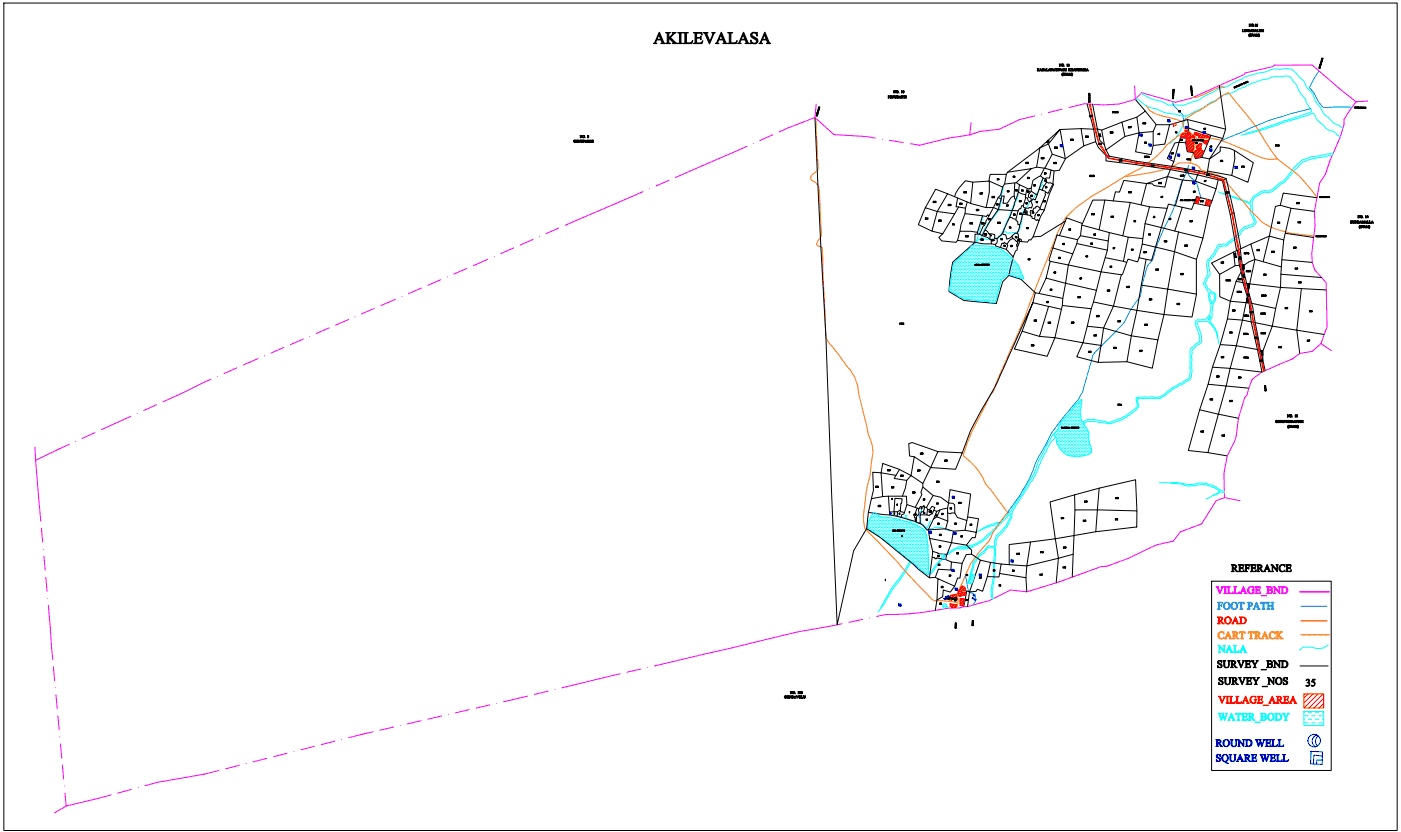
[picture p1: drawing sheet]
<svg xmlns="http://www.w3.org/2000/svg" width="297mm" height="176mm" viewBox="0 0 297 176" stroke-linecap="round" stroke-linejoin="round" font-family="sans-serif">
<g fill="none" stroke="#000" stroke-width=".21">
<path d="M.8 .6h295.4v175.4h-295.4zM258.5 18.1l1.4 9.3M172.8 24.9l1.2 27.4 1.1 19.3 2.4 60.8 3.5-15.7 2.7-4.6M206.3 38.6l3.5-.2v2.3l-.7 3.3-3.3-.9M209.8 38.4l2.8 1.3 .4-.7 .4-2h-3.5l-.2 1.4M212.6 39.7l-.5 1.6-.5 .6 .7 .3-.7 2.2-1-.4h-1.5M213.4 37l.2-.5 5.1-.7-3.2 2.9M215.2 38.8l-2.2 .2M216.1 39.1l-.6-.4-.3 .1-.2 2.8 .3 .8M217.8 40l-.3 1.3M218.7 35.8l1.1-.4 .7-4.1-6.9 5.2M220.5 31.3l4.3-3.8-2.5 3z"/>
<path d="M220.6 37.3l.6 .4M221.4 35.7l-.8 1.6-1.6 .9-.4 1.7M221.5 35.7l1.3 .3M222.3 30.5l.8 2.2-1.6 3-1.7-.3M223.1 32.7l2.8 .9-1.3 2.5-1.1 .1M229.2 27.3l-4.4 .2 1.1 6.1M229.8 30.9l-3.9 2.7M230.5 22l1.4 5.4 .8-.1 .9 .3M231.6 22.1l1.6 7.7 1 .9M232.3 30l-.4-2.6-2.7-.1 .6 3.6 2.5-.9 .6 1.2 1.6 1.8M234.5 31.8l4-2.9-.6-3-4.3 1.7 .8 4 .8 1.5M240.7 21.1l2.1 2.5-1.7 1.2-3.2 1.1"/>
<path d="M240.9 34.2l-6.4-1.2v1.1l6.3 .8M242.8 23.6l2.3 2.8-.6 1.5-3 .3-.5-3.4M243.1 38.9l4.4-1.5-.5 2.3-2.4-.4-.3-.3zM244.5 27.9v2.9l-.5 2-3.2-.6 .7-4-3 .7M245.1 26.4h2.9l-1.1 4.2-2.4 .2M248 26.4l3.8-1.1 .2 1.9 4.8 1.5-2 4.7-1.4 .2-.3-1.2-1.4-.3-.3-1.9 .6-3M248.9 34.3l1.1-4.1-.9 .1-1.6 3.3 1.4 .7-.7 1.7 5.6 1 5.4 1.3 .8-.4-5.8-1.7-.8 2.2-2.7-.2M251.6 29.3l-1.3-.1-.3 1 1.4 .1M251.8 25.3l8.1 2.1-.7 2M254.2 36.2l-13.3-2-.1 .7 7.4 1.1-.7 1.4 3.2 .8-1.5 5.4M256 36.3l5.2 .9 .6-3.6-.1-1.7-1-.5-2-.3v1l-2.3 1.6-.5 3M256.8 28.7l2.4 .7-2.8 4.3-1.6-.3"/>
<path d="M258.3 38.1l-.5 1.9-4.4-1.6M260 37.9l1.6 7.2-.8 .4-1.6-7.2M261.7 31.9l4 2.6-1.1 4.1-3.4-1.4M196.2 44l2.2-3.9 2.5 1-2.2 3.7-2.5-.8-1.5 3.6 2.9 1.4M200.9 41.1l2.1 .9-.3 1.8 .6 .1M202.4 41.7l.9-1.8 1.4-1.6 1.6 .3-.5 4.5-.7-.3M202.4 45.3l-2.5 4.3M203 42l2.1 .8-.4 1.3M203.5 49l-.5 2 3.7 .4v-1.8h.5M204.6 45.3l.1-1.2-1.5-.2-.8 1.4-3.7-.5-1.1 4.2 2.3 .6-.9 .7 .7 .8 3 .3 .3-.4M207.7 49.6h-.5v-.4l1.1-3.5 .8 .2 .3-.4 .3 .1-2 4 .5 .3M208.3 45.7l-3.7-.4-.8 2.3-.3 1.4h2.3l1.4 .2"/>
<path d="M209.8 49.6l-.9-.9-.7 1.2 1.2 .4 .4 .4M211.4 50.6h-.5v-.8l-1.1-.2v.2h.4l-.3 .3-.1 .6 .4 .2v.8M211.6 41.9l-1.9 3.7M213.3 52.9l.4-.9-.2-.2 .6-.9 .7-.4 .6 .7 .4 .1v.4l-.3 .1 .1 .4h.1v.8l-.4 .2-.5 1.2M213.5 51.8l-.6-.4-.1 .2h-.4l-.3 .9M213.9 58.4l.9-4-1.5-1.5-2.2-.8-.1-.3-2.5-.1-1.8-.3-4.7 4.2-.7 4.1-.1 2.1 3.2 1.9 6.9 .6 1.3-4.6 1.3-1.3 2.6 .8 3 2.8M214.1 46.1l-1.5 3.4M214.5 50.1l.7-.7 .7 .2 .1 1-.2 .1-.1 .5M214.8 50.5l-.3-.4-.3 .3-.7 .3-.3-.9h-.3l-.3-.3-1.2 1.1v.9l-.4 .3M215 41.6l-.6 .2-.8 1.3h-.9l.2-1.6h-.5l-.1 .7M215.9 44.7l-.5 1.8v.3l.4 .2v.6h.4l.6-2.2M215.9 40.7l.2-1.6 2.1 1 .1-.2h.3v.6l-.5 .7-.1 .6 .6 .2 .1 .5-.4 .3-.3-.3-.1-.5-.5-.1 .1-.6-.9-.2-.7-.4-1.8 5.4 1.3 .4"/>
<path d="M216 50.6l.5 .1 .1 .5M216.2 47.6l-.6 1.9M217.3 44.4l.5 .4v.7l-1-.1 .6-1.3-.4-.2v-.3h-.4l-.2 .7-.3-.1-.2 .5-4.3-.3-1.7 2.5-1 1.8M217.5 41.9l-.5 1.7M218.6 42.6l.3 .8-.2 .7-.5-.1-.1 .2-.7-.1M218.6 40.5l1.1 .7h.2l-.4 1.2-.4-.2-.4 .4M220.3 46.8l-1.3 3.4M220.3 40.1l.9-2.4 .4 .3 .2-.3 .7 .1 .3-1.8 .7 .2-.3 2.8-1 2-.5-.2M220.5 44.1l-.5-.4-.4 .1v.3h-.4l-.2 .7-.5-.2-.1 .3 .1 .8-.7-.2M220.6 44.3l-1 .9-.2 .4-.1 .8-.5-.1v-.4h-.3v-.2M221 40.3l.3-.9h.1l.5-.8 1.5 .4-.9 2.1-1.1 3.5-.8-.3-.1-.2 1.2-2.9-.1-.7-1.3-.4-.4 1.1M221.4 44.6l-.8 1.3-.3 .9-.3-.3-.2 .2-.5-.3"/>
<path d="M221.8 58.9l.9-3.5 3.8 .8-.6 3.8-4.1-1.1-1.5 3.3M223.2 52.6l-.8 2.6 .3 .2M224 49.8l4.5 1 .6-.8 .4-2.6-3.4-1.2-.2 .7-5.3 3.2-1.6 .1-.5 .7-.3-.1-.4 .5-1.6-.1-.3 1h-.3M224.1 49.8l-.9 2.8 4.2 1.2 .9-2.2 .2-.8M225.9 46.9l-1.3 3M227.4 53.8l-.9 2.4 6.9 1.4-.9 3.9M229.1 50l5.9 1.1-.2 1.9-6.5-1.4M229.4 47.7l5.8 1.6-.2 1.8M229.5 47.4l2.2-5h2.6l-1.3 6.3M234.3 42.4l5.3 .5-1.5 7.1-2.9-.7M234.8 53l-1.4 4.6 4.3 .6 .3-.1 .9-2.5-.7-.2M236 42.6l.5-1.9h.9l.9-2.5 4.8 .7-1.2 4.5"/>
<path d="M237.7 58.2l-1.6 6.7 4.9 .9-1.1 5.4 5.6 .8-1.2 6.1-5.4-1.4M238.1 50l1.1 .3-1 5.1-3.9-.8M239.2 50.3l3.1 .3-.1 1.1M239.6 42.9l4.1 .9M241.5 54.6l.7-2.9 2.8 .7-.8 2.8-2.7-.6-.3 .9-2-.6-.3 .7M242.3 50.6l.5-3.2 3.4 .8-1.2 4.2 4 1-1.4 7.9-5.6-.9 1-5.4M247.5 44.2l-3.8-.4-.9 3.6M249.1 49l1.6-5.1-3-.6-1.5 4.9 3.7 1-.9 4.2 4.7 1.6 1.4-4.5-5.2-1.3M253.2 43l.5-1.3 3.3 .8-.5 1.2-3.3-.7-.5 1.4-2-.5M253.7 55v7.5M256.5 43.7l-1.4 6.8M257.8 40l-.8 2.5"/>
<path d="M258.6 58.2l-1.7-2.4 4.6-2.4 .4 2.9-3.3 1.9v4.7l2.3 1 1.2-4.3M260.8 45.5l1.4 7.6M261.5 53.4l3.7-1.7 .9 3.3-1.4 .5-.8 .6-2 .2M261.6 45.1l1.5 7.6M262.4 53.1l.4 3.1 .4 1.4-1.1 2 2.9 .6 1.1-5.2 5.6 1.6-.1 1.5M262.9 52.8l.6 3.9 .3-.6M263.2 57.6l.3 2.3 1.3 4.3 5.7 1.2 1-4.5 9.7 .6M263.5 56.7l1.2 5 .3-1.5 6.5 .7 .1-2.8 8.6 .7M271.8 55l.4-4.1-3.1-.8-1.3 5.4M272.2 50.9l1.5-6.8-2.3-.6-1 .3-1.3 6.3-3.9 1.6M272.5 49.4l6 .9M273.7 44.1l5 .7"/>
<path d="M278.2 55.6l-6.4-.6-.1 1.6M279.2 41.9l-7.1-1-.7 2.6M216.7 70.2l-1.6 3.8 6.9 1.5 1.7-3.9-3.3-.3M219 64.2l-2.3 6 3.7 1.1 1.9-6.3-3.3-.8-6.9 15.4a42.8 42.8 0 0 1-4.1 7.5l-2.2 4.2-1.8 4.7M222.3 64.9l2.7 .7-1.3 6 5.9 1.1-1.3 2.9 4.5 1.2 .6-3.6M225 65.6l.2-.8 6.2 .6-.9 3.8 3.5 .3-.6 3.7-3.8-.5 .9-3.5M225.3 63.2l-5.8-1.2-.5 2.2M231.4 65.4l.4-1.4 4.3 .9-2.1 4.6 5.9 1.7-1 5.5-6.1 .1M231.8 64l.7-2.5-6.6-1.5-.6 3.2-.1 1.6M242 60.4l-1 5.4 5.8 .9-1.3 5.3M247.6 61.3l6.1 1-1 4.9-5.9-.5zM258.7 73l1.5-5.4 3.2 .3-1.3 5.4-3.4-.3-1.6 4.8"/>
<path d="M262.1 73.3l4.5 .8 1 4.8-6.8-.8zM264.2 64.2l-.8 3.7 6.4 1.2-2 5.2-1.2-.2-1.3-5.9-.5-4zM264.4 62.9l-.2 1.3-3.3-.3-.7 3.7M264.7 61.7l.9 3.5 1.6 9 .5 2.1M267.8 74.3l-.1 2 .5 2.3M275.9 61.2l-1 8.8-5.1-.9 .7-3.7M280.8 70.9l-5.9-.9 .7 4.9M190.7 99.5l-3.5-1.3-.4 2 3.1 .6-.3 .6 2.6 .4 1-1-2.5-1.3-.8 1.3M198.9 95.7l5.1 .3-1.4 3.5-5.3-.4 1.6-3.4-5.5-1.9-.7 .2 .1 2.6 1 .2M254.3 86.9l1.8-5.4 3.9 .3-1.7 6 4.3 .9M256.1 95.9l2.2-8.1-4-.9-2.4 8.6 4.2 .4 4.1 .7M256.1 81.5l1-3.7 3.7 .3-.8 3.7 4.8 .5"/>
<path d="M184.1 108.6l-.4 3.5a74.2 74.2 0 0 1 11 8.5l2.4 1.9M187.1 105.3l-.3-5.1-1.8-.1 .2 3.8-.4 1.8M188.4 105.2l-3.6 .5-.7 2.9 4.5 .6M188.6 108.5v.7l1.6 .2M190.9 108.1l.4-2.4-1.6-.1-.2 2.9h.8M191.8 108.6l-.9-.2v-.3l-.6 .4-.1 .9 .9 .3M192.2 101.8l-.2 1.6-.7 1.8M192.3 107l-.1-1.8h-3.8l.2 3.3h.9M193.1 100.8l2.6 1.7 1.6-3.4-3.5-2.3-.6 4M194.4 107.7l-2.1-.7-.6 1.9-.5 .2-.1 .6 3 .8M194.9 107.8l-.5-.1-.3 1-.2 .3h-.2l.2 .7 .2 .1-.1 .3 .2 .1-.1 .3 .2 .2M195.1 111l.6 .4 .8 .9h.3l1.1-2.2 .7-.5 2.3 .9-.4 1.6"/>
<path d="M195.7 103.2l2.1 1.8M195.7 102.5v.7l-.5 1.2 .3 .4-1.5 2.8M196 107.6l-.2 .9-.4-.1-.3 .7M196.4 107.5l-.5 .1 .1-.4h-.2l-.1 .3-.6-.1-.4 .7 .2 .6-.2 .5h-.2l-.2 .3v1.2l.8 .3v-1.9h1.4M196.7 108l-.2 1.1 .6 .2 .4-.4h.2l.3-.7M197.7 116.9l-.6-2.8 4.6 .9-1.1 2.8-.1 .8 1.2 .5M198.6 109.6l.7-1.5-.7 .3-.7 1.7M199.3 108.1l1.6-.4v2.8M200.5 118.6l-1.9-.3-.1 .2-.3-.1v-.2l-.6-.1-.5 4.4 1.2-.1M200.6 117.5l-1.7-.1v-.2l-1.2-.3-.1 1.2M200.9 107.7l.2-1.1-1.7-1.2-1.6-.4-1.4 2.5 .3 .5 .4 .1 .5-.8 .6 .3-.2 .6 .6 .2M200.9 108.7l.7 .2 .1-.2h.7l.6 1 2 .6"/>
<path d="M202.1 112.6l-1.6-.5-3.7 .2 .3 1.8M202.4 108.7v-1.7l-.4-.3-.9-.1 .3-2.8 4.4 .9-.6 4.9M204.6 112.4l-2.5 .2-.4 2.4 3.2 .5M207 112.8l.5-2.8-2.3-.4-.6 2.8 2.4 .4-.2 1.2h-.7l-1.2 1.5 1.1 1.1v.9M207.9 118.7l-1.9-1.2-1.1 .1-.9 1.8M210 119.2l-2.1-.5-2.4 6.8 1.5-.2 .2-.4 1.1 .4 1-3.1M212.3 119.6l-2.3-.4-.7 3 2.5 .1 .1-.7M218.5 114.9l-4.5 .5v4.3l3.7 .3-.2 2.5-5.6-.9 .4-2 1.7 .1M227.5 117.5l-.2 4.8M227.8 104.9l-5.2 1.5 1.1 7.8 4-.7-.2 4-3.1 .8-.7-4.1-5.2 .7-.8 5.1 6.7-1.7-.5 5.2M232.7 108.1l8.3 .2v3.4l-8.7 1zM233 103.5l-5.2 1.4 .1 3.2"/>
<path d="M241 108.3l-.2-6.6-7.8 1.8-.3 4.6h-4.8l-.2 5.4 4.6-.8M198.7 127.2l-.4 2.2M198.9 122.7l3.5 1.6-.9 1.2-1.5-.4-.1 1.4-1.2 .7zM198.9 122.7l-.6-.3 .7-1.7 2.6 .1 .1-1.7 2.3 .3-.5 3.1h-.5l-.6 1.8M204.3 128.6l.7-3.4 .5 .3-.4 3.1M217.5 122.5l.2 2.9M256.9 123.2h25.3v40.1h-25.3zM275.6 141.2h6"/>
</g>
<g fill="#007fff" stroke="#007fff" stroke-width=".21">
<path d="M258.1 127.7h1.1v.3l-.2-.2h-.5v.5h.4l.1-.2v.5l-.1-.2h-.4v.6l.2 .1h-.6l.2-.2v-1.1z" fill-rule="evenodd"/>
<path d="M259.3 128.4a.8 .8 0 0 1 1.6 0 .8 .8 0 0 1-1.6 0zM259.8 127.8a.76 .76 0 0 0 .4 1.3 .73 .73 0 0 0 .4-.8 .73 .73 0 0 0-.6-.6z" fill-rule="evenodd"/>
<path d="M260.9 128.4a.76 .76 0 0 1 1.5 0 .76 .76 0 0 1-1.5 0zM261.4 127.8a.76 .76 0 0 0 .4 1.3 .73 .73 0 0 0 .4-.8 .73 .73 0 0 0-.6-.6z" fill-rule="evenodd"/>
<path d="M262.6 127.7h1.2v.3l-.2-.2h-.3v1.2l.2 .1h-.6l.2-.1v-1.2h-.4l-.1 .2z" fill-rule="evenodd"/>
<path d="M264.4 127.7h.6a.44 .44 0 0 1 .5 .5 .44 .44 0 0 1-.7 .3l.1 .5 .2 .1h-.7l.2-.2v-1.1zM264.8 127.8v.6a.33 .33 0 0 0 .5-.3 .33 .33 0 0 0-.5-.3z" fill-rule="evenodd"/>
<path d="M266.4 127.6l.8 1.5h-.6l.2-.1-.2-.3h-.5l-.2 .3 .2 .1h-.5zM266.4 128l-.3 .6h.5z" fill-rule="evenodd"/>
<path d="M267.3 127.7h1.2v.3l-.2-.2h-.3v1.2l.2 .1h-.6l.2-.1v-1.2h-.4l-.1 .2z" fill-rule="evenodd"/>
<path d="M268.6 127.7h.6l-.2 .1v.6h.7v-.6l-.2-.1h.6l-.2 .2v1.1l.2 .1h-.6l.2-.1v-.6h-.7v.6l.2 .1h-.6l.2-.2v-1.1z" fill-rule="evenodd"/>
</g>
<g fill="#ff7f00" stroke="#ff7f00" stroke-width=".21">
<path d="M258.5 134.1l1-.2v.5a.56 .56 0 0 0-.7-.4 .56 .56 0 0 0-.3 .8 .55 .55 0 0 0 .4 .5 .55 .55 0 0 0 .6-.3 .73 .73 0 0 1-1.1 .2 .73 .73 0 0 1 .1-1.1z" fill-rule="evenodd"/>
<path d="M260.4 133.9l.8 1.5h-.6l.2-.1-.2-.4h-.5l-.2 .4 .2 .1h-.5zM260.3 134.2l-.2 .6h.5z" fill-rule="evenodd"/>
<path d="M261.2 133.9l1.1 .2a.36 .36 0 0 1 .1 .4 .36 .36 0 0 1-.4 .2l.7 .7h-.4l-.5-.7h-.1v.5l.2 .2h-.7l.3-.2v-1.1zM261.7 134v.7a.33 .33 0 0 0 .4-.3 .33 .33 0 0 0-.4-.4z" fill-rule="evenodd"/>
<path d="M262.8 133.9h1.2v.4l-.2-.3h-.3v1.2l.2 .2h-.7l.2-.1 .1-1.3-.4 .1-.2 .2z" fill-rule="evenodd"/>
<path d="M264.7 133.9h1.2v.4l-.2-.3h-.3v1.2l.2 .2h-.7l.2-.1 .1-1.3-.4 .1-.1 .2z" fill-rule="evenodd"/>
<path d="M266 133.9l1 .2a.36 .36 0 0 1 .1 .4 .36 .36 0 0 1-.4 .2l.7 .7h-.4l-.5-.7h-.1v.5l.2 .2h-.6l.2-.2v-1.1zM266.4 134v.7a.32 .32 0 0 0 .4-.3 .32 .32 0 0 0-.2-.4z" fill-rule="evenodd"/>
<path d="M268.2 133.9l.8 1.5h-.6l.1-.1-.1-.4h-.6l-.1 .4 .2 .1h-.5zM268.1 134.2l-.2 .6h.5z" fill-rule="evenodd"/>
<path d="M269.4 134.1l.9-.2 .1 .5a.56 .56 0 0 0-.8-.4 .56 .56 0 0 0-.3 .8 .54 .54 0 0 0 .4 .5 .54 .54 0 0 0 .7-.3 .73 .73 0 0 1-1.2 .2 .73 .73 0 0 1 .2-1.1z" fill-rule="evenodd"/>
<path d="M270.5 133.9h.6l-.2 .2v.5l.6-.5-.2-.2h.6l-.8 .7 1 .8h-.7l.1-.2-.6-.5v.6l.2 .1h-.6l.2-.2v-1.1z" fill-rule="evenodd"/>
</g>
<g fill="#000" stroke="#000" stroke-width=".21">
<path d="M139.8 6.8l.9 2.1 .3 .3h-.9l.3-.1-.3-.6h-.9l-.2 .6 .3 .1h-.8l.4-.3zM139.7 7.4l-.4 .9h.8z" fill-rule="evenodd"/>
<path d="M141.1 6.9h1l-.3 .2v.9l.9-.8-.2-.3h.8l-1.2 1 1.6 1.3h-1.2l.2-.2-.9-.9v.9l.3 .2h-1l.4-.3v-1.8z" fill-rule="evenodd"/>
<path d="M143.7 6.9h1l-.3 .3v1.8l.3 .2h-1l.3-.3v-1.8z" fill-rule="evenodd"/>
<path d="M144.9 6.9h1l-.3 .2-.1 1.8a.88 .88 0 0 0 1.4-.3l-.2 .6h-1.8l.3-.3v-1.7z" fill-rule="evenodd"/>
<path d="M147 6.9h1.8l.1 .5-.3-.3-.9-.1v1l.7-.1 .2-.3v.8l-.2-.3h-.7v1h.8l.5-.4-.2 .5h-1.8l.4-.3v-1.7z" fill-rule="evenodd"/>
<path d="M149.2 6.9h.9l-.3 .3 .7 1.6 .7-1.6-.3-.3h.7l-.3 .3-.8 2.1-1.1-2.2z" fill-rule="evenodd"/>
<path d="M152.9 6.8l.9 2.1 .4 .3h-.9l.2-.1-.2-.6h-.9l-.2 .6 .2 .1h-.7l.3-.3zM152.8 7.4l-.4 .9h.8z" fill-rule="evenodd"/>
<path d="M154.3 6.9h1l-.3 .2v1.7a.65 .65 0 0 0 1.1 .1l.2-.3-.2 .6h-1.8l.3-.3v-1.8z" fill-rule="evenodd"/>
<path d="M157.6 6.8l.9 2.1 .4 .3h-.9l.2-.1-.2-.6h-.9l-.2 .6 .2 .1h-.7l.3-.3zM157.6 7.4l-.5 .9h.8z" fill-rule="evenodd"/>
<path d="M159.2 7.1a.93 .93 0 0 1 1.2-.1l.1-.2v.9a.51 .51 0 0 0-.4-.7 .51 .51 0 0 0-.6 .5l.5 .4a.74 .74 0 0 1 .6 1 .74 .74 0 0 1-1.1 .3l-.3 .1v-.8a.65 .65 0 0 0 .5 .6 .65 .65 0 0 0 .7-.3l-.1-.3-.9-.6a.59 .59 0 0 1-.2-.8z" fill-rule="evenodd"/>
<path d="M162.1 6.8l1 2.1 .3 .3h-.9l.2-.1-.2-.6h-.9l-.2 .6 .3 .1h-.8l.4-.3zM162.1 7.4l-.4 .9h.8z" fill-rule="evenodd"/>
<path d="M189.4 19.2l.5 .4-.1-.4h.2l-.1 .5-.3-.4v.4h-.1z" fill-rule="evenodd"/>
<path d="M190 19.5a.25 .25 0 0 1 .5 0 .25 .25 0 0 1-.5 0zM190 19.4a.2 .2 0 0 0 .4 0 .2 .2 0 0 0-.4 0z" fill-rule="evenodd"/>
<path d="M191.1 19.3l.1-.1 .1 .5h-.2z" fill-rule="evenodd"/>
<path d="M191.5 19.2a.23 .23 0 0 1 .2 .2 .23 .23 0 0 1-.2 .3zM191.5 19.2v.5z" fill-rule="evenodd"/>
<path d="M219.9 14.6h.2l-.1 .2 .3-.2-.2 .2 .3 .2h-.2l-.2-.2 .1 .2h-.2z" fill-rule="evenodd"/>
<path d="M220.6 14.5l.3 .5h-.2v-.1l-.3 .1zM220.6 14.7l-.1 .1h.2z" fill-rule="evenodd"/>
<path d="M221 14.6l.2-.1v.2l-.1-.1-.1 .1a.17 .17 0 0 1 .3 .1 .17 .17 0 0 1-.2 .2l-.1-.1h.2z" fill-rule="evenodd"/>
<path d="M221.5 14.5l.3 .5h-.2v-.1l-.3 .1zM221.5 14.7l-.1 .1h.2z" fill-rule="evenodd"/>
<path d="M221.8 14.6h.2v.4l.2-.1v.1h-.4z" fill-rule="evenodd"/>
<path d="M222.5 14.5l.2 .5h-.1v-.1l-.4 .1zM222.5 14.7l-.1 .1h.1z" fill-rule="evenodd"/>
<path d="M222.7 14.6l.4 .3v-.3h.1v.4l-.3-.3v.3h-.1z" fill-rule="evenodd"/>
<path d="M223.5 14.5l.3 .5h-.2v-.1l-.3 .1zM223.5 14.7l-.1 .1h.2z" fill-rule="evenodd"/>
<path d="M223.8 14.6h.4v.1l-.2-.1 .1 .4h-.2l.1-.4-.2 .1z" fill-rule="evenodd"/>
<path d="M224.2 14.6h.2v.4h-.2z" fill-rule="evenodd"/>
<path d="M224.5 13.6l.5 .3-.1-.3h.1v.5l-.3-.4v.3h-.1z" fill-rule="evenodd"/>
<path d="M224.4 14.6h.2l.1 .3 .1-.3h.1l-.2 .4z" fill-rule="evenodd"/>
<path d="M225.2 14.5l.2 .5h-.1v-.1l-.4 .1zM225.2 14.7l-.1 .1h.2z" fill-rule="evenodd"/>
<path d="M225.1 13.8a.25 .25 0 0 1 .5 0 .25 .25 0 0 1-.5 0zM225.1 13.8a.2 .2 0 0 0 .4 0 .2 .2 0 0 0-.4 0z" fill-rule="evenodd"/>
<path d="M225.2 15.6l.1-.1-.1 .3 .1 .3-.2-.3z" fill-rule="evenodd"/>
<path d="M225.4 15.5h.2v.5h-.2z" fill-rule="evenodd"/>
<path d="M225.6 15.5l.4 .4-.1-.4h.2l-.1 .5-.3-.4v.4h-.1z" fill-rule="evenodd"/>
<path d="M225.5 14.6h.3l-.1 .2 .2 .2-.3-.2 .1 .2h-.2zM225.6 14.6l.1 .2v-.2z" fill-rule="evenodd"/>
<path d="M225.9 14.6h.2v.4h-.2z" fill-rule="evenodd"/>
<path d="M226.2 13.6h.1l.1 .4h-.2z" fill-rule="evenodd"/>
<path d="M226.3 15.5l.3 .5h-.2v-.2l-.3 .2zM226.3 15.6l-.1 .2h.2z" fill-rule="evenodd"/>
<path d="M226.5 13.6h.2v.4h-.2z" fill-rule="evenodd"/>
<path d="M226.5 14.6h.2v.2l.3-.2-.3 .2 .3 .2h-.2l-.1-.2v.2h-.2z" fill-rule="evenodd"/>
<path d="M226.6 15.5l.3 .4 .3-.4v.5h-.2l.1-.4-.2 .4-.2-.4 .1 .4h-.2z" fill-rule="evenodd"/>
<path d="M227 14.6h.2v.2h.2l-.1-.2h.2v.4h-.2l.1-.2h-.2v.2h-.2z" fill-rule="evenodd"/>
<path d="M227.2 15.5l.2 .3-.2 .3 .2-.3z" fill-rule="evenodd"/>
<path d="M227.8 14.5l.2 .5h-.1v-.1l-.4 .1zM227.8 14.7l-.1 .1h.1z" fill-rule="evenodd"/>
<path d="M228 14.6l.4 .3v-.3h.1v.4l-.3-.3v.3h-.1z" fill-rule="evenodd"/>
<path d="M228.6 14.6h.4l-.1 .4h-.3zM228.7 14.6v.4a.21 .21 0 0 0 .3-.2 .21 .21 0 0 0-.3-.2z" fill-rule="evenodd"/>
<path d="M229.1 14.6h.3l-.1 .2 .2 .2-.2-.2v.2h-.2zM229.2 14.6l.1 .2z" fill-rule="evenodd"/>
<path d="M229.6 14.6h.2v.4h-.2z" fill-rule="evenodd"/>
<path d="M229.8 14.6h.2l-.1 .2 .3-.2-.2 .2 .3 .2h-.2l-.2-.2 .1 .2h-.2z" fill-rule="evenodd"/>
<path d="M230.5 14.5l.3 .5h-.2v-.1l-.3 .1zM230.5 14.7l-.1 .1h.2z" fill-rule="evenodd"/>
<path d="M230.8 19.9l.3 .1-.3 .1z" fill-rule="evenodd"/>
<path d="M230.8 19.8l.3 .1z" fill-rule="evenodd"/>
<path d="M248.7 19.2l.2 .2v-.1v.1h-.2z" fill-rule="evenodd"/>
<path d="M248.7 19.7l.2 .2-.3-.1z" fill-rule="evenodd"/>
<path d="M248.6 20l.3-.1v.2z" fill-rule="evenodd"/>
<path d="M248.7 19.5h.2v.2z" fill-rule="evenodd"/>
<path d="M248.7 18.9h.2l-.2 .1 .2 .1-.2 .1h.2h-.2l.2-.1z" fill-rule="evenodd"/>
<path d="M252.4 18.6l.2 .1 .1-.2v.2l-.2 .1z" fill-rule="evenodd"/>
<path d="M252.6 19.7h.2l-.2 .2h.2h-.2l.2-.2z" fill-rule="evenodd"/>
<path d="M252.5 19l.2 .1-.2 .1z" fill-rule="evenodd"/>
<path d="M252.5 18.9l.2-.1v.1z" fill-rule="evenodd"/>
<path d="M252.4 18.2h.2l-.2 .1 .3 .1-.2 .1h.2h-.3l.2-.1z" fill-rule="evenodd"/>
<path d="M252.5 19.3l.2-.2 .1 .3z" fill-rule="evenodd"/>
<path d="M252.6 19.9l.2 .1z" fill-rule="evenodd"/>
<path d="M261.6 18.5h.1l.1-.1-.1 .1 .2 .1-.2-.1v.2z" fill-rule="evenodd"/>
<path d="M261.9 18.3l.2 .2-.2 .1z" fill-rule="evenodd"/>
<path d="M262.1 18.3h.2v-.1l.1 .2-.3-.1 .1 .2z" fill-rule="evenodd"/>
<path d="M262.3 18.2l.2-.1 .1 .2-.2 .1zM262.4 18.2l.1 .1z" fill-rule="evenodd"/>
<path d="M262.5 18.1l.3 .1-.2 .1z" fill-rule="evenodd"/>
<path d="M262.7 18l.2 .1 .1-.2v.2z" fill-rule="evenodd"/>
<path d="M263 17.9l.2 .1v-.2v.2z" fill-rule="evenodd"/>
<path d="M263.2 17.8l.2 .1v-.2l.1 .2z" fill-rule="evenodd"/>
<path d="M263.4 6.3h.2l-.1 .4 .3-.1-.1 .1h-.3z" fill-rule="evenodd"/>
<path d="M263.6 17.6l.3 .1h-.2v.1z" fill-rule="evenodd"/>
<path d="M263.8 17.5l.2 .2z" fill-rule="evenodd"/>
<path d="M263.8 6.3h.2v.4h-.2z" fill-rule="evenodd"/>
<path d="M264 6.3l.4 .3v-.3h.1v.4l-.4-.4 .1 .4h-.2z" fill-rule="evenodd"/>
<path d="M263.9 17.5l.2 .1 .1-.2-.1 .2z" fill-rule="evenodd"/>
<path d="M264.2 17.4l.1-.1-.1 .1 .2 .1-.1 .1z" fill-rule="evenodd"/>
<path d="M264.4 17.3l.3 .1h-.2v.1z" fill-rule="evenodd"/>
<path d="M264.8 5.1l.4 .4-.1-.4h.2l-.1 .5-.3-.4 .1 .4h-.2z" fill-rule="evenodd"/>
<path d="M264.8 7.2h.2l-.2 .2 .2 .4-.2-.3z" fill-rule="evenodd"/>
<path d="M264.6 6.3l.4-.1v.2a.19 .19 0 0 0-.3-.1 .19 .19 0 0 0 0 .3 .19 .19 0 0 0 .2 .1v-.2h.1a.23 .23 0 0 1-.3 .2 .23 .23 0 0 1-.1-.4z" fill-rule="evenodd"/>
<path d="M265 7.2h.2v.5h-.2z" fill-rule="evenodd"/>
<path d="M265.2 7.2l.4 .3-.1-.3h.2l-.1 .5-.3-.4 .1 .4h-.2z" fill-rule="evenodd"/>
<path d="M265.3 6.2l.2 .5h-.1v-.1l-.4 .1zM265.3 6.3l-.1 .2h.2z" fill-rule="evenodd"/>
<path d="M265.3 5.3a.25 .25 0 0 1 .5 0 .25 .25 0 0 1-.5 0zM265.4 5.3a.2 .2 0 0 0 .4 0 .2 .2 0 0 0-.4 0z" fill-rule="evenodd"/>
<path d="M265.6 6.3h.3l-.2 .2 .1 .2h-.2zM265.7 6.3l.1 .2z" fill-rule="evenodd"/>
<path d="M266 7.2l.2 .5h-.2v-.2l-.3 .2zM265.9 7.3v.2h.1z" fill-rule="evenodd"/>
<path d="M266.1 5.2l.1-.1 .1 .5h-.2z" fill-rule="evenodd"/>
<path d="M266.2 6.2l.2 .5h-.1v-.1l-.3 .1zM266.2 6.3l-.1 .2h.2z" fill-rule="evenodd"/>
<path d="M266.2 7.2l.3 .4 .3-.4v.5h-.2l.1-.4-.2 .4-.2-.4 .1 .4h-.2z" fill-rule="evenodd"/>
<path d="M266.5 5.1h.2l-.2 .1 .1 .2-.2 .2 .2-.1-.2-.2z" fill-rule="evenodd"/>
<path d="M266.5 6.3h.2l-.1 .4 .3-.1-.1 .1h-.3z" fill-rule="evenodd"/>
<path d="M266.9 7.2l.2 .3-.2 .3 .1-.3z" fill-rule="evenodd"/>
<path d="M266.9 6.3h.4h-.3v.2l.2-.1v.2l-.2-.1v.2l.3-.1v.1h-.4z" fill-rule="evenodd"/>
<path d="M267.3 6.3l.3 .3 .3-.3v.4h-.2l.1-.4-.2 .4-.2-.4 .1 .4h-.2z" fill-rule="evenodd"/>
<path d="M279.8 13.9l.2 .1-.2 .1 .1 .1h-.2l.2-.2z" fill-rule="evenodd"/>
<path d="M279.6 14.4h.3l-.1 .1z" fill-rule="evenodd"/>
<path d="M279.8 13.7l.1 .2 .1-.1v-.1l.1 .1-.1 .1h-.2z" fill-rule="evenodd"/>
<path d="M279.7 14.2l.2 .1z" fill-rule="evenodd"/>
<path d="M279.9 13.5h.2v.2z" fill-rule="evenodd"/>
<path d="M280 13.3l.2 .2-.3-.1zM280 13.3l.1 .1z" fill-rule="evenodd"/>
<path d="M280.2 12.6v.1h.2v.1h-.3z" fill-rule="evenodd"/>
<path d="M280 13.1h.3l-.1 .2z" fill-rule="evenodd"/>
<path d="M280.1 12.9h.2v.1z" fill-rule="evenodd"/>
<path d="M280.3 12.3l.2 .1h-.2l.2 .1h-.3l.2 .1h-.2l.2-.1z" fill-rule="evenodd"/>
<path d="M121.7 29.8l.3-.1v.1a.19 .19 0 0 0-.2 0 .19 .19 0 0 0-.1 .3 .19 .19 0 0 0 .3 0l-.1-.2 .1 .1a.22 .22 0 0 1-.3 .2 .22 .22 0 0 1 0-.4z" fill-rule="evenodd"/>
<path d="M122.1 29.9a.25 .25 0 0 1 .5 0 .25 .25 0 0 1-.5 0zM122.2 29.9a.2 .2 0 0 0 .4 0 .2 .2 0 0 0-.4 0z" fill-rule="evenodd"/>
<path d="M122.6 29.7l.4 .4v-.4h.1l-.1 .5-.3-.4 .1 .4h-.2z" fill-rule="evenodd"/>
<path d="M123 28.7l.4 .4-.1-.4h.2l-.1 .5-.3-.4v.4h-.1z" fill-rule="evenodd"/>
<path d="M123.1 29.7h.2l.1 .5 .1-.1v-.4h.1v.3a.18 .18 0 0 1-.2 .2 .18 .18 0 0 1-.2-.2z" fill-rule="evenodd"/>
<path d="M123.5 29a.25 .25 0 0 1 .5 0 .25 .25 0 0 1-.5 0zM123.5 28.9a.2 .2 0 0 0 .4 0 .2 .2 0 0 0-.4 0z" fill-rule="evenodd"/>
<path d="M123.6 29.7l.4 .1-.2 .2v.2h-.2zM123.8 29.7l.1 .2z" fill-rule="evenodd"/>
<path d="M124.3 29.7l.2 .5h-.2l.1-.2-.4 .2zM124.3 29.8l-.1 .2h.1z" fill-rule="evenodd"/>
<path d="M124.6 28.8h.2v.4l-.2-.1zM124.6 29.1a.11 .11 0 0 0 .2 0 .11 .11 0 0 0-.2 0zM124.6 28.8a.1 .1 0 0 0 .2 0 .1 .1 0 0 0-.2 0z" fill-rule="evenodd"/>
<path d="M124.6 29.7h.2l-.1 .4 .2-.1v.2h-.3z" fill-rule="evenodd"/>
<path d="M125 29.7h.2l-.1 .4 .3-.1-.1 .2h-.3z" fill-rule="evenodd"/>
<path d="M125.4 29.7h.4h-.2v.2l.1-.1-.1 .3h.2v.1h-.4z" fill-rule="evenodd"/>
<path d="M173.1 24.4l.1 .2 .1-.1-.1-.1h.1v.2l-.2-.1z" fill-rule="evenodd"/>
<path d="M173.1 24.2a.15 .15 0 0 1 .3 0 .15 .15 0 0 1-.3 0zM173.2 24.2a.1 .1 0 0 0 .2 0 .1 .1 0 0 0-.2 0z" fill-rule="evenodd"/>
<path d="M173.2 23.8l.3 .1-.3 .1 .2 .1h-.2l.2-.2z" fill-rule="evenodd"/>
<path d="M173.3 23.6l.2 .2h-.2h.2z" fill-rule="evenodd"/>
<path d="M173.4 23.5l.1 .1h-.2zM173.4 23.5h.1z" fill-rule="evenodd"/>
<path d="M173.4 23.3l.3-.1-.1 .3z" fill-rule="evenodd"/>
<path d="M173.5 23h.2v.2z" fill-rule="evenodd"/>
<path d="M173.5 22.8h.3l-.1 .2z" fill-rule="evenodd"/>
<path d="M173.6 22.6l.2 .2z" fill-rule="evenodd"/>
<path d="M188.3 20.3l.3 .1-.2 .2 .1 .2h-.2zM188.4 20.4l.1 .2v-.2z" fill-rule="evenodd"/>
<path d="M188.7 20.3h.3h-.2v.2h.2l-.2 .2h.3l-.1 .1h-.3z" fill-rule="evenodd"/>
<path d="M189.1 20.3l.4 .4-.1-.4h.2l-.1 .5-.3-.4 .1 .4h-.2z" fill-rule="evenodd"/>
<path d="M189.6 20.3h.2v.5l.2-.1-.1-.4h.2l-.1 .3a.18 .18 0 0 1-.2 .2 .18 .18 0 0 1-.1-.2z" fill-rule="evenodd"/>
<path d="M190.1 20.3l.4 .1v.3l-.4 .1zM190.2 20.6v.2l.2-.1zM190.2 20.4v.1h.2z" fill-rule="evenodd"/>
<path d="M190.8 20.3l.3 .5h-.2v-.2l-.3 .2zM190.8 20.4l-.1 .2h.2z" fill-rule="evenodd"/>
<path d="M191.1 20.3l.3 .1-.1 .2 .3 .2-.3-.2v.2h-.2zM191.2 20.4l.1 .1z" fill-rule="evenodd"/>
<path d="M191.6 20.3h.4v.1l-.2-.1 .1 .5h-.2v-.5l-.1 .1z" fill-rule="evenodd"/>
<path d="M192 20.3h.2v.5h-.2z" fill-rule="evenodd"/>
<path d="M211.5 37.9l.1 .1-.2 .2 .2-.2zM211.4 37.9a.1 .1 0 0 0 .2 0 .1 .1 0 0 0-.2 0z" fill-rule="evenodd"/>
<path d="M211.8 37.9v.3l-.2-.1zM211.8 37.9l-.2 .1z" fill-rule="evenodd"/>
<path d="M214.8 37.3l.2 .2-.2 .1 .1-.1zM214.8 37.4a.1 .1 0 0 0 .2 0 .1 .1 0 0 0-.2 0z" fill-rule="evenodd"/>
<path d="M215 37.4h.2l-.1 .2z" fill-rule="evenodd"/>
<path d="M217.5 34.4l.1 .3z" fill-rule="evenodd"/>
<path d="M217.7 34.4l.1 .1-.1 .2 .1-.1zM217.7 34.5a.07 .07 0 0 0 .1 0 .07 .07 0 0 0-.1 0z" fill-rule="evenodd"/>
<path d="M217.9 37.6l.1 .1-.2 .2 .2-.2zM217.8 37.7a.1 .1 0 0 0 .2 0 .1 .1 0 0 0-.2 0z" fill-rule="evenodd"/>
<path d="M217.9 34.4l.2 .1-.2 .2 .1-.1zM217.9 34.5a.1 .1 0 0 0 .2 0 .1 .1 0 0 0-.2 0z" fill-rule="evenodd"/>
<path d="M218.1 37.6l.1 .3h-.2l.2-.2z" fill-rule="evenodd"/>
<path d="M219.2 39.2h.1v.2zM219.2 39.4a.07 .07 0 0 0 .1 0 .07 .07 0 0 0-.1 0zM219.2 39.2a.06 .06 0 0 0 .1 0 .06 .06 0 0 0-.1 0z" fill-rule="evenodd"/>
<path d="M219.5 39.1v.3h-.1zM219.5 39.2l-.1 .1z" fill-rule="evenodd"/>
<path d="M220.8 33.4l.1 .3h-.2l.2-.2z" fill-rule="evenodd"/>
<path d="M221 33.4l.1 .1v.2zM221 33.4v.3z" fill-rule="evenodd"/>
<path d="M221.2 33.4l.2 .1-.1 .2zM221.2 33.4l.1 .3z" fill-rule="evenodd"/>
<path d="M221.4 36.6l.2 .1v.2l-.2-.1zM221.4 36.8a.1 .1 0 0 0 .2 0 .1 .1 0 0 0-.2 0zM221.5 36.6v.1z" fill-rule="evenodd"/>
<path d="M221.5 38.1l.2 .1v.2zM221.5 38.3a.1 .1 0 0 0 .2 0 .1 .1 0 0 0-.2 0zM221.6 38.2v.1z" fill-rule="evenodd"/>
<path d="M221.7 36.6h.1l-.1 .3z" fill-rule="evenodd"/>
<path d="M221.6 39.6h.2v.2zM221.7 39.7a.07 .07 0 0 0 .1 0 .07 .07 0 0 0-.1 0zM221.7 39.6a.06 .06 0 0 0 .1 0 .06 .06 0 0 0-.1 0z" fill-rule="evenodd"/>
<path d="M221.9 39.6l.1 .2z" fill-rule="evenodd"/>
<path d="M221.8 38.1l.1 .1-.1 .2h.1h-.2l.2-.2z" fill-rule="evenodd"/>
<path d="M222.1 29.9l.2 .2zM222.1 29.9l.2 .2z" fill-rule="evenodd"/>
<path d="M221.9 30.1l.2 .2 .1-.1-.1 .1z" fill-rule="evenodd"/>
<path d="M222.2 29.7l.3 .2-.1 .1z" fill-rule="evenodd"/>
<path d="M223.4 34.4l.1 .3z" fill-rule="evenodd"/>
<path d="M223.6 34.4h.2l-.1 .3v-.3z" fill-rule="evenodd"/>
<path d="M223.6 31.2h.1l-.1 .2h.1h-.1l.1-.1z" fill-rule="evenodd"/>
<path d="M223.8 31.2l.2 .1-.1 .2zM223.9 31.2v.2z" fill-rule="evenodd"/>
<path d="M223.8 34.4h.2l-.1 .3zM223.8 34.6a.1 .1 0 0 0 .2 0 .1 .1 0 0 0-.2 0zM223.8 34.5a.06 .06 0 0 0 .1 0 .06 .06 0 0 0-.1 0z" fill-rule="evenodd"/>
<path d="M224 31.2h.2l-.2 .2h.2h-.2l.1-.1z" fill-rule="evenodd"/>
<path d="M227 29.5h.1l-.1 .2 .1 .1h-.1l.1-.2z" fill-rule="evenodd"/>
<path d="M227.2 29.5l.2 .1-.1 .2zM227.3 29.5v.3z" fill-rule="evenodd"/>
<path d="M227.4 29.5h.2l-.1 .3z" fill-rule="evenodd"/>
<path d="M230.2 28.8h.1l-.1 .3h.1h-.2l.2-.2z" fill-rule="evenodd"/>
<path d="M230.4 28.8l.2 .1-.1 .2zM230.4 28.8l.1 .3z" fill-rule="evenodd"/>
<path d="M230.7 28.8v.3l-.1-.1zM230.7 28.9l-.1 .1z" fill-rule="evenodd"/>
<path d="M230.9 21.1h.2l-.2 .2h.2h-.2l.1-.2z" fill-rule="evenodd"/>
<path d="M230.9 20.8l.2 .2-.2 .1 .2-.2z" fill-rule="evenodd"/>
<path d="M230.9 21.4l.1 .1 .1-.1v.1h-.2z" fill-rule="evenodd"/>
<path d="M230.9 21.6l.2 .1h-.2z" fill-rule="evenodd"/>
<path d="M230.8 20.4l.3-.1v.3z" fill-rule="evenodd"/>
<path d="M230.9 20.1h.2l-.1 .1 .1 .1h-.2z" fill-rule="evenodd"/>
<path d="M230.9 20.6h.1l.1 .2h-.2zM230.9 20.6v.2h.2z" fill-rule="evenodd"/>
<path d="M231 24.5h.1l-.1 .2 .1 .1h-.1l.1-.2z" fill-rule="evenodd"/>
<path d="M231 37.2h.2l-.2 .2h.2h-.2l.1-.1z" fill-rule="evenodd"/>
<path d="M231.2 24.5l.1 .3z" fill-rule="evenodd"/>
<path d="M231.3 37.2l.1 .1-.1 .1zM231.3 37.2v.2z" fill-rule="evenodd"/>
<path d="M231.5 37.2l.1 .1-.1 .1 .1-.1zM231.5 37.2a.07 .07 0 0 0 .1 0 .07 .07 0 0 0-.1 0z" fill-rule="evenodd"/>
<path d="M231.5 24.5l.1 .3-.2-.1zM231.5 24.5l-.1 .2z" fill-rule="evenodd"/>
<path d="M231.8 37.1l-.2 .3z" fill-rule="evenodd"/>
<path d="M231.8 37.1l.2 .1v.2h-.2zM231.9 37.3l.1 .1zM231.9 37.2l.1 .1z" fill-rule="evenodd"/>
<path d="M233 28.4l.3 .1z" fill-rule="evenodd"/>
<path d="M232.9 30.4h.1l-.1 .2h.2h-.2l.1-.1z" fill-rule="evenodd"/>
<path d="M233.1 30.4l.2 .2z" fill-rule="evenodd"/>
<path d="M233.1 28.6l.3 .1-.2 .1zM233.1 28.7h.2z" fill-rule="evenodd"/>
<path d="M233.1 28.9h.3v-.1v.2l-.2-.1v.1z" fill-rule="evenodd"/>
<path d="M233.4 30.3l.1 .2-.1 .1z" fill-rule="evenodd"/>
<path d="M235.4 27.9h.1l-.1 .3h.1h-.2l.2-.2z" fill-rule="evenodd"/>
<path d="M235.6 27.9l.2 .1-.1 .2zM235.6 27.9l.1 .3z" fill-rule="evenodd"/>
<path d="M235.8 23.7l.2 .2z" fill-rule="evenodd"/>
<path d="M235.8 28l.2-.1-.1 .3zM235.8 28.1a.1 .1 0 0 0 .2 0 .1 .1 0 0 0-.2 0z" fill-rule="evenodd"/>
<path d="M236.1 23.6h.1l-.1 .3 .1-.2z" fill-rule="evenodd"/>
<path d="M236.3 23.6l.1 .2-.1 .1 .1-.1zM236.3 23.7a.07 .07 0 0 0 .1 0 .07 .07 0 0 0-.1 0z" fill-rule="evenodd"/>
<path d="M236.5 23.6l.2 .1v.2h-.2zM236.5 23.8l.2 .1zM236.5 23.6l.2 .1z" fill-rule="evenodd"/>
<path d="M236.9 23.6l-.2 .3z" fill-rule="evenodd"/>
<path d="M236.9 23.7h.1l-.1 .2h.2h-.2l.1-.2z" fill-rule="evenodd"/>
<path d="M237.3 33.9h.1l-.1 .2h.2h-.2l.1-.1z" fill-rule="evenodd"/>
<path d="M237.5 33.9l.2 .2z" fill-rule="evenodd"/>
<path d="M237.8 33.9l.1-.1-.1 .4zM237.7 34.1a.1 .1 0 0 0 .2 0 .1 .1 0 0 0-.2 0z" fill-rule="evenodd"/>
<path d="M239.2 26.8l.2 .1-.1 .2h.1h-.2l.2-.2z" fill-rule="evenodd"/>
<path d="M239.5 26.8l.1 .1-.1 .2zM239.5 26.8v.3z" fill-rule="evenodd"/>
<path d="M239.7 26.8h.1v.3v-.3z" fill-rule="evenodd"/>
<path d="M242.3 26h.2l-.2 .2 .2 .1h-.2l.1-.2z" fill-rule="evenodd"/>
<path d="M242.6 26l.1 .1-.1 .2zM242.6 26v.3z" fill-rule="evenodd"/>
<path d="M242.7 30.1h.1l-.1 .3z" fill-rule="evenodd"/>
<path d="M242.7 33.1l.1 .3h-.2l.2-.2z" fill-rule="evenodd"/>
<path d="M242.8 26h.1v.3zM242.8 26.2a.06 .06 0 0 0 .1 0 .06 .06 0 0 0-.1 0zM242.8 26v.1z" fill-rule="evenodd"/>
<path d="M242.9 33.1l.1 .1-.1 .2zM242.9 33.1v.3z" fill-rule="evenodd"/>
<path d="M242.9 30.1l.2 .1-.2 .2 .1-.1zM242.9 30.2a.1 .1 0 0 0 .2 0 .1 .1 0 0 0-.2 0z" fill-rule="evenodd"/>
<path d="M243.1 33.1l.2 .1-.2 .2 .1-.1zM243.1 33.2a.07 .07 0 0 0 .1 0 .07 .07 0 0 0-.1 0z" fill-rule="evenodd"/>
<path d="M243.4 33.1l-.1 .3z" fill-rule="evenodd"/>
<path d="M243.5 33.1l.2 .3h-.3zM243.5 33.2v.1z" fill-rule="evenodd"/>
<path d="M244.1 35h.2l-.1 .2 .1 .1h-.2l.1-.2z" fill-rule="evenodd"/>
<path d="M244.4 35l.1 .3z" fill-rule="evenodd"/>
<path d="M244.6 35h.1l-.1 .3 .1-.3z" fill-rule="evenodd"/>
<path d="M245.6 28.3v.3l-.1-.1zM245.6 28.3l-.1 .1z" fill-rule="evenodd"/>
<path d="M245.8 28.3l.1 .1-.1 .2zM245.8 28.3v.2z" fill-rule="evenodd"/>
<path d="M245.7 38.7h.1l-.1 .2h.1h-.2l.2-.1z" fill-rule="evenodd"/>
<path d="M245.9 38.7l.1 .2z" fill-rule="evenodd"/>
<path d="M246.1 38.7l.2 .1-.1 .2zM246.2 38.7v.2z" fill-rule="evenodd"/>
<path d="M248.3 32.4l.1 .3z" fill-rule="evenodd"/>
<path d="M248.5 32.4h.1l-.1 .3 .1-.3z" fill-rule="evenodd"/>
<path d="M248.6 20.4h.2l-.2 .2h.2h-.2l.2-.2z" fill-rule="evenodd"/>
<path d="M248.6 20.1l.1 .2 .1-.1-.1-.1h.1v.2h-.1z" fill-rule="evenodd"/>
<path d="M248.7 32.4h.1v.3v-.3z" fill-rule="evenodd"/>
<path d="M248.6 20.8h.2v.1z" fill-rule="evenodd"/>
<path d="M248.6 20.6l.2 .1z" fill-rule="evenodd"/>
<path d="M249.3 27.9v.3l-.1-.1zM249.3 28l-.1 .1z" fill-rule="evenodd"/>
<path d="M249.4 27.9l.2 .3z" fill-rule="evenodd"/>
<path d="M249.9 23.5h.1v.2z" fill-rule="evenodd"/>
<path d="M250.1 23.5h.2l-.1 .2zM250.1 23.7a.1 .1 0 0 0 .2 0 .1 .1 0 0 0-.2 0zM250.1 23.5l.1 .1z" fill-rule="evenodd"/>
<path d="M250.4 37.1v.3l-.2-.1zM250.3 37.1l-.1 .2z" fill-rule="evenodd"/>
<path d="M250.4 29.5v.3l-.1-.1zM250.4 29.5l-.1 .2z" fill-rule="evenodd"/>
<path d="M250.5 37.1h.1v.3zM250.5 37.3a.07 .07 0 0 0 .1 0 .07 .07 0 0 0-.1 0z" fill-rule="evenodd"/>
<path d="M250.5 29.5h.1l-.1 .3h.2h-.2l.1-.2z" fill-rule="evenodd"/>
<path d="M250.8 37.1l-.1 .3z" fill-rule="evenodd"/>
<path d="M250.8 37.1h.2v.3h-.2zM250.9 37.2l.1 .1zM250.9 37.1l.1 .1z" fill-rule="evenodd"/>
<path d="M251.2 36h.2l-.2 .2h.2h-.2l.1-.1z" fill-rule="evenodd"/>
<path d="M251.5 36l.1 .2z" fill-rule="evenodd"/>
<path d="M251.7 36h.1v.2zM251.7 36.2a.07 .07 0 0 0 .1 0 .07 .07 0 0 0-.1 0zM251.7 36a.06 .06 0 0 0 .1 0 .06 .06 0 0 0-.1 0z" fill-rule="evenodd"/>
<path d="M251.7 33.6l.1 .3-.2-.1zM251.7 33.7l-.1 .1z" fill-rule="evenodd"/>
<path d="M251.9 33.6l.1 .2-.2 .1 .2-.1zM251.9 33.7a.07 .07 0 0 0 .1 0 .07 .07 0 0 0-.1 0z" fill-rule="evenodd"/>
<path d="M252.1 33.6l-.1 .3z" fill-rule="evenodd"/>
<path d="M252.3 33.6l.2 .3h-.3zM252.3 33.7v.1z" fill-rule="evenodd"/>
<path d="M252.6 20.2l.3-.2v.2z" fill-rule="evenodd"/>
<path d="M252.8 29.6l.1 .2 .2-.2-.1 .2z" fill-rule="evenodd"/>
<path d="M253.1 29.6h.1l-.1 .1 .1 .2h-.1l.1-.1z" fill-rule="evenodd"/>
<path d="M253.3 29.6l.1 .2 .1-.2v.2z" fill-rule="evenodd"/>
<path d="M253.6 30.2v.3l-.2-.1zM253.6 30.2l-.2 .2z" fill-rule="evenodd"/>
<path d="M253.7 30.2v.3z" fill-rule="evenodd"/>
<path d="M253.5 29.6l.2 .3h-.2z" fill-rule="evenodd"/>
<path d="M253.9 29.6l.1 .3h-.3z" fill-rule="evenodd"/>
<path d="M254 29.6l.1 .1 .1-.1v.3z" fill-rule="evenodd"/>
<path d="M254.4 29.6l.1 .3h-.2z" fill-rule="evenodd"/>
<path d="M254.5 29.6l.2 .1-.1 .2zM254.6 29.6v.1z" fill-rule="evenodd"/>
<path d="M254.7 29.6l.2 .3h-.2z" fill-rule="evenodd"/>
<path d="M254.9 29.6l.2 .3h-.2z" fill-rule="evenodd"/>
<path d="M255.1 29.6l.1 .3z" fill-rule="evenodd"/>
<path d="M255.3 27.1l.1 .3h-.2zM255.3 27.2l-.1 .1z" fill-rule="evenodd"/>
<path d="M255.4 38.2l.1 .3-.2-.1zM255.4 38.3l-.1 .1z" fill-rule="evenodd"/>
<path d="M255.6 38.2h.1l-.1 .3 .1-.2z" fill-rule="evenodd"/>
<path d="M255.6 27.1v.3h-.2zM255.6 27.2l-.1 .1z" fill-rule="evenodd"/>
<path d="M255.8 36.9h.1l-.1 .3h.2h-.2l.1-.2z" fill-rule="evenodd"/>
<path d="M256 36.9l.2 .3z" fill-rule="evenodd"/>
<path d="M256.3 36.9l.1 .1-.2 .2 .2-.1zM256.3 37a.07 .07 0 0 0 .1 0 .07 .07 0 0 0-.1 0z" fill-rule="evenodd"/>
<path d="M256.7 30.9v.3l-.2-.1zM256.6 31l-.1 .1z" fill-rule="evenodd"/>
<path d="M256.8 30.9l.1 .2-.1 .1z" fill-rule="evenodd"/>
<path d="M258.7 34l.1 .3z" fill-rule="evenodd"/>
<path d="M258.9 34h.2l-.1 .3 .1-.3z" fill-rule="evenodd"/>
<path d="M259.2 34l.1 .3z" fill-rule="evenodd"/>
<path d="M263.2 35.2l.1 .3z" fill-rule="evenodd"/>
<path d="M263.4 35.2h.2l-.1 .3 .1-.3z" fill-rule="evenodd"/>
<path d="M263.6 35.2h.2l-.1 .2 .1 .1h-.2l.2-.2z" fill-rule="evenodd"/>
<path d="M270.4 30.7h.2l-.1 .3z" fill-rule="evenodd"/>
<path d="M270.7 30.7h.1l-.1 .3 .1-.3z" fill-rule="evenodd"/>
<path d="M270.9 30.7l-.1 .3z" fill-rule="evenodd"/>
<path d="M271 30.7h.2v.3h-.2zM271 30.8l.2 .1zM271 30.7l.2 .1z" fill-rule="evenodd"/>
<path d="M287.2 22.7h.1h-.1l.1 .2h-.1h.1z" fill-rule="evenodd"/>
<path d="M287.4 22.7l.1 .2 .1-.2v.2z" fill-rule="evenodd"/>
<path d="M287.6 22.7h.2v.2h-.2zM287.7 22.7l.1 .2z" fill-rule="evenodd"/>
<path d="M287.9 22.7h.2v.2h-.2zM288 22.7v.2z" fill-rule="evenodd"/>
<path d="M288.3 22.7l.1 .2h-.3z" fill-rule="evenodd"/>
<path d="M288.4 22.7l.2 .2 .1-.2v.2l-.1-.2-.1 .2v-.2l-.1 .2z" fill-rule="evenodd"/>
<path d="M288.8 22.7l.2 .2h-.3z" fill-rule="evenodd"/>
<path d="M289 22.7l.2 .2h-.2z" fill-rule="evenodd"/>
<path d="M289.2 22.7l.2 .2h-.2z" fill-rule="evenodd"/>
<path d="M289.5 22.7l.1 .2h-.2z" fill-rule="evenodd"/>
<path d="M196.2 46.2h.1l-.1 .2 .1 .1h-.1l.1-.2z" fill-rule="evenodd"/>
<path d="M196.4 46.2l.1 .3z" fill-rule="evenodd"/>
<path d="M196.6 46.2l.2 .3z" fill-rule="evenodd"/>
<path d="M197.8 42.7h.2l-.1 .2h.1h-.2l.2-.1z" fill-rule="evenodd"/>
<path d="M198.1 42.7l.1 .2z" fill-rule="evenodd"/>
<path d="M198.3 42.7h.1l-.1 .2h.1h-.1l.1-.1z" fill-rule="evenodd"/>
<path d="M199 46.7l.1 .2z" fill-rule="evenodd"/>
<path d="M199.2 46.6l.1 .2-.1 .1 .1-.1zM199.2 46.7a.07 .07 0 0 0 .1 0 .07 .07 0 0 0-.1 0z" fill-rule="evenodd"/>
<path d="M199.4 46.6l.2 .1-.1 .2zM199.5 46.6v.3z" fill-rule="evenodd"/>
<path d="M201 43.3h.2l-.2 .3h.2h-.2l.1-.2z" fill-rule="evenodd"/>
<path d="M201.3 43.3l.1 .3z" fill-rule="evenodd"/>
<path d="M201.5 43.3h.1l-.1 .3z" fill-rule="evenodd"/>
<path d="M202 47.4l.2 .2-.2 .1 .1-.1zM202 47.5a.07 .07 0 0 0 .1 0 .07 .07 0 0 0-.1 0z" fill-rule="evenodd"/>
<path d="M202.2 47.4l.1 .3z" fill-rule="evenodd"/>
<path d="M203.4 43.1l.1 .2z" fill-rule="evenodd"/>
<path d="M203.6 43.1l.2 .1-.2 .2 .1-.2zM203.6 43.1a.1 .1 0 0 0 .2 0 .1 .1 0 0 0-.2 0z" fill-rule="evenodd"/>
<path d="M203.9 43.1l.1 .2-.2 .1z" fill-rule="evenodd"/>
<path d="M204.3 40.6l.1 .3z" fill-rule="evenodd"/>
<path d="M204.5 40.6l.2 .2-.2 .1 .1-.1zM204.5 40.7a.1 .1 0 0 0 .2 0 .1 .1 0 0 0-.2 0z" fill-rule="evenodd"/>
<path d="M204.7 50l.1 .2z" fill-rule="evenodd"/>
<path d="M204.9 49.9l.2 .2-.2 .1 .1-.1zM204.9 50a.1 .1 0 0 0 .2 0 .1 .1 0 0 0-.2 0z" fill-rule="evenodd"/>
<path d="M204.8 40.7l.1-.1-.1 .3zM204.7 40.8a.1 .1 0 0 0 .2 0 .1 .1 0 0 0-.2 0z" fill-rule="evenodd"/>
<path d="M205.1 50h.2l-.1 .2h.1h-.2l.1-.2z" fill-rule="evenodd"/>
<path d="M205.6 47.2l.1 .3z" fill-rule="evenodd"/>
<path d="M205.8 47.2l.2 .1-.2 .2 .1-.1zM205.8 47.3a.1 .1 0 0 0 .2 0 .1 .1 0 0 0-.2 0z" fill-rule="evenodd"/>
<path d="M206.1 47.2h.1v.3zM206.1 47.4a.07 .07 0 0 0 .1 0 .07 .07 0 0 0-.1 0zM206.1 47.3a.06 .06 0 0 0 .1 0 .06 .06 0 0 0-.1 0z" fill-rule="evenodd"/>
<path d="M206.8 56l.1 .2h-.3z" fill-rule="evenodd"/>
<path d="M207 44.4l.1 .3z" fill-rule="evenodd"/>
<path d="M206.9 56l.1 .1 .1-.1-.1 .1 .2 .1-.2-.1-.1 .1z" fill-rule="evenodd"/>
<path d="M207.2 44.4h.1v.3zM207.2 44.6a.06 .06 0 0 0 .1 0 .06 .06 0 0 0-.1 0zM207.2 44.4a.06 .06 0 0 0 .1 0 .06 .06 0 0 0-.1 0z" fill-rule="evenodd"/>
<path d="M207.3 56l.1 .2h-.2z" fill-rule="evenodd"/>
<path d="M207.5 44.4v.3l-.1-.1zM207.5 44.4l-.1 .2z" fill-rule="evenodd"/>
<path d="M207.4 56l.2 .2h-.2z" fill-rule="evenodd"/>
<path d="M207.7 40.9l.2 .3z" fill-rule="evenodd"/>
<path d="M207.7 56l.2 .2h-.3z" fill-rule="evenodd"/>
<path d="M207.9 50.7l.2 .2z" fill-rule="evenodd"/>
<path d="M208 40.9l.1 .1-.2 .2 .2-.2zM208 41a.07 .07 0 0 0 .1 0 .07 .07 0 0 0-.1 0z" fill-rule="evenodd"/>
<path d="M208.1 47.2l.1 .3z" fill-rule="evenodd"/>
<path d="M208.2 50.7l.1 .1-.1 .1zM208.2 50.7v.2z" fill-rule="evenodd"/>
<path d="M208.2 40.9h.1l-.1 .3 .1-.3z" fill-rule="evenodd"/>
<path d="M208.3 47.2l.1 .1v.2zM208.3 47.2l.1 .3z" fill-rule="evenodd"/>
<path d="M208.3 56l.1 .1 .1-.1v.2v-.1l-.2 .1z" fill-rule="evenodd"/>
<path d="M208.4 50.7l.1 .2z" fill-rule="evenodd"/>
<path d="M208.5 47.2l.2 .1-.1 .2zM208.6 47.2v.3z" fill-rule="evenodd"/>
<path d="M208.6 56h.1h-.1l.1 .2h-.1z" fill-rule="evenodd"/>
<path d="M208.6 49.6l.1 .2z" fill-rule="evenodd"/>
<path d="M208.8 49.5l.2 .1-.1 .2zM208.9 49.6v.2z" fill-rule="evenodd"/>
<path d="M208.8 56l.2 .2-.1-.1-.1 .1z" fill-rule="evenodd"/>
<path d="M209 56l.1 .2 .2-.2-.1 .2z" fill-rule="evenodd"/>
<path d="M209 49.6h.2l-.1 .2h.1h-.2l.2-.2z" fill-rule="evenodd"/>
<path d="M209.3 56l.1 .2 .1-.2-.1 .2z" fill-rule="evenodd"/>
<path d="M209.6 46.3l.1 .2-.1 .1 .1-.1zM209.6 46.4a.07 .07 0 0 0 .1 0 .07 .07 0 0 0-.1 0z" fill-rule="evenodd"/>
<path d="M209.5 56l.1 .2 .2-.2-.1 .2z" fill-rule="evenodd"/>
<path d="M209.8 46.3l.2 .2-.2 .1 .1-.1zM209.8 46.4a.1 .1 0 0 0 .2 0 .1 .1 0 0 0-.2 0z" fill-rule="evenodd"/>
<path d="M210.2 50.8l.1 .3z" fill-rule="evenodd"/>
<path d="M210.3 41.7l.1 .2z" fill-rule="evenodd"/>
<path d="M210.4 50.8l.2 .1-.1 .2zM210.4 50.8l.1 .3z" fill-rule="evenodd"/>
<path d="M210.5 41.6l.2 .2-.2 .1 .1-.1zM210.5 41.7a.1 .1 0 0 0 .2 0 .1 .1 0 0 0-.2 0z" fill-rule="evenodd"/>
<path d="M210.8 41.6l.1 .1-.1 .2zM210.7 41.8a.1 .1 0 0 0 .2 0 .1 .1 0 0 0-.2 0zM210.7 41.7a.1 .1 0 0 0 .2 0 .1 .1 0 0 0-.2 0z" fill-rule="evenodd"/>
<path d="M210.7 50.8v.3l-.1-.1zM210.7 50.8l-.1 .2z" fill-rule="evenodd"/>
<path d="M211.3 43.2l.1 .1-.2 .2 .2-.2zM211.3 43.3a.07 .07 0 0 0 .1 0 .07 .07 0 0 0-.1 0z" fill-rule="evenodd"/>
<path d="M211.5 47.1l.1 .3z" fill-rule="evenodd"/>
<path d="M211.5 43.2h.1v.3zM211.5 43.4a.07 .07 0 0 0 .1 0 .07 .07 0 0 0-.1 0zM211.5 43.2a.06 .06 0 0 0 .1 0 .06 .06 0 0 0-.1 0z" fill-rule="evenodd"/>
<path d="M211.7 47.1l.2 .1-.1 .2zM211.8 47.1v.3z" fill-rule="evenodd"/>
<path d="M211.9 47.1h.2l-.1 .3z" fill-rule="evenodd"/>
<path d="M212.2 50.6h.1l-.1 .3 .1-.3z" fill-rule="evenodd"/>
<path d="M212.4 50.6l.1 .3z" fill-rule="evenodd"/>
<path d="M212.8 52h.2l-.1 .3v-.3z" fill-rule="evenodd"/>
<path d="M213 52l.2 .1-.1 .2zM213.1 52v.3z" fill-rule="evenodd"/>
<path d="M213.4 43.4l.2 .2-.2 .1 .1-.1zM213.4 43.5a.1 .1 0 0 0 .2 0 .1 .1 0 0 0-.2 0z" fill-rule="evenodd"/>
<path d="M213.6 40.4l.1 .1-.2 .2 .2-.1zM213.6 40.5a.07 .07 0 0 0 .1 0 .07 .07 0 0 0-.1 0z" fill-rule="evenodd"/>
<path d="M213.6 43.4h.2l-.1 .3 .1-.2z" fill-rule="evenodd"/>
<path d="M213.8 40.4l.1 .2-.1 .1z" fill-rule="evenodd"/>
<path d="M214 48.1h.1l-.1 .3 .1-.3z" fill-rule="evenodd"/>
<path d="M214.2 48.1h.1l-.1 .3h.1h-.1l.1-.2z" fill-rule="evenodd"/>
<path d="M214.3 52.1l.1-.1v.3zM214.3 52.2a.07 .07 0 0 0 .1 0 .07 .07 0 0 0-.1 0z" fill-rule="evenodd"/>
<path d="M214.5 52l.2 .1-.2 .2 .1-.1zM214.5 52.1a.07 .07 0 0 0 .1 0 .07 .07 0 0 0-.1 0z" fill-rule="evenodd"/>
<path d="M214.9 45.4h.1v.3zM214.9 45.6a.07 .07 0 0 0 .1 0 .07 .07 0 0 0-.1 0zM214.9 45.4a.06 .06 0 0 0 .1 0 .06 .06 0 0 0-.1 0z" fill-rule="evenodd"/>
<path d="M215.1 45.4l.2 .1-.2 .2 .1-.2zM215.1 45.4a.1 .1 0 0 0 .2 0 .1 .1 0 0 0-.2 0z" fill-rule="evenodd"/>
<path d="M215.3 50.1h.1l-.1 .3 .1-.2z" fill-rule="evenodd"/>
<path d="M215.3 40.2l.2 .2-.2 .1 .2-.1zM215.3 40.3a.1 .1 0 0 0 .2 0 .1 .1 0 0 0-.2 0z" fill-rule="evenodd"/>
<path d="M215.5 50.2h.1l-.1 .2z" fill-rule="evenodd"/>
<path d="M215.6 40.3l.1-.1-.1 .3zM215.5 40.4a.1 .1 0 0 0 .2 0 .1 .1 0 0 0-.2 0z" fill-rule="evenodd"/>
<path d="M215.8 50.8h.2l-.1 .3 .1-.3z" fill-rule="evenodd"/>
<path d="M216.1 42.5l.2 .1-.2 .2 .1-.1zM216.1 42.6a.1 .1 0 0 0 .2 0 .1 .1 0 0 0-.2 0z" fill-rule="evenodd"/>
<path d="M216.2 50.8v.3l-.2-.1zM216.1 50.9l-.1 .1z" fill-rule="evenodd"/>
<path d="M216.2 45.2h.2l-.1 .3zM216.2 45.4a.1 .1 0 0 0 .2 0 .1 .1 0 0 0-.2 0zM216.2 45.2a.06 .06 0 0 0 .1 0 .06 .06 0 0 0-.1 0z" fill-rule="evenodd"/>
<path d="M216.4 42.5l.1 .1-.1 .2zM216.4 42.5v.3z" fill-rule="evenodd"/>
<path d="M216.4 45.2h.2v.3l-.2-.1zM216.4 45.4a.1 .1 0 0 0 .2 0 .1 .1 0 0 0-.2 0zM216.4 45.2a.1 .1 0 0 0 .2 0 .1 .1 0 0 0-.2 0z" fill-rule="evenodd"/>
<path d="M216.6 40.2l.2 .2-.2 .1 .1-.1zM216.6 40.3a.1 .1 0 0 0 .2 0 .1 .1 0 0 0-.2 0z" fill-rule="evenodd"/>
<path d="M216.8 40.3l.2 .2z" fill-rule="evenodd"/>
<path d="M217.2 44.9h.2l-.1 .3v-.3z" fill-rule="evenodd"/>
<path d="M217.5 43h.2l-.1 .2zM217.5 43.2a.1 .1 0 0 0 .2 0 .1 .1 0 0 0-.2 0zM217.5 43a.1 .1 0 0 0 .2 0 .1 .1 0 0 0-.2 0z" fill-rule="evenodd"/>
<path d="M217.5 44.9h.1l-.1 .3zM217.4 45.1a.1 .1 0 0 0 .2 0 .1 .1 0 0 0-.2 0z" fill-rule="evenodd"/>
<path d="M217.6 48.2h.2l-.1 .3 .1-.3z" fill-rule="evenodd"/>
<path d="M217.7 43h.2l-.1 .2 .1-.2z" fill-rule="evenodd"/>
<path d="M217.8 40.5h.2l-.1 .2zM217.8 40.7a.1 .1 0 0 0 .2 0 .1 .1 0 0 0-.2 0zM217.8 40.5a.06 .06 0 0 0 .1 0 .06 .06 0 0 0-.1 0z" fill-rule="evenodd"/>
<path d="M217.9 48.2l.1 .2-.1 .1z" fill-rule="evenodd"/>
<path d="M218 54.8h.1v.3zM218 55a.07 .07 0 0 0 .1 0 .07 .07 0 0 0-.1 0z" fill-rule="evenodd"/>
<path d="M218.1 40.5h.1l-.1 .3zM218 40.7a.1 .1 0 0 0 .2 0 .1 .1 0 0 0-.2 0z" fill-rule="evenodd"/>
<path d="M218.2 54.8h.2l-.1 .3zM218.2 55a.1 .1 0 0 0 .2 0 .1 .1 0 0 0-.2 0zM218.2 54.8l.1 .1z" fill-rule="evenodd"/>
<path d="M218.6 41.4h.1v.3l-.2-.1zM218.6 41.6a.07 .07 0 0 0 .1 0 .07 .07 0 0 0-.1 0zM218.6 41.4a.06 .06 0 0 0 .1 0 .06 .06 0 0 0-.1 0z" fill-rule="evenodd"/>
<path d="M218.8 44.9h.2l-.1 .3v-.3z" fill-rule="evenodd"/>
<path d="M218.8 41.4l.1 .2-.1 .1z" fill-rule="evenodd"/>
<path d="M219 44.9l.2 .1v.2zM219 45.1a.1 .1 0 0 0 .2 0 .1 .1 0 0 0-.2 0zM219 45a.1 .1 0 0 0 .2 0 .1 .1 0 0 0-.2 0z" fill-rule="evenodd"/>
<path d="M219.7 42.7h.1l-.1 .3 .1-.2z" fill-rule="evenodd"/>
<path d="M219.9 42.7h.1l-.1 .3 .1-.2z" fill-rule="evenodd"/>
<path d="M220 45.5h.1l-.1 .3 .1-.3z" fill-rule="evenodd"/>
<path d="M220.2 45.5l.2 .1-.2 .2 .1-.2zM220.2 45.6a.07 .07 0 0 0 .1 0 .07 .07 0 0 0-.1 0z" fill-rule="evenodd"/>
<path d="M221.3 42.5l.1 .1v.2zM221.3 42.7a.07 .07 0 0 0 .1 0 .07 .07 0 0 0-.1 0zM221.3 42.6a.06 .06 0 0 0 .1 0 .06 .06 0 0 0-.1 0z" fill-rule="evenodd"/>
<path d="M221.5 42.5l.2 .1-.1 .2zM221.6 42.5v.3z" fill-rule="evenodd"/>
<path d="M223.5 57.7l.1-.1v.3zM223.5 57.8a.07 .07 0 0 0 .1 0 .07 .07 0 0 0-.1 0z" fill-rule="evenodd"/>
<path d="M223.7 57.6l.1 .2-.1 .1z" fill-rule="evenodd"/>
<path d="M224.5 54.6l.1-.1-.1 .3zM224.4 54.7a.1 .1 0 0 0 .2 0 .1 .1 0 0 0-.2 0z" fill-rule="evenodd"/>
<path d="M224.7 54.5l.1 .1-.1 .2h.1h-.2l.2-.2z" fill-rule="evenodd"/>
<path d="M225.4 51.6h.1v.3zM225.4 51.8a.07 .07 0 0 0 .1 0 .07 .07 0 0 0-.1 0z" fill-rule="evenodd"/>
<path d="M225.6 51.6l.1 .3z" fill-rule="evenodd"/>
<path d="M226.6 48.6l.2-.1-.1 .3zM226.6 48.7a.07 .07 0 0 0 .1 0 .07 .07 0 0 0-.1 0z" fill-rule="evenodd"/>
<path d="M226.9 48.5l.1 .1-.1 .2zM226.9 48.5v.3z" fill-rule="evenodd"/>
<path d="M229 58.9h.1v.3zM229 59.1a.07 .07 0 0 0 .1 0 .07 .07 0 0 0-.1 0z" fill-rule="evenodd"/>
<path d="M229.3 58.9v.3l-.1-.1zM229.3 58.9l-.1 .1z" fill-rule="evenodd"/>
<path d="M230.3 54.2h.1l-.1 .3zM230.2 54.4a.1 .1 0 0 0 .2 0 .1 .1 0 0 0-.2 0z" fill-rule="evenodd"/>
<path d="M230.5 54.2h.1l-.1 .3z" fill-rule="evenodd"/>
<path d="M231.3 51.5l.1 .2-.1 .1z" fill-rule="evenodd"/>
<path d="M231.4 45.3l.1 .3z" fill-rule="evenodd"/>
<path d="M231.5 51.5l.1 .1-.1 .2 .1-.1zM231.5 51.6a.07 .07 0 0 0 .1 0 .07 .07 0 0 0-.1 0z" fill-rule="evenodd"/>
<path d="M231.6 45.3h.2l-.1 .3 .1-.3z" fill-rule="evenodd"/>
<path d="M231.9 45.3h.1l-.1 .3zM231.8 45.5a.1 .1 0 0 0 .2 0 .1 .1 0 0 0-.2 0z" fill-rule="evenodd"/>
<path d="M231.9 49.6l.1 .2-.1 .1z" fill-rule="evenodd"/>
<path d="M232.1 49.6h.2l-.1 .3zM232.1 49.8a.1 .1 0 0 0 .2 0 .1 .1 0 0 0-.2 0zM232.1 49.6a.06 .06 0 0 0 .1 0 .06 .06 0 0 0-.1 0z" fill-rule="evenodd"/>
<path d="M235.4 56.4l.1 .2-.1 .1z" fill-rule="evenodd"/>
<path d="M235.5 45.8l.1 .3z" fill-rule="evenodd"/>
<path d="M235.6 56.4h.1v.3zM235.5 56.6a.1 .1 0 0 0 .2 0 .1 .1 0 0 0-.2 0z" fill-rule="evenodd"/>
<path d="M235.7 45.8h.2l-.1 .3 .1-.3z" fill-rule="evenodd"/>
<path d="M236 45.8l.1 .2-.1 .1z" fill-rule="evenodd"/>
<path d="M236 52.5l.1 .1-.1 .1z" fill-rule="evenodd"/>
<path d="M236.2 52.5h.2l-.1 .2v-.2z" fill-rule="evenodd"/>
<path d="M239.3 40.6l.1 .3z" fill-rule="evenodd"/>
<path d="M239.5 40.6l.1 .1v.2zM239.5 40.6v.3z" fill-rule="evenodd"/>
<path d="M239.7 40.6h.2l-.1 .3zM239.7 40.8a.07 .07 0 0 0 .1 0 .07 .07 0 0 0-.1 0z" fill-rule="evenodd"/>
<path d="M239.9 52.8l.1 .2-.1 .1z" fill-rule="evenodd"/>
<path d="M240.1 52.8l.1 .2-.1 .1z" fill-rule="evenodd"/>
<path d="M240.5 46.7l.1 .2-.2 .1z" fill-rule="evenodd"/>
<path d="M240.6 46.8h.2l-.1 .2h.1h-.2l.1-.2z" fill-rule="evenodd"/>
<path d="M242.5 53.3l.1 .3z" fill-rule="evenodd"/>
<path d="M242.7 53.3l.1 .2-.1 .1z" fill-rule="evenodd"/>
<path d="M243 53.3v.3l-.1-.1zM243 53.4l-.1 .1z" fill-rule="evenodd"/>
<path d="M243.6 49.6l.1 .2-.1 .1z" fill-rule="evenodd"/>
<path d="M243.8 49.6v.3z" fill-rule="evenodd"/>
<path d="M244.6 45.8l.1 .2-.2 .1z" fill-rule="evenodd"/>
<path d="M244.8 45.9l.1 .2z" fill-rule="evenodd"/>
<path d="M245 57l.1 .3z" fill-rule="evenodd"/>
<path d="M245.3 57h.1l-.1 .3zM245.2 57.2a.1 .1 0 0 0 .2 0 .1 .1 0 0 0-.2 0z" fill-rule="evenodd"/>
<path d="M245.5 57l.1 .2-.1 .1z" fill-rule="evenodd"/>
<path d="M246.3 41.6v.3l-.2-.1zM246.2 41.6l-.1 .2z" fill-rule="evenodd"/>
<path d="M246.4 41.6l.1 .1-.1 .2 .1-.1zM246.4 41.7a.07 .07 0 0 0 .1 0 .07 .07 0 0 0-.1 0z" fill-rule="evenodd"/>
<path d="M246.8 51l.1 .3z" fill-rule="evenodd"/>
<path d="M247.1 51h.1l-.1 .3zM247 51.2a.1 .1 0 0 0 .2 0 .1 .1 0 0 0-.2 0z" fill-rule="evenodd"/>
<path d="M247.3 51h.1l-.1 .3zM247.2 51.2a.1 .1 0 0 0 .2 0 .1 .1 0 0 0-.2 0z" fill-rule="evenodd"/>
<path d="M247.9 46.3l.1 .2-.1 .1z" fill-rule="evenodd"/>
<path d="M248.1 46.3l.1 .1v.2zM248.1 46.3l.1 .2z" fill-rule="evenodd"/>
<path d="M250.3 58l.1 .2z" fill-rule="evenodd"/>
<path d="M250.3 42.3l.2 .2h-.3z" fill-rule="evenodd"/>
<path d="M250.5 42.3l.2 .1v.1h-.2zM250.5 42.3l.1 .2z" fill-rule="evenodd"/>
<path d="M250.5 58l.2-.1-.1 .3zM250.5 58.2a.07 .07 0 0 0 .1 0 .07 .07 0 0 0-.1 0z" fill-rule="evenodd"/>
<path d="M250.7 58l.2 .1-.2 .1 .1-.1zM250.7 58a.1 .1 0 0 0 .2 0 .1 .1 0 0 0-.2 0z" fill-rule="evenodd"/>
<path d="M250.7 42.3l.1 .2z" fill-rule="evenodd"/>
<path d="M251.2 51.9l.1 .3z" fill-rule="evenodd"/>
<path d="M251.1 42.3l.2 .2h-.3z" fill-rule="evenodd"/>
<path d="M251.3 42.3l.2 .2v-.2v.3l-.2-.2v.1z" fill-rule="evenodd"/>
<path d="M251.4 51.9h.1v.3zM251.4 52.1a.07 .07 0 0 0 .1 0 .07 .07 0 0 0-.1 0z" fill-rule="evenodd"/>
<path d="M251.5 42.3l.2 .1v.1h-.2zM251.6 42.3v.2z" fill-rule="evenodd"/>
<path d="M251.6 51.9l.1 .1v.2zM251.6 52.1a.07 .07 0 0 0 .1 0 .07 .07 0 0 0-.1 0zM251.6 51.9l.1 .1z" fill-rule="evenodd"/>
<path d="M251.8 42.3v.1l.2-.1v.2v-.1l-.2 .1z" fill-rule="evenodd"/>
<path d="M252.3 46.8l.1 .2z" fill-rule="evenodd"/>
<path d="M252 42.3l.3 .2-.2-.1-.1 .1z" fill-rule="evenodd"/>
<path d="M252.4 42.3l.1 .2h-.2z" fill-rule="evenodd"/>
<path d="M252.5 46.8l.1-.1v.3zM252.5 47a.07 .07 0 0 0 .1 0 .07 .07 0 0 0-.1 0z" fill-rule="evenodd"/>
<path d="M252.7 46.8h.1v.2v-.2z" fill-rule="evenodd"/>
<path d="M252.7 42.3h.2l-.1 .3z" fill-rule="evenodd"/>
<path d="M252.9 42.3l.1 .2z" fill-rule="evenodd"/>
<path d="M253.1 40.5v.3l-.1-.1zM253.1 40.5l-.1 .2z" fill-rule="evenodd"/>
<path d="M253 42.3h.2v.2z" fill-rule="evenodd"/>
<path d="M253.2 40.5h.2v.3zM253.2 40.7a.1 .1 0 0 0 .2 0 .1 .1 0 0 0-.2 0zM253.2 40.6a.1 .1 0 0 0 .2 0 .1 .1 0 0 0-.2 0z" fill-rule="evenodd"/>
<path d="M253.2 42.3h.2h-.1l.1 .2h-.2z" fill-rule="evenodd"/>
<path d="M254.5 42.5l.1 .3z" fill-rule="evenodd"/>
<path d="M254.7 42.5h.2l-.1 .3v-.3z" fill-rule="evenodd"/>
<path d="M254.9 42.5l.2 .1-.1 .2zM254.9 42.7a.1 .1 0 0 0 .2 0 .1 .1 0 0 0-.2 0zM254.9 42.6a.1 .1 0 0 0 .2 0 .1 .1 0 0 0-.2 0z" fill-rule="evenodd"/>
<path d="M258.9 55.5l.1 .3z" fill-rule="evenodd"/>
<path d="M259.1 55.5h.1l-.1 .3h.1h-.2l.2-.2z" fill-rule="evenodd"/>
<path d="M259.3 55.5l.1 .2-.1 .1z" fill-rule="evenodd"/>
<path d="M259.9 59.3l.1 .3z" fill-rule="evenodd"/>
<path d="M259.9 40.7h.1l-.1 .2h.1h-.2l.2-.1z" fill-rule="evenodd"/>
<path d="M260.1 40.7h.1l-.1 .2h.1h-.1l.1-.1z" fill-rule="evenodd"/>
<path d="M260.1 59.3h.2l-.2 .2 .2 .1h-.2l.1-.2z" fill-rule="evenodd"/>
<path d="M260.3 40.7l.2 .1-.1 .2zM260.3 40.7l.1 .2z" fill-rule="evenodd"/>
<path d="M260.4 59.3h.1l-.1 .3zM260.3 59.5a.1 .1 0 0 0 .2 0 .1 .1 0 0 0-.2 0z" fill-rule="evenodd"/>
<path d="M260.6 59.3l-.1 .3z" fill-rule="evenodd"/>
<path d="M260.8 59.3l.1 .3h-.3zM260.8 59.3l-.1 .1z" fill-rule="evenodd"/>
<path d="M261.7 53.9l.3 .1z" fill-rule="evenodd"/>
<path d="M261.8 54.6l.3-.1v.1z" fill-rule="evenodd"/>
<path d="M261.7 53.8l.3-.2v.3zM261.8 53.8h.1z" fill-rule="evenodd"/>
<path d="M261.7 54.1h.3l-.1 .1zM261.8 54.1l.1 .1z" fill-rule="evenodd"/>
<path d="M261.8 54.3l.2 .1 .1-.1v.1l-.2-.1-.1 .1z" fill-rule="evenodd"/>
<path d="M262.5 59l.2 .1-.2 .2h.2h-.2l.1-.2z" fill-rule="evenodd"/>
<path d="M262.7 54.4l.3 .1h-.2v.1z" fill-rule="evenodd"/>
<path d="M262.8 54.7l.3 .1-.3-.1v.1z" fill-rule="evenodd"/>
<path d="M262.8 54.9l.3 .1-.3-.1v.1z" fill-rule="evenodd"/>
<path d="M262.7 59h.2l-.1 .3h.1h-.2l.2-.2z" fill-rule="evenodd"/>
<path d="M263 59l-.1 .3z" fill-rule="evenodd"/>
<path d="M263.2 59l.2 .3h-.4zM263.2 59.1l-.1 .1z" fill-rule="evenodd"/>
<path d="M263.5 56.3l.3 .2-.3-.1v.1z" fill-rule="evenodd"/>
<path d="M263.5 58.2l.3 .1h-.3v.1z" fill-rule="evenodd"/>
<path d="M263.5 58.4l.3 .1h-.2v.1z" fill-rule="evenodd"/>
<path d="M263.5 56.9h.3l-.1 .2h-.2zM263.5 57l.1 .1zM263.6 57l.1 .1z" fill-rule="evenodd"/>
<path d="M263.5 56.1l.3 .1h-.3z" fill-rule="evenodd"/>
<path d="M263.8 53.6l.1 .2z" fill-rule="evenodd"/>
<path d="M263.5 56.6l.2-.1 .1 .2zM263.5 56.6a.07 .07 0 0 0 .1 0 .07 .07 0 0 0-.1 0z" fill-rule="evenodd"/>
<path d="M263.5 56.7l.3 .2z" fill-rule="evenodd"/>
<path d="M263.6 58.7v.1l.3-.1-.2 .1z" fill-rule="evenodd"/>
<path d="M264 53.5l.1 .3h-.2l.2-.1z" fill-rule="evenodd"/>
<path d="M264.2 57.4l.1 .2z" fill-rule="evenodd"/>
<path d="M264.3 53.5v.3h-.1zM264.3 53.6l-.1 .1z" fill-rule="evenodd"/>
<path d="M264.4 53.7h.1z" fill-rule="evenodd"/>
<path d="M264.4 57.4h.1l-.1 .2h.1h-.1l.1-.2z" fill-rule="evenodd"/>
<path d="M264.5 53.5l.3 .1v.2h-.3zM264.6 53.7l.1 .1zM264.6 53.6l.1 .1z" fill-rule="evenodd"/>
<path d="M264.6 57.3l.2 .1-.2 .2h.2h-.2l.1-.2z" fill-rule="evenodd"/>
<path d="M264.9 57.3l-.1 .3z" fill-rule="evenodd"/>
<path d="M264.9 57.3l.3 .1v.2h-.3zM265 57.5l.1 .1zM265 57.3l.1 .1z" fill-rule="evenodd"/>
<path d="M266.5 52.9l.1 .3z" fill-rule="evenodd"/>
<path d="M266.7 52.9h.1l-.1 .2 .1 .1h-.1l.1-.2z" fill-rule="evenodd"/>
<path d="M266.9 52.9h.1v.3z" fill-rule="evenodd"/>
<path d="M267.9 58.1l.1 .3z" fill-rule="evenodd"/>
<path d="M268.1 58.1h.1l-.1 .2 .2 .1h-.2l.1-.2z" fill-rule="evenodd"/>
<path d="M268.3 58.1l.2 .3z" fill-rule="evenodd"/>
<path d="M269.6 53.3l.1 .2z" fill-rule="evenodd"/>
<path d="M269.8 53.3l.1 .2z" fill-rule="evenodd"/>
<path d="M270 53.2l.1 .1-.1 .2h.2h-.2l.1-.2z" fill-rule="evenodd"/>
<path d="M270.8 47.1l.1 .2z" fill-rule="evenodd"/>
<path d="M271 47.1l.1 .2z" fill-rule="evenodd"/>
<path d="M271.3 47.1l.1 .2z" fill-rule="evenodd"/>
<path d="M274.2 52.4l.1 .2z" fill-rule="evenodd"/>
<path d="M274.5 52.4l.1 .2z" fill-rule="evenodd"/>
<path d="M274.6 56.8l.1 .3z" fill-rule="evenodd"/>
<path d="M274.7 52.4h.1l-.1 .2z" fill-rule="evenodd"/>
<path d="M274.8 56.8l.1 .3z" fill-rule="evenodd"/>
<path d="M274.9 42.9l.1 .3z" fill-rule="evenodd"/>
<path d="M275.1 42.9l.2 .1-.1 .2zM275.2 42.9v.3z" fill-rule="evenodd"/>
<path d="M275.1 56.8v.3l-.1-.1zM275.1 56.8l-.1 .2z" fill-rule="evenodd"/>
<path d="M275.2 47l.1 .3z" fill-rule="evenodd"/>
<path d="M275.3 59.7l.1 .3z" fill-rule="evenodd"/>
<path d="M275.3 42.9l.2 .1-.2 .2 .1-.1zM275.3 43a.1 .1 0 0 0 .2 0 .1 .1 0 0 0-.2 0z" fill-rule="evenodd"/>
<path d="M275.4 47l.1 .3z" fill-rule="evenodd"/>
<path d="M275.5 59.7l.1 .3z" fill-rule="evenodd"/>
<path d="M275.6 47l.2 .1-.1 .2zM275.6 47l.1 .3z" fill-rule="evenodd"/>
<path d="M275.8 59.7l.1 .2-.2 .1z" fill-rule="evenodd"/>
<path d="M279 50l.2 .1v-.1v.2l-.2-.2v.2z" fill-rule="evenodd"/>
<path d="M279.3 50h.1h-.1l.1 .2h-.1z" fill-rule="evenodd"/>
<path d="M279.5 50l.1 .2h-.1z" fill-rule="evenodd"/>
<path d="M279.7 41.6l.2 .2 .1-.2-.1 .3-.1-.2-.1 .2z" fill-rule="evenodd"/>
<path d="M279.7 50l.2 .2h-.2z" fill-rule="evenodd"/>
<path d="M279.9 50h.2h-.1l.1 .2h-.2z" fill-rule="evenodd"/>
<path d="M280 41.6h.2l-.2 .1 .2 .2h-.2z" fill-rule="evenodd"/>
<path d="M280.1 50h.2l-.1 .2z" fill-rule="evenodd"/>
<path d="M280.2 41.6l.2 .3h-.2z" fill-rule="evenodd"/>
<path d="M280.4 50l.2 .2h-.3z" fill-rule="evenodd"/>
<path d="M280.4 41.6l.2 .3h-.2z" fill-rule="evenodd"/>
<path d="M280.6 41.6h.2l-.1 .1 .1 .2h-.2z" fill-rule="evenodd"/>
<path d="M280.6 50l.1 .2h-.1z" fill-rule="evenodd"/>
<path d="M280.8 41.6l.2 .1-.1 .2zM280.9 41.7v.1z" fill-rule="evenodd"/>
<path d="M280.8 50l.2 .2h-.2z" fill-rule="evenodd"/>
<path d="M281 50h.2h-.1l.1 .2h-.2z" fill-rule="evenodd"/>
<path d="M281.1 41.6l.2 .3h-.3z" fill-rule="evenodd"/>
<path d="M281.3 41.6l.2 .3h-.2z" fill-rule="evenodd"/>
<path d="M281.5 41.6l.2 .3h-.2z" fill-rule="evenodd"/>
<path d="M281.7 41.6h.2l-.1 .1 .1 .2h-.2z" fill-rule="evenodd"/>
<path d="M286.3 46.9l.3-.1v.2l-.2-.1 .2 .2v.2h-.3v-.2l.3 .1z" fill-rule="evenodd"/>
<path d="M286.7 46.8h.2v.5l.2-.1-.1-.4h.2l-.1 .3a.18 .18 0 0 1-.2 .2 .18 .18 0 0 1-.2-.2z" fill-rule="evenodd"/>
<path d="M287.2 46.8l.4 .1v.4h-.4zM287.3 46.9v.4a.21 .21 0 0 0 .3-.2 .21 .21 0 0 0-.3-.2z" fill-rule="evenodd"/>
<path d="M287.7 46.8l.4 .1v.4h-.4zM287.8 46.9v.4a.21 .21 0 0 0 .3-.2 .21 .21 0 0 0-.3-.2z" fill-rule="evenodd"/>
<path d="M287.9 45.7l.4 .4-.1-.4h.2l-.1 .5-.3-.4v.4h-.1z" fill-rule="evenodd"/>
<path d="M288.2 47.9l.1-.1-.1 .3 .1 .3-.2-.2z" fill-rule="evenodd"/>
<path d="M288.4 46.8l.3 .5h-.2v-.2l-.3 .2zM288.4 46.9l-.1 .2h.2z" fill-rule="evenodd"/>
<path d="M288.4 47.8h.2v.5h-.2z" fill-rule="evenodd"/>
<path d="M288.6 47.8l.4 .4-.1-.4h.2l-.1 .5-.3-.4 .1 .4h-.2z" fill-rule="evenodd"/>
<path d="M288.4 45.9a.25 .25 0 0 1 .5 0 .25 .25 0 0 1-.5 0zM288.4 45.9a.2 .2 0 0 0 .4 0 .2 .2 0 0 0-.4 0z" fill-rule="evenodd"/>
<path d="M288.7 46.8l.3 .4 .3-.4v.5h-.2l.1-.4-.2 .4-.2-.4 .1 .4h-.2z" fill-rule="evenodd"/>
<path d="M289.3 47.8l.3 .5h-.2v-.2l-.3 .2zM289.3 47.9l-.1 .2h.2z" fill-rule="evenodd"/>
<path d="M289.5 45.8l.1-.1 .1 .5h-.2z" fill-rule="evenodd"/>
<path d="M289.6 46.8l.2 .5h-.1v-.2l-.4 .2zM289.6 46.9l-.1 .2h.1z" fill-rule="evenodd"/>
<path d="M289.6 47.8l.3 .4 .3-.4v.5h-.2l.1-.4-.2 .4-.2-.4 .1 .4h-.2z" fill-rule="evenodd"/>
<path d="M290 45.7v.5l-.2-.1zM290 45.8l-.2 .2h.2z" fill-rule="evenodd"/>
<path d="M289.9 46.8h.2l-.1 .5 .3-.1-.1 .1h-.3z" fill-rule="evenodd"/>
<path d="M290.2 47.8l.2 .3-.2 .3 .2-.2z" fill-rule="evenodd"/>
<path d="M290.3 46.8h.2l-.1 .5 .3-.1v.1h-.4z" fill-rule="evenodd"/>
<path d="M291 46.8l.2 .5h-.2v-.2l-.3 .2zM290.9 46.9v.2h.1z" fill-rule="evenodd"/>
<path d="M190.8 68.5l.1 .2z" fill-rule="evenodd"/>
<path d="M191 68.5h.1l-.1 .3 .1-.3z" fill-rule="evenodd"/>
<path d="M191.2 68.5l.1 .1-.1 .2 .1-.2zM191.2 68.5a.07 .07 0 0 0 .1 0 .07 .07 0 0 0-.1 0z" fill-rule="evenodd"/>
<path d="M191.5 68.4l-.1 .4z" fill-rule="evenodd"/>
<path d="M191.5 68.5l.2 .2z" fill-rule="evenodd"/>
<path d="M218.6 73.1l.1 .2z" fill-rule="evenodd"/>
<path d="M218.9 73l.1 .2-.1 .1z" fill-rule="evenodd"/>
<path d="M219.1 73.1l.1 .1-.1 .1zM219.1 73.1v.2z" fill-rule="evenodd"/>
<path d="M219.2 67.8l.1 .3z" fill-rule="evenodd"/>
<path d="M219.5 67.8l.1 .2-.1 .1z" fill-rule="evenodd"/>
<path d="M219.7 67.8l.1 .3z" fill-rule="evenodd"/>
<path d="M222 63.9h.1l-.1 .3zM221.9 64.1a.1 .1 0 0 0 .2 0 .1 .1 0 0 0-.2 0z" fill-rule="evenodd"/>
<path d="M222.2 63.9h.1l-.1 .3 .1-.3z" fill-rule="evenodd"/>
<path d="M222.2 68.3l.1 .3z" fill-rule="evenodd"/>
<path d="M222.4 68.3l.1 .2-.1 .1z" fill-rule="evenodd"/>
<path d="M222.6 68.3h.2l-.2 .2 .2 .1h-.2l.1-.2z" fill-rule="evenodd"/>
<path d="M222.7 61.3h.1l-.1 .3zM222.6 61.5a.1 .1 0 0 0 .2 0 .1 .1 0 0 0-.2 0z" fill-rule="evenodd"/>
<path d="M222.9 61.3h.1v.3zM222.9 61.5a.07 .07 0 0 0 .1 0 .07 .07 0 0 0-.1 0z" fill-rule="evenodd"/>
<path d="M227.1 68.3l.1 .2z" fill-rule="evenodd"/>
<path d="M227.4 68.2l.1 .2-.2 .1z" fill-rule="evenodd"/>
<path d="M227.6 68.3h.1l-.1 .2z" fill-rule="evenodd"/>
<path d="M228.5 62.9l.1 .2z" fill-rule="evenodd"/>
<path d="M228.8 62.9l.1-.1-.1 .3zM228.7 63a.07 .07 0 0 0 .1 0 .07 .07 0 0 0-.1 0z" fill-rule="evenodd"/>
<path d="M228.9 62.9l.2 .2z" fill-rule="evenodd"/>
<path d="M230.7 74.5l.2 .2z" fill-rule="evenodd"/>
<path d="M231 74.4l.1 .2-.1 .1z" fill-rule="evenodd"/>
<path d="M231.2 74.4l.1 .2-.1 .1z" fill-rule="evenodd"/>
<path d="M231.9 71l.1 .2z" fill-rule="evenodd"/>
<path d="M232.2 71l.1 .1-.2 .1z" fill-rule="evenodd"/>
<path d="M232.4 66.9l.2 .2z" fill-rule="evenodd"/>
<path d="M232.5 70.9v.3h-.2zM232.4 71l-.1 .1z" fill-rule="evenodd"/>
<path d="M232.7 66.9l.1-.1-.1 .3zM232.6 67.1a.1 .1 0 0 0 .2 0 .1 .1 0 0 0-.2 0z" fill-rule="evenodd"/>
<path d="M232.9 66.9l.1 .1-.1 .1zM232.9 66.9v.2z" fill-rule="evenodd"/>
<path d="M234.7 61.5l.1 .2z" fill-rule="evenodd"/>
<path d="M235 61.5l.1-.1-.1 .3zM234.9 61.7a.1 .1 0 0 0 .2 0 .1 .1 0 0 0-.2 0z" fill-rule="evenodd"/>
<path d="M235.1 61.5h.2l-.1 .2h.1h-.2l.2-.1z" fill-rule="evenodd"/>
<path d="M236.1 73.6l.1 .3z" fill-rule="evenodd"/>
<path d="M236.3 73.6l.1 .2-.1 .1z" fill-rule="evenodd"/>
<path d="M236.5 73.6h.2l-.1 .3zM236.5 73.8a.07 .07 0 0 0 .1 0 .07 .07 0 0 0-.1 0z" fill-rule="evenodd"/>
<path d="M237 68l.1 .2z" fill-rule="evenodd"/>
<path d="M237.2 68l.1 .2-.1 .1z" fill-rule="evenodd"/>
<path d="M237.4 68l.2 .1-.2 .2 .1-.2zM237.4 68a.1 .1 0 0 0 .2 0 .1 .1 0 0 0-.2 0z" fill-rule="evenodd"/>
<path d="M238.9 60.7l.1 .3z" fill-rule="evenodd"/>
<path d="M239.1 60.7h.2l-.1 .3zM239.1 60.9a.07 .07 0 0 0 .1 0 .07 .07 0 0 0-.1 0z" fill-rule="evenodd"/>
<path d="M239.3 60.7h.1v.3z" fill-rule="evenodd"/>
<path d="M241.6 74.3l.1 .2z" fill-rule="evenodd"/>
<path d="M241.9 74.2l.1 .2-.2 .1z" fill-rule="evenodd"/>
<path d="M242 74.2h.2l-.1 .3 .1-.2z" fill-rule="evenodd"/>
<path d="M242.7 68.7l.1 .3z" fill-rule="evenodd"/>
<path d="M242.9 68.7l.1 .2-.1 .1z" fill-rule="evenodd"/>
<path d="M243.1 68.7h.2l-.1 .3zM243.1 68.9a.07 .07 0 0 0 .1 0 .07 .07 0 0 0-.1 0zM243.1 68.8a.06 .06 0 0 0 .1 0 .06 .06 0 0 0-.1 0z" fill-rule="evenodd"/>
<path d="M243.6 63.3l.2 .3z" fill-rule="evenodd"/>
<path d="M243.9 63.4l.1-.1-.1 .3zM243.8 63.5a.1 .1 0 0 0 .2 0 .1 .1 0 0 0-.2 0z" fill-rule="evenodd"/>
<path d="M244.2 63.3v.3l-.2-.1zM244.2 63.4l-.1 .1z" fill-rule="evenodd"/>
<path d="M249.5 64.3l.1 .3z" fill-rule="evenodd"/>
<path d="M249.7 64.3h.2l-.1 .3 .1-.3z" fill-rule="evenodd"/>
<path d="M250 64.3l.1 .1-.1 .2zM250 64.3v.3z" fill-rule="evenodd"/>
<path d="M257.9 79.7l.1 .2z" fill-rule="evenodd"/>
<path d="M258.1 79.7h.1v.3z" fill-rule="evenodd"/>
<path d="M258.4 79.7l.1 .2-.1 .1z" fill-rule="evenodd"/>
<path d="M258.9 75.6l.1 .2z" fill-rule="evenodd"/>
<path d="M259.1 75.6h.1v.3z" fill-rule="evenodd"/>
<path d="M259.3 75.6h.2l-.2 .2h.2h-.2l.1-.1z" fill-rule="evenodd"/>
<path d="M260.7 70.4l.1 .2z" fill-rule="evenodd"/>
<path d="M260.9 70.3l.1 .1v.2z" fill-rule="evenodd"/>
<path d="M261.1 70.4l.2 .2z" fill-rule="evenodd"/>
<path d="M261.3 65.7l.1 .3z" fill-rule="evenodd"/>
<path d="M261.5 65.7h.1l-.1 .2 .1 .1h-.1l.1-.2z" fill-rule="evenodd"/>
<path d="M261.7 65.7h.1v.2zM261.7 65.9a.07 .07 0 0 0 .1 0 .07 .07 0 0 0-.1 0zM261.7 65.7a.06 .06 0 0 0 .1 0 .06 .06 0 0 0-.1 0z" fill-rule="evenodd"/>
<path d="M262.3 61.8l.1 .2z" fill-rule="evenodd"/>
<path d="M262.6 79.9l.1 .3z" fill-rule="evenodd"/>
<path d="M262.5 61.7l.1 .3h-.2l.2-.2z" fill-rule="evenodd"/>
<path d="M262.7 61.7h.1l-.1 .3 .1-.2z" fill-rule="evenodd"/>
<path d="M262.8 79.9h.1l-.1 .3z" fill-rule="evenodd"/>
<path d="M263 61.7l-.1 .3z" fill-rule="evenodd"/>
<path d="M263.1 61.7l.2 .3h-.3zM263.1 61.8v.1z" fill-rule="evenodd"/>
<path d="M263.6 70.7l.2 .2z" fill-rule="evenodd"/>
<path d="M263.7 75.7l.1 .2z" fill-rule="evenodd"/>
<path d="M263.8 66.8l.1 .3z" fill-rule="evenodd"/>
<path d="M263.8 70.6l.2 .1-.1 .2z" fill-rule="evenodd"/>
<path d="M263.9 75.6l.1 .1v.2z" fill-rule="evenodd"/>
<path d="M264.1 70.6l.1 .1-.1 .2zM264.1 70.6v.3z" fill-rule="evenodd"/>
<path d="M264.1 75.6l.2 .1-.1 .2z" fill-rule="evenodd"/>
<path d="M264 66.8h.1l-.1 .2 .1 .1h-.2l.2-.2z" fill-rule="evenodd"/>
<path d="M264.2 66.8l.2 .1-.2 .2 .1-.2zM264.2 66.8a.1 .1 0 0 0 .2 0 .1 .1 0 0 0-.2 0z" fill-rule="evenodd"/>
<path d="M264.3 63.5l.3 .1z" fill-rule="evenodd"/>
<path d="M264.4 70.6l-.2 .3z" fill-rule="evenodd"/>
<path d="M264.4 75.6l-.1 .3z" fill-rule="evenodd"/>
<path d="M264.4 64.1l.3-.1v.2z" fill-rule="evenodd"/>
<path d="M264.3 63.3l.2-.2 .1 .3zM264.3 63.3l.2 .1z" fill-rule="evenodd"/>
<path d="M264.4 63.6l.2 .1-.2 .1zM264.4 63.7h.2z" fill-rule="evenodd"/>
<path d="M264.5 66.7l-.1 .4z" fill-rule="evenodd"/>
<path d="M264.4 62.3h.4h-.3l.1 .1z" fill-rule="evenodd"/>
<path d="M264.5 70.6l.2 .3h-.3zM264.5 70.7v.1z" fill-rule="evenodd"/>
<path d="M264.4 63.9h.2l.1-.1v.2l-.2-.1-.1 .1z" fill-rule="evenodd"/>
<path d="M264.6 60.3l.2 .2-.2-.1-.1 .1z" fill-rule="evenodd"/>
<path d="M264.5 62.5h.3h-.2v.1z" fill-rule="evenodd"/>
<path d="M264.6 75.6l.2 .3h-.4zM264.6 75.7l-.1 .1z" fill-rule="evenodd"/>
<path d="M264.5 60.9h.3v.2h-.3zM264.5 61l.1 .1zM264.7 61l.1 .1z" fill-rule="evenodd"/>
<path d="M264.7 66.8l.1 .3h-.3zM264.6 66.8v.1z" fill-rule="evenodd"/>
<path d="M264.6 62.7l.3 .1h-.3zM264.7 62.7h.2z" fill-rule="evenodd"/>
<path d="M264.6 60.2l.3 .1z" fill-rule="evenodd"/>
<path d="M264.5 60.8l.3 .1z" fill-rule="evenodd"/>
<path d="M264.5 60.6l.3 .1v-.1v.2z" fill-rule="evenodd"/>
<path d="M265 66l.2 .1-.1 .2h.1h-.2l.1-.2z" fill-rule="evenodd"/>
<path d="M265.3 66.1h.1l-.1 .2h.1h-.2l.2-.2z" fill-rule="evenodd"/>
<path d="M265.5 66l.1 .2-.1 .1z" fill-rule="evenodd"/>
<path d="M266.1 71.5h.1l-.1 .2h.1h-.2l.2-.1z" fill-rule="evenodd"/>
<path d="M266.3 71.5h.1l-.1 .2h.1h-.1l.1-.1z" fill-rule="evenodd"/>
<path d="M266.5 71.5l.2-.1-.1 .4zM266.5 71.7a.07 .07 0 0 0 .1 0 .07 .07 0 0 0-.1 0z" fill-rule="evenodd"/>
<path d="M267.3 66.3l.1 .3z" fill-rule="evenodd"/>
<path d="M267.2 76.3h.1l-.1 .3h.1h-.2l.2-.2z" fill-rule="evenodd"/>
<path d="M267.3 70.5l.1 .3z" fill-rule="evenodd"/>
<path d="M267.4 62.5l.2 .3z" fill-rule="evenodd"/>
<path d="M267.5 70.5h.2l-.1 .3z" fill-rule="evenodd"/>
<path d="M267.4 76.3l.1 .1-.1 .2h.1h-.2l.2-.2z" fill-rule="evenodd"/>
<path d="M267.4 74.8h.3l-.2 .1zM267.4 74.8a.1 .1 0 0 0 .2 0 .1 .1 0 0 0-.2 0z" fill-rule="evenodd"/>
<path d="M267.6 76.3h.2l-.1 .3v-.2z" fill-rule="evenodd"/>
<path d="M267.4 75h.3v.3h-.2zM267.5 75.1l.1 .1zM267.6 75.1l.1 .1z" fill-rule="evenodd"/>
<path d="M267.4 74.5l.1 .1h.2l-.2 .1z" fill-rule="evenodd"/>
<path d="M267.4 74.3l.3 .1h-.3z" fill-rule="evenodd"/>
<path d="M267.5 66.3h.1l-.1 .3h.1h-.1l.1-.2z" fill-rule="evenodd"/>
<path d="M267.7 66.3l.2 .2-.2 .1 .1-.1zM267.7 66.4a.1 .1 0 0 0 .2 0 .1 .1 0 0 0-.2 0z" fill-rule="evenodd"/>
<path d="M267.8 70.5l.1 .1-.1 .2zM267.8 70.5v.3z" fill-rule="evenodd"/>
<path d="M267.4 74.9l.3 .1z" fill-rule="evenodd"/>
<path d="M267.6 62.5l.2 .1-.1 .2h.1h-.2l.2-.2z" fill-rule="evenodd"/>
<path d="M267.9 62.5l.1 .1v.2zM267.9 62.5v.3z" fill-rule="evenodd"/>
<path d="M268 66.3l-.1 .3z" fill-rule="evenodd"/>
<path d="M268 70.5l-.1 .3z" fill-rule="evenodd"/>
<path d="M268.2 62.5l-.1 .3z" fill-rule="evenodd"/>
<path d="M268 66.3l.3 .1v.2h-.3zM268.1 66.5l.1 .1zM268.1 66.3l.1 .1z" fill-rule="evenodd"/>
<path d="M268.1 70.5h.2v.2l-.2 .1zM268.2 70.6l.1 .1zM268.2 70.5l.1 .1z" fill-rule="evenodd"/>
<path d="M268.2 62.5h.2v.3h-.2zM268.3 62.7l.1 .1zM268.3 62.5l.1 .1z" fill-rule="evenodd"/>
<path d="M271.1 73.5l.1 .2z" fill-rule="evenodd"/>
<path d="M271.3 73.5l.1 .2z" fill-rule="evenodd"/>
<path d="M271.5 73.5h.2v.2zM271.5 73.7a.1 .1 0 0 0 .2 0 .1 .1 0 0 0-.2 0zM271.6 73.5a.06 .06 0 0 0 .1 0 .06 .06 0 0 0-.1 0z" fill-rule="evenodd"/>
<path d="M272.4 65.2l.2 .3z" fill-rule="evenodd"/>
<path d="M272.7 65.2l.1 .3z" fill-rule="evenodd"/>
<path d="M272.9 65.2l.1 .1-.1 .2 .1-.2zM272.9 65.2a.07 .07 0 0 0 .1 0 .07 .07 0 0 0-.1 0z" fill-rule="evenodd"/>
<path d="M277.1 72.1l.1 .2z" fill-rule="evenodd"/>
<path d="M277.3 72.1l.2 .2z" fill-rule="evenodd"/>
<path d="M277.6 72.1h.1l-.1 .3 .1-.3z" fill-rule="evenodd"/>
<path d="M277.6 65.8l.1 .3z" fill-rule="evenodd"/>
<path d="M277.8 65.8l.1 .3z" fill-rule="evenodd"/>
<path d="M278.1 65.8h.1l-.1 .3zM278 66a.1 .1 0 0 0 .2 0 .1 .1 0 0 0-.2 0z" fill-rule="evenodd"/>
<path d="M188.2 99.6l.1 .2z" fill-rule="evenodd"/>
<path d="M188.4 99.5l.1 .1v.2h-.1zM188.4 99.7a.07 .07 0 0 0 .1 0 .07 .07 0 0 0-.1 0zM188.4 99.6a.06 .06 0 0 0 .1 0 .06 .06 0 0 0-.1 0z" fill-rule="evenodd"/>
<path d="M188.6 99.5l.1 .1-.1 .2z" fill-rule="evenodd"/>
<path d="M194.5 99.6l.1 .3z" fill-rule="evenodd"/>
<path d="M194.7 99.6h.2l-.1 .3zM194.7 99.8a.1 .1 0 0 0 .2 0 .1 .1 0 0 0-.2 0zM194.8 99.6v.1z" fill-rule="evenodd"/>
<path d="M195 99.6h.1l-.1 .3 .1-.3z" fill-rule="evenodd"/>
<path d="M195.1 96l.1 .3z" fill-rule="evenodd"/>
<path d="M195.3 96l.2 .1-.1 .2zM195.3 96.2a.1 .1 0 0 0 .2 0 .1 .1 0 0 0-.2 0zM195.3 96.1a.06 .06 0 0 0 .1 0 .06 .06 0 0 0-.1 0z" fill-rule="evenodd"/>
<path d="M195.5 96l.2 .1-.1 .2zM195.5 96.2a.1 .1 0 0 0 .2 0 .1 .1 0 0 0-.2 0zM195.5 96.1a.1 .1 0 0 0 .2 0 .1 .1 0 0 0-.2 0z" fill-rule="evenodd"/>
<path d="M200.3 97.5l.1 .3z" fill-rule="evenodd"/>
<path d="M200.5 97.5h.1v.3zM200.5 97.7a.07 .07 0 0 0 .1 0 .07 .07 0 0 0-.1 0zM200.5 97.6a.06 .06 0 0 0 .1 0 .06 .06 0 0 0-.1 0z" fill-rule="evenodd"/>
<path d="M200.7 97.5l.1 .1-.1 .2 .1-.1zM200.7 97.6a.07 .07 0 0 0 .1 0 .07 .07 0 0 0-.1 0z" fill-rule="evenodd"/>
<path d="M225 90.5h.2l-.1 .3z" fill-rule="evenodd"/>
<path d="M225.3 90.5l.2 .3h-.3z" fill-rule="evenodd"/>
<path d="M225.5 90.5l.2 .2v-.2v.3l-.2-.2v.2z" fill-rule="evenodd"/>
<path d="M225.8 90.6l.1-.1-.1 .2 .1 .1 .1-.2-.1 .2-.1-.1z" fill-rule="evenodd"/>
<path d="M226 90.5h.2l-.2 .1 .2 .2h-.2z" fill-rule="evenodd"/>
<path d="M226.2 90.5l.2 .3h-.2z" fill-rule="evenodd"/>
<path d="M226.4 90.5l.2 .3h-.2z" fill-rule="evenodd"/>
<path d="M226.7 90.5l.2 .3h-.3z" fill-rule="evenodd"/>
<path d="M227.1 90.6l.2-.1-.2 .1 .1 .2-.1-.1z" fill-rule="evenodd"/>
<path d="M227.3 90.5l.1 .2 .1-.2v.3v-.1l-.2 .1z" fill-rule="evenodd"/>
<path d="M227.6 90.5h.1l-.1 .1 .1 .2h-.1z" fill-rule="evenodd"/>
<path d="M227.8 90.5l.2 .3-.1-.1-.1 .1z" fill-rule="evenodd"/>
<path d="M228 90.5l.1 .3 .1-.3v.3z" fill-rule="evenodd"/>
<path d="M228.3 90.5l.1 .2 .1-.2-.1 .3z" fill-rule="evenodd"/>
<path d="M228.5 90.5l.1 .3 .2-.3-.1 .3z" fill-rule="evenodd"/>
<path d="M237 85.7h.1v.2z" fill-rule="evenodd"/>
<path d="M237.2 85.6h.2l-.1 .3 .1-.2z" fill-rule="evenodd"/>
<path d="M237.5 85.6l-.1 .3z" fill-rule="evenodd"/>
<path d="M237.7 85.6l.1 .3h-.3zM237.7 85.7v.1z" fill-rule="evenodd"/>
<path d="M254.6 91.4l.1 .2z" fill-rule="evenodd"/>
<path d="M254.8 91.3l.1 .1v.2z" fill-rule="evenodd"/>
<path d="M255 91.3l.2 .2-.2 .1 .1-.1zM255 91.4a.1 .1 0 0 0 .2 0 .1 .1 0 0 0-.2 0z" fill-rule="evenodd"/>
<path d="M256.5 84.5l.1 .3z" fill-rule="evenodd"/>
<path d="M256.7 84.5l.2 .1-.1 .2z" fill-rule="evenodd"/>
<path d="M257 84.5h.1l-.1 .3zM256.9 84.7a.1 .1 0 0 0 .2 0 .1 .1 0 0 0-.2 0z" fill-rule="evenodd"/>
<path d="M259.1 92.2l.1 .3z" fill-rule="evenodd"/>
<path d="M259.3 92.2h.1l-.1 .3z" fill-rule="evenodd"/>
<path d="M259.5 92.2h.1v.3zM259.5 92.4a.06 .06 0 0 0 .1 0 .06 .06 0 0 0-.1 0zM259.5 92.2a.06 .06 0 0 0 .1 0 .06 .06 0 0 0-.1 0z" fill-rule="evenodd"/>
<path d="M260.7 84.9l.1 .2z" fill-rule="evenodd"/>
<path d="M260.9 84.9h.1v.3z" fill-rule="evenodd"/>
<path d="M261.1 84.9h.2l-.1 .3 .1-.3z" fill-rule="evenodd"/>
<path d="M263.1 79.9v.3l-.2-.1zM263.1 79.9l-.1 .2z" fill-rule="evenodd"/>
<path d="M268.1 82l.3 .1-.2 .1 .2-.1z" fill-rule="evenodd"/>
<path d="M268.2 82.2l.2 .2h-.2z" fill-rule="evenodd"/>
<path d="M268.2 82.5l.2-.1v.2z" fill-rule="evenodd"/>
<path d="M268.1 81.8l.2-.1-.1 .2h.2l-.3 .1z" fill-rule="evenodd"/>
<path d="M268.2 82.7l.2-.1-.1 .2 .1 .1h-.2z" fill-rule="evenodd"/>
<path d="M270.5 89.2l.3-.1 .1 .2a.19 .19 0 0 0-.3-.1 .19 .19 0 0 0-.1 .3 .19 .19 0 0 0 .3 0l-.1-.2 .2 .1a.23 .23 0 0 1-.4 .2 .23 .23 0 0 1 0-.4z" fill-rule="evenodd"/>
<path d="M270.9 89.1h.2l.1 .5 .1-.1v-.4h.1v.3a.18 .18 0 0 1-.2 .2 .18 .18 0 0 1-.2-.2z" fill-rule="evenodd"/>
<path d="M271.4 89.1l.4 .1-.1 .2 .2 .2-.3-.2v.2h-.2zM271.6 89.2l.1 .1z" fill-rule="evenodd"/>
<path d="M271.9 89.1h.2v.5l.2-.1-.1-.4h.2l-.1 .3a.18 .18 0 0 1-.1 .2 .18 .18 0 0 1-.2-.2z" fill-rule="evenodd"/>
<path d="M272.9 87.9l.4 .4v-.4h.1v.5l-.4-.4 .1 .4h-.2z" fill-rule="evenodd"/>
<path d="M272.4 89.1h.2l.1 .4 .1-.4h.1l-.2 .5z" fill-rule="evenodd"/>
<path d="M272.9 89.1h.2v.5h-.2z" fill-rule="evenodd"/>
<path d="M273.2 89.1l.4 .4-.1-.4h.2l-.1 .5-.3-.4v.4h-.1z" fill-rule="evenodd"/>
<path d="M273.1 90.2l.1-.1-.1 .3 .1 .4-.2-.3z" fill-rule="evenodd"/>
<path d="M273.2 90.2h.2v.4h-.2z" fill-rule="evenodd"/>
<path d="M273.4 90.2l.4 .3v-.3h.1v.4l-.3-.3v.3h-.1z" fill-rule="evenodd"/>
<path d="M273.7 89.1l.4 .1v.3l-.4 .1zM273.8 89.2v.4a.21 .21 0 0 0 .3-.2 .21 .21 0 0 0-.3-.2z" fill-rule="evenodd"/>
<path d="M273.4 88.2a.25 .25 0 0 1 .5 0 .25 .25 0 0 1-.5 0zM273.5 88.1a.2 .2 0 0 0 .4 0 .2 .2 0 0 0-.4 0z" fill-rule="evenodd"/>
<path d="M274.2 90.2l.3 .4h-.2v-.1l-.3 .1zM274.2 90.3l-.1 .2h.2z" fill-rule="evenodd"/>
<path d="M274.4 89.1l.3 .5h-.2v-.2l-.3 .2zM274.4 89.2l-.1 .2h.2z" fill-rule="evenodd"/>
<path d="M274.6 88l.1-.1v.5h-.1z" fill-rule="evenodd"/>
<path d="M274.5 90.2l.3 .3 .3-.3v.4h-.2v-.4l-.1 .4-.2-.4v.4h-.1z" fill-rule="evenodd"/>
<path d="M274.7 89.1l.3 .1-.2 .2 .1 .2h-.2zM274.8 89.2l.1 .2 .1-.2z" fill-rule="evenodd"/>
<path d="M274.9 88h.2l-.1 .4h-.1l.2-.1-.2-.1 .1-.2z" fill-rule="evenodd"/>
<path d="M275.1 90.1l.2 .3-.2 .4 .1-.3z" fill-rule="evenodd"/>
<path d="M275.1 89.1h.2v.5l.2-.1-.1-.4h.2l-.1 .3a.18 .18 0 0 1-.2 .2 .18 .18 0 0 1-.1-.2z" fill-rule="evenodd"/>
<path d="M275.6 89.1l.4 .1v.3l-.4 .1zM275.7 89.2v.4a.21 .21 0 0 0 .3-.2 .21 .21 0 0 0-.3-.2z" fill-rule="evenodd"/>
<path d="M276.1 89.1h.2v.5h-.2z" fill-rule="evenodd"/>
<path d="M185.6 103.1l.1 .2z" fill-rule="evenodd"/>
<path d="M185.8 103.1h.2v.2zM185.8 103.3a.1 .1 0 0 0 .2 0 .1 .1 0 0 0-.2 0zM185.8 103.1a.1 .1 0 0 0 .2 0 .1 .1 0 0 0-.2 0z" fill-rule="evenodd"/>
<path d="M186.2 107.1l.1 .3z" fill-rule="evenodd"/>
<path d="M186.1 103.1h.1l-.1 .2h.1h-.2l.2-.1z" fill-rule="evenodd"/>
<path d="M186.4 107.1l.1 .1v.2zM186.4 107.3a.07 .07 0 0 0 .1 0 .07 .07 0 0 0-.1 0zM186.4 107.2a.06 .06 0 0 0 .1 0 .06 .06 0 0 0-.1 0z" fill-rule="evenodd"/>
<path d="M186.6 107.1l.2 .1-.1 .2zM186.6 107.1l.1 .3z" fill-rule="evenodd"/>
<path d="M189 103.2l.1 .2z" fill-rule="evenodd"/>
<path d="M189.2 112.4v.2z" fill-rule="evenodd"/>
<path d="M189.2 105.6v.3l-.2-.1zM189.2 105.7l-.1 .1z" fill-rule="evenodd"/>
<path d="M189.2 103.2h.1v.2zM189.2 103.4a.07 .07 0 0 0 .1 0 .07 .07 0 0 0-.1 0zM189.2 103.2l.1 .1z" fill-rule="evenodd"/>
<path d="M189.4 103.2l.1 .2z" fill-rule="evenodd"/>
<path d="M189.3 112.5a.15 .15 0 0 1 .3 0 .15 .15 0 0 1-.3 0zM189.4 112.5a.1 .1 0 0 0 .2 0 .1 .1 0 0 0-.2 0z" fill-rule="evenodd"/>
<path d="M189.6 108.8h.1l-.1 .2z" fill-rule="evenodd"/>
<path d="M189.6 112.4l.2-.1-.2 .2 .1 .1 .1-.1v.1h-.2z" fill-rule="evenodd"/>
<path d="M189.8 112.4l.1 .2z" fill-rule="evenodd"/>
<path d="M190.2 106.8l.1 .2-.1 .1z" fill-rule="evenodd"/>
<path d="M190.4 112.4h.2v.2l-.1-.1-.1 .1z" fill-rule="evenodd"/>
<path d="M190.6 112.4h.2h-.1l.1 .2h-.2z" fill-rule="evenodd"/>
<path d="M190.7 108.8l.1-.1-.1 .3zM190.6 108.9a.1 .1 0 0 0 .2 0 .1 .1 0 0 0-.2 0z" fill-rule="evenodd"/>
<path d="M190.9 100.7l.1 .3z" fill-rule="evenodd"/>
<path d="M190.8 112.4l.3 .2-.2-.1-.1 .1z" fill-rule="evenodd"/>
<path d="M191.2 100.7h.1v.3h-.2zM191.2 100.9a.07 .07 0 0 0 .1 0 .07 .07 0 0 0-.1 0zM191.2 100.7v.1z" fill-rule="evenodd"/>
<path d="M191.1 112.4l.1 .2 .1-.2v.2z" fill-rule="evenodd"/>
<path d="M191.2 113.5h.1l-.1 .2 .1 .1h-.1l.1-.2z" fill-rule="evenodd"/>
<path d="M191.5 100.7v.3l-.2-.1zM191.5 100.7l-.1 .2z" fill-rule="evenodd"/>
<path d="M191.3 112.4l.2 .1 .1-.1-.1 .2z" fill-rule="evenodd"/>
<path d="M191.6 112.4l.1 .2 .1-.2v.2z" fill-rule="evenodd"/>
<path d="M192.8 108.5h.1l-.1 .3 .1-.3z" fill-rule="evenodd"/>
<path d="M193.4 104.3l.1 .2z" fill-rule="evenodd"/>
<path d="M193.7 104.2l.1 .1-.1 .2zM193.7 104.5a.07 .07 0 0 0 .1 0 .07 .07 0 0 0-.1 0zM193.7 104.3v.1z" fill-rule="evenodd"/>
<path d="M193.9 104.2l.1 .2-.1 .1z" fill-rule="evenodd"/>
<path d="M194.1 108.9h.1v.3zM194.1 109.1a.07 .07 0 0 0 .1 0 .07 .07 0 0 0-.1 0zM194.1 109a.06 .06 0 0 0 .1 0 .06 .06 0 0 0-.1 0z" fill-rule="evenodd"/>
<path d="M195.3 107.6l.2 .1-.2 .2 .1-.1zM195.3 107.7a.1 .1 0 0 0 .2 0 .1 .1 0 0 0-.2 0z" fill-rule="evenodd"/>
<path d="M195.7 105.7l.1 .3z" fill-rule="evenodd"/>
<path d="M195.8 108.6l.1 .3z" fill-rule="evenodd"/>
<path d="M196 105.7l.1 .1-.1 .2zM196 105.7v.3z" fill-rule="evenodd"/>
<path d="M196 108.6l.1 .3z" fill-rule="evenodd"/>
<path d="M196.3 110l.1 .3z" fill-rule="evenodd"/>
<path d="M196.5 110l.2 .1-.1 .2z" fill-rule="evenodd"/>
<path d="M197 108.3l.1 .3z" fill-rule="evenodd"/>
<path d="M197.2 108.3h.1l-.1 .2 .1 .1h-.2l.2-.2z" fill-rule="evenodd"/>
<path d="M197.4 108.3h.1h-.1l.1 .3h-.1l.1-.1z" fill-rule="evenodd"/>
<path d="M198.4 109.1l.1 .3z" fill-rule="evenodd"/>
<path d="M198.5 102l.1 .3z" fill-rule="evenodd"/>
<path d="M198.6 106.6l.1 .3z" fill-rule="evenodd"/>
<path d="M198.7 109.1v.3l-.2-.1zM198.7 109.1l-.1 .2z" fill-rule="evenodd"/>
<path d="M198.8 110.9l.1 .3z" fill-rule="evenodd"/>
<path d="M198.7 102h.2v.3l-.2-.1zM198.7 102.2a.1 .1 0 0 0 .2 0 .1 .1 0 0 0-.2 0zM198.8 102v.1z" fill-rule="evenodd"/>
<path d="M198.8 106.6l.1 .2-.1 .1z" fill-rule="evenodd"/>
<path d="M198.8 117.8h.2l-.2 .2h.2h-.2l.1-.2z" fill-rule="evenodd"/>
<path d="M199 110.9h.1v.3zM199 111.1a.07 .07 0 0 0 .1 0 .07 .07 0 0 0-.1 0zM199 110.9l.1 .1z" fill-rule="evenodd"/>
<path d="M198.9 119.6h.1l-.1 .2 .2 .1h-.2l.1-.2z" fill-rule="evenodd"/>
<path d="M199 102h.1l-.1 .3zM198.9 102.2a.1 .1 0 0 0 .2 0 .1 .1 0 0 0-.2 0z" fill-rule="evenodd"/>
<path d="M199.1 117.7l.1 .3h-.2zM199.1 117.8l-.1 .1z" fill-rule="evenodd"/>
<path d="M199.1 115.7h.2l-.2 .3h.2h-.2l.1-.2z" fill-rule="evenodd"/>
<path d="M199.2 119.6h.1l-.1 .3zM199.1 119.8a.1 .1 0 0 0 .2 0 .1 .1 0 0 0-.2 0z" fill-rule="evenodd"/>
<path d="M199.3 115.7h.2l-.1 .3z" fill-rule="evenodd"/>
<path d="M199.2 113.3h.1l-.1 .2h.1h-.2l.2-.2z" fill-rule="evenodd"/>
<path d="M199.4 113.3h.1l-.1 .2h.1h-.1l.1-.2z" fill-rule="evenodd"/>
<path d="M199.6 108.8l.1 .3z" fill-rule="evenodd"/>
<path d="M199.8 108.8h.2l-.1 .3 .1-.3z" fill-rule="evenodd"/>
<path d="M201.4 107.6l.1 .3z" fill-rule="evenodd"/>
<path d="M201.6 107.7l.2-.1-.1 .3zM201.6 107.8a.07 .07 0 0 0 .1 0 .07 .07 0 0 0-.1 0z" fill-rule="evenodd"/>
<path d="M202.4 110.9l.1 .2z" fill-rule="evenodd"/>
<path d="M202.6 110.9l.2 .1-.2 .2 .1-.2zM202.6 110.9a.1 .1 0 0 0 .2 0 .1 .1 0 0 0-.2 0z" fill-rule="evenodd"/>
<path d="M202.9 117.2h.1l-.1 .2h.1h-.2l.2-.2z" fill-rule="evenodd"/>
<path d="M203.2 106.5l.1 .3z" fill-rule="evenodd"/>
<path d="M203.1 117.1l.1 .2-.1 .1z" fill-rule="evenodd"/>
<path d="M203.4 106.5h.2l-.1 .3v-.3z" fill-rule="evenodd"/>
<path d="M203.7 106.5l.1 .3-.2-.1zM203.7 106.5l-.1 .1z" fill-rule="evenodd"/>
<path d="M203.7 113.6h.2l-.1 .2h.1h-.2l.1-.1z" fill-rule="evenodd"/>
<path d="M204 113.6l.1 .2z" fill-rule="evenodd"/>
<path d="M205.7 111.1l.1 .3h-.2l.2-.2z" fill-rule="evenodd"/>
<path d="M205.9 111.1l.2 .1-.1 .2zM205.9 111.1l.1 .3z" fill-rule="evenodd"/>
<path d="M215.6 117.3l.1 .2z" fill-rule="evenodd"/>
<path d="M215.9 117.2v.3h-.2zM215.9 117.3l-.1 .1z" fill-rule="evenodd"/>
<path d="M216 117.3l.2 .1-.2 .1 .1-.1zM216 117.3a.07 .07 0 0 0 .1 0 .07 .07 0 0 0-.1 0z" fill-rule="evenodd"/>
<path d="M220.6 116.9l.1 .3z" fill-rule="evenodd"/>
<path d="M220.9 116.9v.3l-.2-.1zM220.9 116.9l-.1 .2z" fill-rule="evenodd"/>
<path d="M221 116.9h.1v.3l-.1-.1zM221 117.1a.06 .06 0 0 0 .1 0 .06 .06 0 0 0-.1 0zM221 116.9l.1 .1z" fill-rule="evenodd"/>
<path d="M225 109.7l.1 .3z" fill-rule="evenodd"/>
<path d="M225.3 109.7v.3l-.2-.1zM225.3 109.7l-.1 .2z" fill-rule="evenodd"/>
<path d="M225.4 115.9l.2 .3z" fill-rule="evenodd"/>
<path d="M225.5 109.7v.3l-.1-.1zM225.5 109.7l-.1 .2z" fill-rule="evenodd"/>
<path d="M225.7 115.9l.1 .3-.2-.1zM225.7 115.9l-.1 .2z" fill-rule="evenodd"/>
<path d="M225.9 115.9l.1 .2-.1 .1z" fill-rule="evenodd"/>
<path d="M229.6 110.3l.2 .2z" fill-rule="evenodd"/>
<path d="M229.9 106.2l.1 .3z" fill-rule="evenodd"/>
<path d="M230 110.2v.3h-.2zM229.9 110.3l-.1 .1z" fill-rule="evenodd"/>
<path d="M230.1 110.3h.1l-.1 .2h.1h-.2l.2-.2z" fill-rule="evenodd"/>
<path d="M230.2 106.2l.1 .3-.2-.1zM230.2 106.2l-.1 .2z" fill-rule="evenodd"/>
<path d="M230.4 106.2h.1l-.1 .3z" fill-rule="evenodd"/>
<path d="M236.4 110l.2 .2z" fill-rule="evenodd"/>
<path d="M236.5 105.5l.1 .2z" fill-rule="evenodd"/>
<path d="M236.7 109.9l.1 .3h-.2zM236.7 110l-.1 .1z" fill-rule="evenodd"/>
<path d="M236.9 110l.1 .2z" fill-rule="evenodd"/>
<path d="M236.8 105.4l.1 .3-.2-.1zM236.8 105.5l-.1 .1z" fill-rule="evenodd"/>
<path d="M237 105.4l.1 .1-.1 .2zM237 105.4v.3z" fill-rule="evenodd"/>
<path d="M262.5 119.7h1.2v.3l-.2-.2h-.6v.6h.5l.1-.2v.5l-.1-.2-.5-.1 .1 .7h.5l.3-.3-.1 .4h-1.2l.2-.2v-1.1z" fill-rule="evenodd"/>
<path d="M263.9 119.7h1.1v.3l-.3-.2h-.4v.6l.4-.1 .1-.1v.5l-.2-.2h-.3v.5l.2 .2h-.6l.2-.2v-1.2z" fill-rule="evenodd"/>
<path d="M265.1 119.7h1.1v.3l-.1-.2h-.6v.6h.5l.1-.2v.5l-.1-.2-.5-.1v.6l.6 .1 .3-.3-.2 .4h-1.1l.2-.2v-1.2z" fill-rule="evenodd"/>
<path d="M269.4 119.7h.4l.9 1.1v-.9l-.2-.2h.5l-.2 .2v1.3l-1-1.2v1.1l.2 .1h-.5l.2-.1v-1.2z" fill-rule="evenodd"/>
<path d="M271.4 119.8l1-.1v.5a.56 .56 0 0 0-.7-.4 .56 .56 0 0 0-.3 .8 .54 .54 0 0 0 .4 .5 .54 .54 0 0 0 .6-.3 .73 .73 0 0 1-1.1 .2 .73 .73 0 0 1 .1-1.2z" fill-rule="evenodd"/>
<path d="M272.6 119.7h1.1v.3l-.1-.2h-.6v.6h.5l.1-.2v.5l-.2-.2-.4-.1v.7h.6l.2-.3-.1 .4h-1.1l.2-.2v-1.1z" fill-rule="evenodd"/>
<path d="M187.7 122.8l.1 .3z" fill-rule="evenodd"/>
<path d="M199.2 127.8l.2 .1-.1 .2h.1h-.2l.2-.2z" fill-rule="evenodd"/>
<path d="M199.5 127.8l.1 .2-.2 .1 .2-.1zM199.5 127.9a.07 .07 0 0 0 .1 0 .07 .07 0 0 0-.1 0z" fill-rule="evenodd"/>
<path d="M199.6 124.3h.1l-.1 .2 .1 .1h-.2l.2-.2z" fill-rule="evenodd"/>
<path d="M199.8 124.3h.1v.3zM199.8 124.5a.06 .06 0 0 0 .1 0 .06 .06 0 0 0-.1 0zM199.8 124.3l.1 .1z" fill-rule="evenodd"/>
<path d="M200.6 126.7l.1 .3h-.3z" fill-rule="evenodd"/>
<path d="M200.7 126.7l.2 .3h-.2z" fill-rule="evenodd"/>
<path d="M200.9 126.7l.1 .3z" fill-rule="evenodd"/>
<path d="M201 126.7l.2 .3h-.2z" fill-rule="evenodd"/>
<path d="M201.2 126.7h.2h-.1l.1 .3h-.2z" fill-rule="evenodd"/>
<path d="M201.2 121.9h.2l-.1 .2 .1 .1h-.2l.2-.2z" fill-rule="evenodd"/>
<path d="M201.5 121.9h.1l-.1 .3 .1-.3z" fill-rule="evenodd"/>
<path d="M201.5 126.7l.1 .2 .1-.2-.1 .3z" fill-rule="evenodd"/>
<path d="M201.8 126.7l.2 .3h-.3z" fill-rule="evenodd"/>
<path d="M202 126.7l.1 .3h-.1z" fill-rule="evenodd"/>
<path d="M202.4 127.1h.1l-.1 .3z" fill-rule="evenodd"/>
<path d="M202.3 126.7l.1 .3h-.2z" fill-rule="evenodd"/>
<path d="M202.5 133l.1 .1 .1-.1v.2h-.2z" fill-rule="evenodd"/>
<path d="M202.5 132.5l.2 .2-.2 .1 .2-.1z" fill-rule="evenodd"/>
<path d="M202.6 127.1l.1 .1-.1 .2zM202.6 127.1v.3z" fill-rule="evenodd"/>
<path d="M202.6 132l.2 .2-.3 .1 .3-.1z" fill-rule="evenodd"/>
<path d="M202.5 126.7h.1l-.1 .1 .1 .2h-.1l.1-.1z" fill-rule="evenodd"/>
<path d="M202.5 132.8l.2 .2h-.2zM202.5 132.8l.1 .1z" fill-rule="evenodd"/>
<path d="M202.6 132.3h.2l-.1 .1 .1 .1h-.3z" fill-rule="evenodd"/>
<path d="M202.8 126.7l.1 .3h-.3z" fill-rule="evenodd"/>
<path d="M204.7 127l.2 .1-.1 .2z" fill-rule="evenodd"/>
<path d="M204.8 121.8h.1v.2z" fill-rule="evenodd"/>
<path d="M205 127.1l.1 .2z" fill-rule="evenodd"/>
<path d="M205 121.8h.2l-.2 .2h.2h-.2l.1-.2z" fill-rule="evenodd"/>
<path d="M206.1 132.5l.1 .1 .1-.1v.1h-.2z" fill-rule="evenodd"/>
<path d="M206.1 132l.2 .2h-.2l.2-.1z" fill-rule="evenodd"/>
<path d="M206.1 131.5l.3 .2h-.3l.3-.1z" fill-rule="evenodd"/>
<path d="M206.1 132.3l.2 .1h-.2zM206.1 132.3l.1 .1z" fill-rule="evenodd"/>
<path d="M206.2 131.8h.2l-.1 .1 .1 .1h-.3zM206.1 131.9h.1z" fill-rule="evenodd"/>
<path d="M207.7 122.3l.1 .1-.1 .2z" fill-rule="evenodd"/>
<path d="M207.9 122.3l.1 .1-.1 .2z" fill-rule="evenodd"/>
<path d="M210.6 120.8v.3z" fill-rule="evenodd"/>
<path d="M210.9 120.8v.3l-.1-.1zM210.9 120.8l-.1 .2z" fill-rule="evenodd"/>
<path d="M211.8 123.9l.1 .1v.2z" fill-rule="evenodd"/>
<path d="M212.1 124l.1-.1-.1 .3zM212 124.1a.1 .1 0 0 0 .2 0 .1 .1 0 0 0-.2 0z" fill-rule="evenodd"/>
<path d="M214.7 120.8l.1 .1-.1 .2z" fill-rule="evenodd"/>
<path d="M214.9 120.8l.1 .2-.1 .1z" fill-rule="evenodd"/>
<path d="M220.5 121.7l.1 .3z" fill-rule="evenodd"/>
<path d="M220.8 121.7v.3l-.2-.1zM220.8 121.7l-.1 .2z" fill-rule="evenodd"/>
<path d="M220.9 121.7h.2l-.1 .3v-.3z" fill-rule="evenodd"/>
<path d="M225.4 120.1l.1 .3z" fill-rule="evenodd"/>
<path d="M225.7 120.1v.3l-.2-.1zM225.7 120.2l-.1 .1z" fill-rule="evenodd"/>
<path d="M225.8 120.2l.1-.1v.3zM225.8 120.3a.07 .07 0 0 0 .1 0 .07 .07 0 0 0-.1 0z" fill-rule="evenodd"/>
<path d="M261.1 119.7l1 .2a.36 .36 0 0 1 .1 .4 .36 .36 0 0 1-.4 .2l.7 .7h-.4l-.5-.7h-.1v.5l.2 .2h-.6l.2-.2v-1.1zM261.5 119.8v.6a.33 .33 0 0 0 .4-.3 .33 .33 0 0 0-.4-.3z" fill-rule="evenodd"/>
<path d="M266.4 119.7l1.1 .2a.37 .37 0 0 1 .1 .4 .37 .37 0 0 1-.4 .2l.7 .7h-.4l-.5-.7h-.1v.5l.2 .2h-.7l.3-.2v-1.1zM266.9 119.8v.6a.33 .33 0 0 0 .4-.3 .33 .33 0 0 0-.4-.3z" fill-rule="evenodd"/>
<path d="M268.7 119.7l.8 1.5h-.6l.1-.1-.1-.4h-.6l-.1 .4 .2 .1h-.5zM268.6 120l-.2 .6h.5z" fill-rule="evenodd"/>
<path d="M166.3 147.6l.4-.1v.1a.19 .19 0 0 0-.2 0 .19 .19 0 0 0-.1 .3 .19 .19 0 0 0 .3 0l-.1-.2 .1 .1a.23 .23 0 0 1-.3 .2 .23 .23 0 0 1-.1-.4z" fill-rule="evenodd"/>
<path d="M166.8 147.5h.2v.5l.2-.1-.1-.4h.2l-.1 .3a.18 .18 0 0 1-.2 .2 .18 .18 0 0 1-.1-.2z" fill-rule="evenodd"/>
<path d="M167.3 147.5l.4 .4-.1-.4h.2l-.1 .5-.3-.4 .1 .4h-.2z" fill-rule="evenodd"/>
<path d="M167.5 146.6l.4 .3v-.3h.1v.5l-.3-.4v.3h-.1z" fill-rule="evenodd"/>
<path d="M167.8 147.5l.4 .1v.3l-.4 .1zM168 147.5v.4a.21 .21 0 0 0 .2-.2 .21 .21 0 0 0-.2-.2z" fill-rule="evenodd"/>
<path d="M168.1 146.8a.24 .24 0 0 1 .4 0 .24 .24 0 0 1-.4 0zM168.1 146.8a.2 .2 0 0 0 .4 0 .2 .2 0 0 0-.4 0z" fill-rule="evenodd"/>
<path d="M168.6 147.5l.2 .5h-.2v-.2l-.3 .2zM168.6 147.6l-.1 .2h.1z" fill-rule="evenodd"/>
<path d="M169.2 146.6h.1l.1 .4h-.2z" fill-rule="evenodd"/>
<path d="M168.8 147.5h.2l.1 .4 .1-.4h.1l-.2 .5z" fill-rule="evenodd"/>
<path d="M169.5 146.6a.23 .23 0 0 1 .3 .2 .23 .23 0 0 1-.2 .3l-.1-.2zM169.6 146.6v.4z" fill-rule="evenodd"/>
<path d="M169.3 147.7a.25 .25 0 0 1 .5 0 .25 .25 0 0 1-.5 0zM169.4 147.7a.2 .2 0 0 0 .4 0 .2 .2 0 0 0-.4 0z" fill-rule="evenodd"/>
<path d="M169.9 146.6a.23 .23 0 0 1 .2 .2 .23 .23 0 0 1-.1 .3l-.2-.2zM169.9 146.6l.1 .4z" fill-rule="evenodd"/>
<path d="M169.9 147.5h.2l-.1 .4 .3-.1-.1 .2h-.3z" fill-rule="evenodd"/>
<path d="M170.3 147.5h.2v.5l.2-.1-.1-.4h.2l-.1 .3a.18 .18 0 0 1-.2 .2 .18 .18 0 0 1-.2-.2z" fill-rule="evenodd"/>
<path d="M258.2 140.2l.3-.2h.5v.5a.31 .31 0 0 0-.3-.4 .31 .31 0 0 0-.3 .4l.2 .1a.51 .51 0 0 1 .5 .7 .51 .51 0 0 1-.9 .2v-.5a.4 .4 0 0 0 .3 .4 .4 .4 0 0 0 .4-.2v-.1a.78 .78 0 0 1-.7-.9z" fill-rule="evenodd"/>
<path d="M258.4 143.8l.3-.2h.6l-.1 .5a.31 .31 0 0 0-.3-.4 .31 .31 0 0 0-.3 .4l.2 .1a.51 .51 0 0 1 .5 .7 .51 .51 0 0 1-.8 .1l-.1-.4a.34 .34 0 0 0 .4 .5 .34 .34 0 0 0 .2-.5l-.6-.4z" fill-rule="evenodd"/>
<path d="M259.2 140.1h.7l-.2 .1v.7a.43 .43 0 0 0 .4 .6 .43 .43 0 0 0 .4-.6v-.7l-.2-.1h.5l-.2 .1v.7a.57 .57 0 0 1-.6 .6 .57 .57 0 0 1-.5-.6l-.1-.7z" fill-rule="evenodd"/>
<path d="M259.5 143.6h.6l-.2 .1v.8a.43 .43 0 0 0 .5 .6 .43 .43 0 0 0 .3-.6v-.8l-.2-.1h.5l-.2 .2v.7a.57 .57 0 0 1-.6 .6 .57 .57 0 0 1-.5-.6v-.8z" fill-rule="evenodd"/>
<path d="M260.9 140.1l1 .1a.36 .36 0 0 1 .1 .4 .36 .36 0 0 1-.3 .2l.6 .7h-.4l-.5-.7h-.1v.5l.2 .2h-.6l.2-.2v-1.1zM261.3 140.2v.6a.33 .33 0 0 0 .5-.4 .33 .33 0 0 0-.5-.2z" fill-rule="evenodd"/>
<path d="M261.1 143.6l1.1 .2a.36 .36 0 0 1 0 .4 .36 .36 0 0 1-.3 .2l.7 .7h-.4l-.5-.7h-.2v.5l.2 .2h-.6l.2-.2v-1.1zM261.5 143.7v.6a.33 .33 0 0 0 .5-.2 .33 .33 0 0 0-.3-.4z" fill-rule="evenodd"/>
<path d="M262.3 140.1h.6l-.1 .1 .4 1 .4-1-.2-.1h.5l-.8 1.4z" fill-rule="evenodd"/>
<path d="M262.6 143.6h.6l-.2 .2 .4 1 .4-1-.1-.2h.4l-.7 1.5z" fill-rule="evenodd"/>
<path d="M263.9 140.1h1.2v.3l-.2-.2-.5-.1v.6h.4l.2-.2v.5l-.2-.2h-.4v.6h.5l.3-.3-.1 .4h-1.2l.3-.2-.1-1.1z" fill-rule="evenodd"/>
<path d="M264.2 143.6h1.1v.4l-.2-.3h-.5v.6h.5l.1-.2v.5l-.2-.2h-.4v.6h.5l.3-.3-.1 .4h-1.1l.2-.2v-1.1z" fill-rule="evenodd"/>
<path d="M265.3 140.1h.6l-.2 .1 .4 .6 .3-.6-.1-.1h.5l-.7 .8 .1 .5 .1 .1h-.6l.2-.1v-.5z" fill-rule="evenodd"/>
<path d="M265.5 143.6h.6l-.1 .2 .3 .6 .4-.6-.2-.2h.5l-.6 .9v.5l.2 .1h-.6l.2-.1v-.5z" fill-rule="evenodd"/>
<path d="M267.4 141.9l1.1 .1z" fill-rule="evenodd"/>
<path d="M268.7 143.6h.4l.9 1.1v-.9l-.2-.2h.5l-.2 .2v1.3l-1-1.2v1.1l.2 .1h-.5l.2-.1v-1.2z" fill-rule="evenodd"/>
<path d="M267.6 145.5l1.1 .1z" fill-rule="evenodd"/>
<path d="M268.5 140.1l1.2 .1 .1 .3-.3 .3a.41 .41 0 0 1 .3 .5 .41 .41 0 0 1-.6 .2h-.7l.2-.2v-1.1zM269 140.8v.6a.39 .39 0 0 0 .5 0 .39 .39 0 0 0 0-.6 .39 .39 0 0 0-.5 0zM269 140.2v.5a.35 .35 0 0 0 .4 0 .35 .35 0 0 0 0-.5z" fill-rule="evenodd"/>
<path d="M269.9 140.1h.4l.9 1.1v-1l-.2-.1h.5l-.2 .1v1.3l-1-1.1v1l.2 .1h-.5l.2-.2v-1.1z" fill-rule="evenodd"/>
<path d="M270.4 144.4a.76 .76 0 0 1 1.5 0 .76 .76 0 0 1-1.5 0zM270.9 143.7a.76 .76 0 0 0 .3 1.3 .73 .73 0 0 0 .4-.7 .73 .73 0 0 0-.6-.6z" fill-rule="evenodd"/>
<path d="M271.6 140.1h.6a.74 .74 0 0 1 .9 .7 .74 .74 0 0 1-.8 .7h-.7l.2-.2v-1.1zM272 140.2v1.2a.64 .64 0 0 0 .8-.6 .64 .64 0 0 0-.8-.6z" fill-rule="evenodd"/>
<path d="M272.1 143.8l.3-.2h.5v.5a.31 .31 0 0 0-.3-.4 .31 .31 0 0 0-.3 .4l.2 .1a.5 .5 0 0 1 .5 .6 .5 .5 0 0 1-.8 .2l-.1 .1v-.5a.4 .4 0 0 0 .3 .4 .4 .4 0 0 0 .4-.2v-.1a.79 .79 0 0 1-.7-.9z" fill-rule="evenodd"/>
<path d="M277 144.1l.1-.1a.34 .34 0 0 1 .5 .1 .34 .34 0 0 1-.2 .5 .5 .5 0 0 1 .2 .7 .5 .5 0 0 1-.7 .1l.1-.1a.34 .34 0 0 0 .6-.2 .34 .34 0 0 0-.5-.4 .28 .28 0 0 0 .4-.2 .28 .28 0 0 0-.2-.3 .28 .28 0 0 0-.4 .1z" fill-rule="evenodd"/>
<path d="M278.3 144h.6l-.1 .2h-.5l-.1 .2a.55 .55 0 0 1 .6 .3 .55 .55 0 0 1-.3 .7h-.4v-.2a.39 .39 0 0 0 .6-.1 .39 .39 0 0 0-.4-.5h-.3z" fill-rule="evenodd"/>
<circle cx="190.6" cy="19.7" r=".04"/>
<circle cx="225.7" cy="14" r=".04"/>
<circle cx="252.7" cy="19.6" r=".14"/>
<circle cx="265.9" cy="5.5" r=".04"/>
<circle cx="124.1" cy="29.2" r=".04"/>
<circle cx="208.2" cy="56.1" r=".13"/>
<circle cx="289" cy="46.1" r=".04"/>
<circle cx="274" cy="88.4" r=".04"/>
<circle cx="190.3" cy="112.4" r=".13"/>
<circle cx="168.6" cy="147" r=".04"/>
</g>
<path d="M279.7 15l-2.1 3.6 .9 .9 1 2.1 .9 1.1 .3 .1h5.9M248.6 21.5l.2 .9 2 1.9 .2 1.3M252 35.1l-.1 1.2M277.9 23a70.1 70.1 0 0 0-15.2 5.3l-3.7 1.5M254.7 42l-1.1-3.7a2.34 2.34 0 0 1-1.7-2l-.4 .4-.9 1.8-.7 2.5a27.8 27.8 0 0 1-3.2 7.6l-1.7 4.1-.6 2.4-1.1 1.2-1 3.8-.5 2.6-2.1 2.9-1.4 2.8-6.1 6.2-.5 .8-1.7 6.1a9.7 9.7 0 0 1-2.3 4.2l-2.4 2.9a21.4 21.4 0 0 0-3.8 6l-.5 .8a14 14 0 0 0-2 4.3l-1.3 2.9a31.1 31.1 0 0 1-3.9 5.7l-.1 .4M204.6 122.2l.1 .1 .4 1.6a2.59 2.59 0 0 0 .5 1.7l1.2 .4v.7l.2 .3-.7 1.3M275.8 128.5h5.6" fill="none" stroke="#007fff" stroke-width=".21"/>
<path d="M259.6 18.5l-.3-.2-.6 .1-5.1 2.3h-.7M172.9 25l.6 10.1-.1 .9-1.6 1.5 .1 .4 .3 .4a2.74 2.74 0 0 1 1.6 3.1l.4 7.9-.1 .8-1 1.6 .3 .4 .9 .3 .1 .6 .7 18.6 .6 1 3.8 5a8.7 8.7 0 0 1 2.6 6l2 8.5a7.2 7.2 0 0 1 .8 5.1l-.4 3.6a39.9 39.9 0 0 0-1.4 9.7l.2 1.5 .5 .5 6.3 6.4 1.9 2.2 5.6 6 .6 .2h1.6l3.3 .5M243.1 22.5l.6 .9 1.2 .7 5.2 1.4 .7 .5M252.3 34.5l1.4 .5 .6 .4 .2 .6 4.2 1.3 5 5.5 1.4 1.8 1.4 1.3a9.5 9.5 0 0 0 5.3 3.1l2 .5 4.8 .5M252.8 29.4l-.2-.2a1.49 1.49 0 0 0-1.5-1.8l-.4-1.3 .1-.3a13 13 0 0 1 3.6-2.5l1.8-1.1 1.7-.9 1.3-1 1.2-.7 1.8 2.2a49.2 49.2 0 0 1 7.2 9.9l1.4 2M253.2 30.1l.2 .4-.2 1-.9 3h-2.3a22.1 22.1 0 0 1-9.1 2.6l-2.5 .3M279.2 41.8a24.5 24.5 0 0 0-7.2-7.2l-1.2-.9a6.6 6.6 0 0 1-4.8-.9 39.3 39.3 0 0 0-8.6-3.4l-1.4-.1-2.3 .2a2.51 2.51 0 0 0-2.2-1.5l-.9 .2a15.9 15.9 0 0 0-4.1 3.7l-1.6 1.5-3 2.2-2.6 1.4-7.7 4.5-3.5 2.5-2.2 2.2a85.3 85.3 0 0 0-4.8 11.1l-1.4 3.4a207.1 207.1 0 0 1-7.8 18.8l-1.4 3.6-.4 .5-3.9 7.6-1.3 3-.7 2.3 .9 .8a12.3 12.3 0 0 1 3.8 5.2l1.5 1.7 3.3 4.5a18.6 18.6 0 0 0-4 6 19.9 19.9 0 0 0-5.7 9l-1.1 2 .2 1.6-.2 1.6M275.8 134.6h6" fill="none" stroke="#ff7f00" stroke-width=".21"/>
<g fill="#0ff" stroke="#0ff" stroke-width=".21">
<path d="M258.2 136.8h.4l.9 1.1v-.9l-.2-.2h.5l-.2 .2v1.3l-1-1.2v1.1l.2 .1h-.5l.2-.1v-1.2z" fill-rule="evenodd"/>
<path d="M260.6 136.8l.8 1.5h-.6l.2-.1-.2-.4h-.5l-.2 .4 .2 .1h-.5zM260.6 137.1l-.3 .6h.5z" fill-rule="evenodd"/>
<path d="M261.5 136.8h.6l-.2 .2v1.1a.64 .64 0 0 0 .8-.2l-.1 .4h-1.1l.2-.2v-1.1z" fill-rule="evenodd"/>
<path d="M263.5 136.8l.8 1.5h-.5l.1-.1-.1-.4h-.6l-.1 .4 .2 .1h-.5zM263.5 137.1l-.2 .6h.5z" fill-rule="evenodd"/>
<path d="M258.3 151.2h.5l-.2 .2 .4 .9 .2-.7-.3-.4h.6l-.1 .2 .3 .9 .3-.9-.1-.2h.4l-.6 1.5-.4-.9-.4 .9z" fill-rule="evenodd"/>
<path d="M261.1 151.2l.8 1.5h-.6l.1-.1-.1-.4h-.6l-.1 .4 .2 .1h-.5zM261 151.5l-.2 .6h.5z" fill-rule="evenodd"/>
<path d="M262 151.2h1.2v.4l-.2-.3h-.3v1.2l.2 .2h-.6l.2-.1v-1.3h-.4l-.1 .3z" fill-rule="evenodd"/>
<path d="M263.3 151.2h1.1v.3l-.1-.2h-.6v.6h.5l.1-.2v.5l-.2-.2h-.4v.6h.6l.2-.3-.1 .4h-1.1l.2-.2v-1.1z" fill-rule="evenodd"/>
<path d="M264.6 151.2l1.1 .2a.36 .36 0 0 1 0 .4 .36 .36 0 0 1-.3 .2l.7 .7h-.4l-.5-.7h-.1v.5l.2 .2h-.7l.2-.2v-1.2zM265.1 151.3v.6a.33 .33 0 0 0 .4-.3 .33 .33 0 0 0-.4-.3z" fill-rule="evenodd"/>
<path d="M266.1 153.1l1.1 .1z" fill-rule="evenodd"/>
<path d="M267.2 151.2l1.1 .1 .2 .4-.3 .2a.41 .41 0 0 1 .3 .6 .41 .41 0 0 1-.6 .2h-.7l.2-.2v-1.2zM267.6 152v.6a.39 .39 0 0 0 .6-.1 .39 .39 0 0 0 0-.5 .39 .39 0 0 0-.6 0zM267.6 151.3v.6a.36 .36 0 0 0 .5 0 .36 .36 0 0 0 0-.5 .36 .36 0 0 0-.4-.1z" fill-rule="evenodd"/>
<path d="M268.7 151.9a.76 .76 0 0 1 1.5 0 .76 .76 0 0 1-1.5 0zM269.2 151.3a.76 .76 0 0 0 .3 1.3 .73 .73 0 0 0 .4-.7 .73 .73 0 0 0-.6-.6z" fill-rule="evenodd"/>
<path d="M270.3 151.2h.6a.74 .74 0 0 1 .9 .7 .74 .74 0 0 1-.9 .8h-.6l.2-.2v-1.1zM270.7 151.3v1.3a.64 .64 0 0 0 .8-.6 .64 .64 0 0 0-.8-.7z" fill-rule="evenodd"/>
<path d="M271.9 151.2h.6l-.2 .2 .4 .6 .3-.6-.1-.2h.5l-.7 .9v.5l.2 .1h-.6l.2-.1v-.5z" fill-rule="evenodd"/>
</g>
<g fill="none" stroke="#0ff" stroke-width=".21">
<path d="M241.9 19.8a11.1 11.1 0 0 0 4.4 1.7l1.4 .8h3.2l3.2-1.1 1.1-.7 2-1a3.5 3.5 0 0 1 2.6-1l4.3-2.3 2.9-.8 1-.1 1.6-.6h1.7a3.1 3.1 0 0 1 3.7 1l.3 .5a3.4 3.4 0 0 1 1.7 2.2 5.4 5.4 0 0 1 1.9 3l1.1 1.5a3.4 3.4 0 0 0 1.7 2.1l1 1.1 1.2 .5 .8 .6M212.7 39.8l-.5 1.9a1.25 1.25 0 0 1-.1 1.5 4.9 4.9 0 0 1-1.2 2.6l-.3 .3a11.3 11.3 0 0 0-2.4 3.9v.4M220.8 39.2a8 8 0 0 1-1.9 2.9v.5l-.4-.1-.2 .2-.8 1.6a1.68 1.68 0 0 0-.8 2l-.2 1.4a2.08 2.08 0 0 1-.9 1.5l-.2 .4-.2-.3h-1.1a.68 .68 0 0 1-1-.2l-.3 .2-.3-.1 1.5-3.2 .7-2.2 .5-.5v-.2a2.99 2.99 0 0 0 .6-2.2v-.2h.3M221.1 37.7l-.1 .3 .1 .3-.3 .9 .5 .1M240.9 20.9l.9 .5a4.9 4.9 0 0 0 3.2 1.7 11.2 11.2 0 0 0 4.6 1.2l.7 .2 1.1 .1a10 10 0 0 1-3.4 5.8M251.4 24.6l2-1a10.5 10.5 0 0 0 3.4-1.9l1.4-.7a5.5 5.5 0 0 1 3-1.3 6.2 6.2 0 0 1 2.7-1.2l.6-.5 2.7-1 1.5-.2 1.7-.6h3.1l1.4 1.8a6.1 6.1 0 0 0 1.9 2.9l.2 .8 1 1.6v.4l-4.3 1.6-1.3 .2-5.3 2-3.9 1.2M264 28.4l.6-.1a41 41 0 0 0 7.9-2.4l5.1-1.5 .5-.4h.4l.3 .4a2.94 2.94 0 0 0 1.8 2.1l.5 .7 .7 .4 .9 .3 .5 .3 .3 .4 .7 .4M282.5 32.9l-2 .4a13 13 0 0 0-4.3 1.1l-1.7 1.6-2 2.5-1 .5-1.2 1.1a1.67 1.67 0 0 1-2.1 .6 3.9 3.9 0 0 0-2.7 2v1.4a4.1 4.1 0 0 0 .8 2.6 1.06 1.06 0 0 1-.7 1.3l-.8 .2a2.78 2.78 0 0 0-2 1.7l-.2 .2a1.68 1.68 0 0 1-1.2 .9l-1.5 1.2h-1.4l-.2 .5a8.4 8.4 0 0 1-2 2.7l-.1 1 .2 1.1a1.13 1.13 0 0 1-.4 1.5l-.3 .7a.87 .87 0 0 0 .2 1.1l.7 .8 .9 .5 .3 .4a3 3 0 0 1-.6 2l-.1 .5-.1 1.5a1.67 1.67 0 0 1-.5 1.6l.4 .4a5 5 0 0 1 1.3 3v.1M282.7 32.5l-3.5 .6a7 7 0 0 0-4 1.6l-.9 .8-1.6 2.2a1.93 1.93 0 0 1-1.2 .9l-.8 .7a2.66 2.66 0 0 1-2.8 1.1l-.9 .3-.1 .2a2.7 2.7 0 0 0-1.8 2.1l-4.7-1.7-1.4-.3-.7-.3M201.6 59.5h.1M201.7 58.9h.1M201.7 58.3h.1"/>
<path d="M201.7 59.8h.3M201.7 59.2h.3M201.7 58.6h.3M201.8 58h.2M201.9 57.4h.1M201.9 56.9h.1M202 59.5h.3M202 58.9h.3M202 58.3h.3M202 57.7h.3M202 57.1h.3M202 56.6h.3"/>
<path d="M202.1 56h.2M202.2 55.7l2.9-2.6 .9-.9a14.3 14.3 0 0 1 6.3 .7l1.4 1 2.2 2.3 1.2 2.9-3.1-.9a2.71 2.71 0 0 0-2.1 2.8l-.9 3-.7 .1-1.1-.2-3.2-.4a6.4 6.4 0 0 1-3.9-1.5l-.8-.4v-.6zM202.3 59.8h.3M202.3 59.2h.3M202.3 58.6h.3M202.3 58h.3M202.3 57.4h.3M202.3 56.9h.3M202.3 56.3h.3M202.3 55.7h.3M202.6 59.5h.3M202.6 58.9h.3"/>
<path d="M202.6 58.3h.3M202.6 57.7h.3M202.6 57.1h.3M202.6 56.6h.3M202.6 56h.3M202.6 55.4h.3M202.9 59.8h.3M202.9 59.2h.3M202.9 58.6h.3M202.9 58h.3M202.9 57.4h.3M202.9 56.9h.3"/>
<path d="M202.9 56.3h.3M202.9 55.7h.3M202.9 55.1h.3M203.2 59.5h.3M203.2 58.9h.3M203.2 58.3h.3M203.2 57.7h.3M203.2 57.1h.3M203.2 56.6h.3M203.2 56h.3M203.2 55.4h.3M203.3 54.8h.2"/>
<path d="M203.5 59.8h.3M203.5 59.2h.3M203.5 58.6h.3M203.5 58h.3M203.5 57.4h.3M203.5 56.9h.3M203.5 56.3h.3M203.5 55.7h.3M203.5 55.1h.3M203.6 54.5h.2M203.8 59.5h.3M203.8 58.9h.3"/>
<path d="M203.8 58.3h.3M203.8 57.7h.3M203.8 57.1h.3M203.8 56.6h.3M203.8 56h.3M203.8 55.4h.3M203.8 54.8h.3M203.9 54.2h.2M204.1 59.8h.3M204.1 59.2h.3M204.1 58.6h.3M204.1 58h.3"/>
<path d="M204.1 57.4h.3M204.1 56.9h.3M204.1 56.3h.3M204.1 55.7h.3M204.1 55.1h.3M204.1 54.5h.3M204.2 53.9h.2M204.4 59.5h.3M204.4 58.9h.3M204.4 58.3h.3M204.4 57.7h.3M204.4 57.1h.3"/>
<path d="M204.4 56.6h.3M204.4 56h.3M204.4 55.4h.3M204.4 54.8h.3M204.4 54.2h.3M204.5 53.6h.2M204.7 59.8h.3M204.7 59.2h.3M204.7 58.6h.3M204.7 58h.3M204.7 57.4h.3M204.7 56.9h.3"/>
<path d="M204.7 56.3h.3M204.7 55.7h.3M204.7 55.1h.3M204.7 54.5h.3M204.7 53.9h.3M204.9 53.3h.1M205 59.5h.3M205 58.9h.3M205 58.3h.3M205 57.7h.3M205 57.1h.3M205 56.6h.3"/>
<path d="M205 56h.3M205 55.4h.3M205 54.8h.3M205 54.2h.3M205 53.6h.3M205.3 53h.1M205.3 59.8h.3M205.3 59.2h.3M205.3 58.6h.3M205.3 58h.3M205.3 57.4h.3M205.3 56.9h.3"/>
<path d="M205.3 56.3h.3M205.3 55.7h.3M205.3 55.1h.3M205.3 54.5h.3M205.3 53.9h.3M205.3 53.3h.3M205.5 52.7h.1M205.6 59.5h.3M205.6 58.9h.3M205.6 58.3h.3M205.6 57.7h.3M205.6 57.1h.3"/>
<path d="M205.6 56.6h.3M205.6 56h.3M205.6 55.4h.3M205.6 54.8h.3M205.6 54.2h.3M205.6 53.6h.3M205.6 53h.3M205.8 52.4h.1M205.9 59.8h.3M205.9 59.2h.3M205.9 58.6h.3M205.9 58h.3"/>
<path d="M205.9 57.4h.3M205.9 56.9h.3M205.9 56.3h.3M205.9 55.7h.3M205.9 55.1h.3M205.9 54.5h.3M205.9 53.9h.3M205.9 53.3h.3M205.9 52.7h.3M206.1 52.1h.1M206.2 59.5h.3M206.2 58.9h.3"/>
<path d="M206.2 58.3h.3M206.2 57.7h.3M206.2 57.1h.3M206.2 56.6h.3M206.2 56h.3M206.2 55.4h.3M206.2 54.8h.3M206.2 54.2h.3M206.2 53.6h.3M206.2 53h.3M206.2 52.4h.3M206.5 59.8h.3"/>
<path d="M206.5 59.2h.3M206.5 58.6h.3M206.5 58h.3M206.5 57.4h.3M206.5 56.9h.3M206.5 56.3h.3M206.5 55.7h.3M206.5 55.1h.3M206.5 54.5h.3M206.5 53.9h.3M206.5 53.3h.3M206.5 52.7h.3"/>
<path d="M206.8 59.5h.3M206.8 58.9h.3M206.8 58.3h.3M206.8 57.7h.3M206.8 57.1h.3M206.8 56.6h.3M206.8 56h.3M206.8 55.4h.3M206.8 54.8h.3M206.8 54.2h.3M206.8 53.6h.3M206.8 53h.3"/>
<path d="M206.8 52.4h.3M207.1 59.8h.3M207.1 59.2h.3M207.1 58.6h.3M207.1 58h.3M207.1 57.4h.3M207.1 56.9h.3M207.1 56.3h.3M207.1 55.7h.3M207.1 55.1h.3M207.1 54.5h.3M207.1 53.9h.3"/>
<path d="M207.1 53.3h.3M207.1 52.7h.3M207.1 52.1h.3M207.4 59.5h.3M207.4 58.9h.3M207.4 58.3h.3M207.4 57.7h.3M207.4 57.1h.3M207.4 56.6h.3M207.4 56h.3M207.4 55.4h.3M207.4 54.8h.3"/>
<path d="M207.4 54.2h.3M207.4 53.6h.3M207.4 53h.3M207.4 52.4h.3M207.7 59.8h.3M207.7 59.2h.3M207.7 58.6h.3M207.7 58h.3M207.7 57.4h.3M207.7 56.9h.3M207.7 56.3h.3M207.7 55.7h.3"/>
<path d="M207.7 55.1h.3M207.7 54.5h.3M207.7 53.9h.3M207.7 53.3h.3M207.7 52.7h.3M207.7 52.1h.3M208 59.5h.3M208 58.9h.3M208 58.3h.3M208 57.7h.3M208 57.1h.3M208 56.6h.3"/>
<path d="M208 56h.3M208 55.4h.3M208 54.8h.3M208 54.2h.3M208 53.6h.3M208 53h.3M208 52.4h.3M208.3 59.8h.3M208.3 59.2h.3M208.3 58.6h.3M208.3 58h.3M208.3 57.4h.3"/>
<path d="M208.3 56.9h.3M208.3 56.3h.3M208.3 55.7h.3M208.3 55.1h.3M208.3 54.5h.3M208.3 53.9h.3M208.3 53.3h.3M208.3 52.7h.3M208.4 46l-1 3.4 .1 .3-.3 1.4M208.6 59.5h.3M208.6 58.9h.3M208.6 58.3h.3"/>
<path d="M208.6 57.7h.3M208.6 57.1h.3M208.6 56.6h.3M208.6 56h.3M208.6 55.4h.3M208.6 54.8h.3M208.6 54.2h.3M208.6 53.6h.3M208.6 53h.3M208.6 52.4h.3M208.9 59.8h.3M208.9 59.2h.3"/>
<path d="M208.9 58.6h.3M208.9 58h.3M208.9 57.4h.3M208.9 56.9h.3M208.9 56.3h.3M208.9 55.7h.3M208.9 55.1h.3M208.9 54.5h.3M208.9 53.9h.3M208.9 53.3h.3M208.9 52.7h.3M209.2 59.5h.3"/>
<path d="M209.2 58.9h.3M209.2 58.3h.3M209.2 57.7h.3M209.2 57.1h.3M209.2 56.6h.3M209.2 56h.3M209.2 55.4h.3M209.2 54.8h.3M209.2 54.2h.3M209.2 53.6h.3M209.2 53h.3M209.2 52.4h.3"/>
<path d="M209.5 59.8h.3M209.5 59.2h.3M209.5 58.6h.3M209.5 58h.3M209.5 57.4h.3M209.5 56.9h.3M209.5 56.3h.3M209.5 55.7h.3M209.5 55.1h.3M209.5 54.5h.3M209.5 53.9h.3M209.5 53.3h.3"/>
<path d="M209.5 52.7h.3M209.8 59.5h.3M209.8 58.9h.3M209.8 58.3h.3M209.8 57.7h.3M209.8 57.1h.3M209.8 56.6h.3M209.8 56h.3M209.8 55.4h.3M209.8 54.8h.3M209.8 54.2h.3M209.8 53.6h.3"/>
<path d="M209.8 53h.3M209.8 52.4h.3M210.1 59.8h.3M210.1 59.2h.3M210.1 58.6h.3M210.1 58h.3M210.1 57.4h.3M210.1 56.9h.3M210.1 56.3h.3M210.1 55.7h.3M210.1 55.1h.3M210.1 54.5h.3"/>
<path d="M210.1 53.9h.3M210.1 53.3h.3M210.1 52.7h.3M210.4 59.5h.3M210.4 58.9h.3M210.4 58.3h.3M210.4 57.7h.3M210.4 57.1h.3M210.4 56.6h.3M210.4 56h.3M210.4 55.4h.3M210.4 54.8h.3"/>
<path d="M210.4 54.2h.3M210.4 53.6h.3M210.4 53h.3M210.4 52.4h.3M210.7 59.8h.3M210.7 59.2h.3M210.7 58.6h.3M210.7 58h.3M210.7 57.4h.3M210.7 56.9h.3M210.7 56.3h.3M210.7 55.7h.3"/>
<path d="M210.7 55.1h.3M210.7 54.5h.3M210.7 53.9h.3M210.7 53.3h.3M210.7 52.7h.3M211 59.5h.3M211 58.9h.3M211 58.3h.3M211 57.7h.3M211 57.1h.3M211 56.6h.3M211 56h.3"/>
<path d="M211 55.4h.3M211 54.8h.3M211 54.2h.3M211 53.6h.3M211 53h.3M211.3 59.8h.3M211.3 59.2h.3M211.3 58.6h.3M211.3 58h.3M211.3 57.4h.3M211.3 56.9h.3M211.3 56.3h.3"/>
<path d="M211.3 55.7h.3M211.3 55.1h.3M211.3 54.5h.3M211.3 53.9h.3M211.3 53.3h.3M211.3 52.7h.3M211.6 59.5h.3M211.6 58.9h.3M211.6 58.3h.3M211.6 57.7h.3M211.6 57.1h.3M211.6 56.6h.3"/>
<path d="M211.6 56h.3M211.6 55.4h.3M211.6 54.8h.3M211.6 54.2h.3M211.6 53.6h.3M211.6 53h.3M211.9 59.8h.3M211.9 59.2h.3M211.9 58.6h.3M211.9 58h.3M211.9 57.4h.3M211.9 56.9h.3"/>
<path d="M211.9 56.3h.3M211.9 55.7h.3M211.9 55.1h.3M211.9 54.5h.3M211.9 53.9h.3M211.9 53.3h.3M212.2 59.5h.1M212.2 58.9h.3M212.2 58.3h.3M212.2 57.7h.3M212.2 57.1h.3M212.2 56.6h.3"/>
<path d="M212.2 56h.3M212.2 55.4h.3M212.2 54.8h.3M212.2 54.2h.3M212.2 53.6h.3M212.2 53h.2M212.5 49.2l-.2 .4v.3l-.2 .3-.4-.1-.1 .4h-.4a3.5 3.5 0 0 1-3.1-.1l-.7 .4-.5 .8-.5-.1v.5M212.5 58.6h.3M212.5 58h.3M212.5 57.4h.3M212.5 56.9h.3M212.5 56.3h.3"/>
<path d="M212.5 55.7h.3M212.5 55.1h.3M212.5 54.5h.3M212.5 53.9h.3M212.5 53.3h.3M212.8 58.3h.3M212.8 57.7h.3M212.8 57.1h.3M212.8 56.6h.3M212.8 56h.3M212.8 55.4h.3M212.8 54.8h.3"/>
<path d="M212.8 54.2h.3M212.8 53.6h.3M213.1 58.6h.1M213.1 58h.3M213.1 57.4h.3M213.1 56.9h.3M213.1 56.3h.3M213.1 55.7h.3M213.1 55.1h.3M213.1 54.5h.3M213.1 53.9h.3M213.4 58.3h.1"/>
<path d="M213.4 57.7h.3M213.4 57.1h.3M213.4 56.6h.3M213.4 56h.3M213.4 55.4h.3M213.4 54.8h.3M213.4 54.2h.3M213.7 58h.3M213.7 57.4h.3M213.7 56.9h.3M213.7 56.3h.3M213.7 55.7h.3"/>
<path d="M213.7 55.1h.3M213.7 54.5h.3M214 57.7h.3M214 57.1h.3M214 56.6h.3M214 56h.3M214 55.4h.3M214 54.8h.3M214.3 58h.3M214.3 57.4h.3M214.3 56.9h.3M214.3 56.3h.3"/>
<path d="M214.3 55.7h.3M214.3 55.1h.3M214.6 58.3h.3M214.6 57.7h.3M214.6 57.1h.3M214.6 56.6h.3M214.6 56h.3M214.6 55.4h.3M214.9 58h.3M214.9 57.4h.3M214.9 56.9h.3M214.9 56.3h.3"/>
<path d="M214.9 55.7h.3M215.2 58.3h.3M215.2 57.7h.3M215.2 57.1h.3M215.2 56.6h.3M215.2 56h.3M215.5 58.6h.3M215.5 58h.3M215.5 57.4h.3M215.5 56.9h.3M215.5 56.3h.3M215.8 58.3h.3"/>
<path d="M215.8 57.7h.3M215.8 57.1h.3M215.8 56.6h.2M216.1 58.6h.3M216.1 58h.3M216.1 57.4h.3M216.1 56.9h.1M216.4 58.3h.3M216.4 57.7h.1M216.4 58.9h.3M216.7 58.6h.2M217 58.9h.1"/>
<path d="M259.4 41.1l4.2 1.5 1.6 .8-.2 1.8 1 1.6-.1 .4-.5 .4-1.1 .4a2.08 2.08 0 0 0-1.7 1.5l-1 1.1-1.2 .7-.3 .5-.7-.1-.4 .2-.5-.1-.3 .1-.8 1.7-.8 1a2.16 2.16 0 0 0-.5 2.7v.9l-.4 .5-.6 1.4 .6 1.2a2.04 2.04 0 0 1 .5 1.7l.2 .7a4.5 4.5 0 0 1 .1 3l-.3 .3a1.3 1.3 0 0 1-1.6 .8l-.9 .1-.3 .2v.4l.2 1 .8 1.7-.1 1.2-.1 .2a1.75 1.75 0 0 0-1.2 .9 .92 .92 0 0 0-.7 1.1l.1 3.9a2.06 2.06 0 0 1-.6 1.9l-1.2 .8a11.4 11.4 0 0 0-4 2.7l-.6 .2-2.4 .1a6 6 0 0 0-2.8 .2l.4 1.6a10.4 10.4 0 0 1-6.4 3.5l-2.8-.6-.7 .1a1.4 1.4 0 0 0-1.6 .4M201.3 61h.1M201.3 61.6h.1M201.4 61.3h.3M201.4 60.7h.3M201.5 60.1h.2M201.7 61.6h.3M201.7 61h.3M201.7 60.4h.3M202 61.9h.3M202 61.3h.3M202 60.7h.3"/>
<path d="M202 60.1h.3M202.3 61.6h.3M202.3 61h.3M202.3 60.4h.3M202.4 62.2h.2M202.6 61.9h.3M202.6 61.3h.3M202.6 60.7h.3M202.6 60.1h.3M202.8 62.5h.1M202.9 62.2h.3M202.9 61.6h.3"/>
<path d="M202.9 61h.3M202.9 60.4h.3M203.2 62.8h.1M203.2 62.5h.3M203.2 61.9h.3M203.2 61.3h.3M203.2 60.7h.3M203.2 60.1h.3M203.5 62.8h.3M203.5 62.2h.3M203.5 61.6h.3M203.5 61h.3"/>
<path d="M203.5 60.4h.3M203.8 62.5h.3M203.8 61.9h.3M203.8 61.3h.3M203.8 60.7h.3M203.8 60.1h.3M203.9 63.1h.2M204.1 62.8h.3M204.1 62.2h.3M204.1 61.6h.3M204.1 61h.3M204.1 60.4h.3"/>
<path d="M204.4 63.1h.3M204.4 62.5h.3M204.4 61.9h.3M204.4 61.3h.3M204.4 60.7h.3M204.4 60.1h.3M204.7 63.4h.3M204.7 62.8h.3M204.7 62.2h.3M204.7 61.6h.3M204.7 61h.3M204.7 60.4h.3"/>
<path d="M205 63.1h.3M205 62.5h.3M205 61.9h.3M205 61.3h.3M205 60.7h.3M205 60.1h.3M205.3 63.4h.3M205.3 62.8h.3M205.3 62.2h.3M205.3 61.6h.3M205.3 61h.3M205.3 60.4h.3"/>
<path d="M205.6 63.1h.3M205.6 62.5h.3M205.6 61.9h.3M205.6 61.3h.3M205.6 60.7h.3M205.6 60.1h.3M205.9 63.4h.3M205.9 62.8h.3M205.9 62.2h.3M205.9 61.6h.3M205.9 61h.3M205.9 60.4h.3"/>
<path d="M206.2 63.1h.3M206.2 62.5h.3M206.2 61.9h.3M206.2 61.3h.3M206.2 60.7h.3M206.2 60.1h.3M206.5 63.4h.3M206.5 62.8h.3M206.5 62.2h.3M206.5 61.6h.3M206.5 61h.3M206.5 60.4h.3"/>
<path d="M206.8 63.1h.3M206.8 62.5h.3M206.8 61.9h.3M206.8 61.3h.3M206.8 60.7h.3M206.8 60.1h.3M206.9 63.7h.2M207.1 63.4h.3M207.1 62.8h.3M207.1 62.2h.3M207.1 61.6h.3M207.1 61h.3"/>
<path d="M207.1 60.4h.3M207.4 63.7h.3M207.4 63.1h.3M207.4 62.5h.3M207.4 61.9h.3M207.4 61.3h.3M207.4 60.7h.3M207.4 60.1h.3M207.7 63.4h.3M207.7 62.8h.3M207.7 62.2h.3M207.7 61.6h.3"/>
<path d="M207.7 61h.3M207.7 60.4h.3M208 63.7h.3M208 63.1h.3M208 62.5h.3M208 61.9h.3M208 61.3h.3M208 60.7h.3M208 60.1h.3M208.3 63.4h.3M208.3 62.8h.3M208.3 62.2h.3"/>
<path d="M208.3 61.6h.3M208.3 61h.3M208.3 60.4h.3M208.6 63.7h.3M208.6 63.1h.3M208.6 62.5h.3M208.6 61.9h.3M208.6 61.3h.3M208.6 60.7h.3M208.6 60.1h.3M208.9 63.4h.3M208.9 62.8h.3"/>
<path d="M208.9 62.2h.3M208.9 61.6h.3M208.9 61h.3M208.9 60.4h.3M209.2 63.7h.3M209.2 63.1h.3M209.2 62.5h.3M209.2 61.9h.3M209.2 61.3h.3M209.2 60.7h.3M209.2 60.1h.3M209.5 63.4h.3"/>
<path d="M209.5 62.8h.3M209.5 62.2h.3M209.5 61.6h.3M209.5 61h.3M209.5 60.4h.3M209.8 63.7h.3M209.8 63.1h.3M209.8 62.5h.3M209.8 61.9h.3M209.8 61.3h.3M209.8 60.7h.3M209.8 60.1h.3"/>
<path d="M210.1 64h.3M210.1 63.4h.3M210.1 62.8h.3M210.1 62.2h.3M210.1 61.6h.3M210.1 61h.3M210.1 60.4h.3M210.4 63.7h.3M210.4 63.1h.3M210.4 62.5h.3M210.4 61.9h.3M210.4 61.3h.3"/>
<path d="M210.4 60.7h.3M210.4 60.1h.3M210.7 64h.3M210.7 63.4h.3M210.7 62.8h.3M210.7 62.2h.3M210.7 61.6h.3M210.7 61h.3M210.7 60.4h.3M211 63.7h.1M211 63.1h.3M211 62.5h.3"/>
<path d="M211 61.9h.3M211 61.3h.3M211 60.7h.3M211 60.1h.3M211.3 62.8h.1M211.3 62.2h.2M211.3 61.6h.3M211.3 61h.3M211.3 60.4h.3M211.6 61.3h.2M211.6 60.7h.3M211.6 60.1h.3"/>
<path d="M211.9 61h.1M211.9 60.4h.1M256.5 67.1h.2l-.1 .3-.1 .3-.4 .1zM256.5 62.1l.2-.1 .8 .4-.1 .7a.78 .78 0 0 1-.2 .9l-.2 .3-.5-1zM258.4 72.9l-.2-1.3a4.9 4.9 0 0 0-1.2-2.6 1.87 1.87 0 0 0-2.4-.8h-.6l-.2 .2 .6 2a3.3 3.3 0 0 1 .3 2.1l-1.1 .8-.4 .6a.81 .81 0 0 0-.5 1.1l-.1 2.9 .2 .7-.2 .7a1.49 1.49 0 0 1-1.3 1.7l-.5 .4-2.3 1.2-2.3 1.8-5 .1 .2 1.8-1.2 1.2-1.1 .7a5.8 5.8 0 0 1-2.9 1.3 2.43 2.43 0 0 1-2.5 0l-3.1-.2-.8 .5-.1-.4M223.3 92.1h.3M223.6 92.4h.3M223.6 91.8h.3M223.9 92.1h.3M223.9 91.5h.3M224 93.3h.2M224.1 93.9h.1"/>
<path d="M224.2 93.6h.2M224.2 93h.2M224.2 92.4h.2M224.2 91.8h.2M224.2 91.2h.2M224.2 94.2h.2M224.4 90.6h.1M224.4 94.5h.3M224.4 93.9h.3M224.4 93.3h.3M224.4 92.7h.3M224.4 92.1h.3"/>
<path d="M224.4 91.5h.3M224.4 90.9h.3M224.5 90.3h.2M224.7 95.1h.1M224.7 94.8h.3M224.7 94.2h.3M224.7 93.6h.3M224.7 93h.3M224.7 92.4h.3M224.7 91.8h.3M224.7 91.2h.3M224.7 90.6h.3"/>
<path d="M224.7 90h.3M225 95.4h.1M225 89.4h.1M225 95.1h.3M225 94.5h.3M225 93.9h.3M225 93.3h.3M225 92.7h.3M225 92.1h.3M225 91.5h.3M225 90.9h.3M225 90.3h.3"/>
<path d="M225 89.7h.3M225.2 89.1h.1M225.3 95.7h.1M225.3 95.4h.3M225.3 94.8h.3M225.3 94.2h.3M225.3 93.6h.3M225.3 93h.3M225.3 92.4h.3M225.3 91.8h.3M225.3 91.2h.3M225.3 90.6h.3"/>
<path d="M225.3 90h.3M225.3 89.4h.3M225.6 88.8h.1M225.6 96h.1M225.6 95.7h.3M225.6 95.1h.3M225.6 94.5h.3M225.6 93.9h.3M225.6 93.3h.3M225.6 92.7h.3M225.6 92.1h.3M225.6 91.5h.3"/>
<path d="M225.6 90.9h.3M225.6 90.3h.3M225.6 89.7h.3M225.6 89.1h.3M225.8 88.5h.1M225.9 96h.3M225.9 95.4h.3M225.9 94.8h.3M225.9 94.2h.3M225.9 93.6h.3M225.9 93h.3M225.9 92.4h.3"/>
<path d="M225.9 91.8h.3M225.9 91.2h.3M225.9 90.6h.3M225.9 90h.3M225.9 89.4h.3M225.9 88.8h.3M226.1 88.2h.1M226.2 96.3h.3M226.2 95.7h.3M226.2 95.1h.3M226.2 94.5h.3M226.2 93.9h.3"/>
<path d="M226.2 93.3h.3M226.2 92.7h.3M226.2 92.1h.3M226.2 91.5h.3M226.2 90.9h.3M226.2 90.3h.3M226.2 89.7h.3M226.2 89.1h.3M226.2 88.5h.3M226.4 87.9h.1M226.5 96h.3M226.5 95.4h.3"/>
<path d="M226.5 94.8h.3M226.5 94.2h.3M226.5 93.6h.3M226.5 93h.3M226.5 92.4h.3M226.5 91.8h.3M226.5 91.2h.3M226.5 90.6h.3M226.5 90h.3M226.5 89.4h.3M226.5 88.8h.3M226.5 88.2h.3"/>
<path d="M226.7 96.6h.1M226.7 87.6h.1M226.8 96.3h.3M226.8 95.7h.3M226.8 95.1h.3M226.8 94.5h.3M226.8 93.9h.3M226.8 93.3h.3M226.8 92.7h.3M226.8 92.1h.3M226.8 91.5h.3M226.8 90.9h.3"/>
<path d="M226.8 90.3h.3M226.8 89.7h.3M226.8 89.1h.3M226.8 88.5h.3M226.8 87.9h.3M226.9 87.3h.2M227.1 96.6h.3M227.1 96h.3M227.1 95.4h.3M227.1 94.8h.3M227.1 94.2h.3M227.1 93.6h.3"/>
<path d="M227.1 93h.3M227.1 92.4h.3M227.1 91.8h.3M227.1 91.2h.3M227.1 90.6h.3M227.1 90h.3M227.1 89.4h.3M227.1 88.8h.3M227.1 88.2h.3M227.1 87.6h.3M227.1 87h.3M227.4 96.3h.3"/>
<path d="M227.4 95.7h.3M227.4 95.1h.3M227.4 94.5h.3M227.4 93.9h.3M227.4 93.3h.3M227.4 92.7h.3M227.4 92.1h.3M227.4 91.5h.3M227.4 90.9h.3M227.4 90.3h.3M227.4 89.7h.3M227.4 89.1h.3"/>
<path d="M227.4 88.5h.3M227.4 87.9h.3M227.4 87.3h.3M227.4 86.7h.3M227.7 86.1h.1M227.7 96.6h.3M227.7 96h.3M227.7 95.4h.3M227.7 94.8h.3M227.7 94.2h.3M227.7 93.6h.3M227.7 93h.3"/>
<path d="M227.7 92.4h.3M227.7 91.8h.3M227.7 91.2h.3M227.7 90.6h.3M227.7 90h.3M227.7 89.4h.3M227.7 88.8h.3M227.7 88.2h.3M227.7 87.6h.3M227.7 87h.3M227.7 86.4h.3M228 85.8h.1"/>
<path d="M228 96.3h.3M228 95.7h.3M228 95.1h.3M228 94.5h.3M228 93.9h.3M228 93.3h.3M228 92.7h.3M228 92.1h.3M228 91.5h.3M228 90.9h.3M228 90.3h.3M228 89.7h.3"/>
<path d="M228 89.1h.3M228 88.5h.3M228 87.9h.3M228 87.3h.3M228 86.7h.3M228 86.1h.3M228.3 85.5h.1M228.3 96.6h.3M228.3 96h.3M228.3 95.4h.3M228.3 94.8h.3M228.3 94.2h.3"/>
<path d="M228.3 93.6h.3M228.3 93h.3M228.3 92.4h.3M228.3 91.8h.3M228.3 91.2h.3M228.3 90.6h.3M228.3 90h.3M228.3 89.4h.3M228.3 88.8h.3M228.3 88.2h.3M228.3 87.6h.3M228.3 87h.3"/>
<path d="M228.3 86.4h.3M228.3 85.8h.3M228.6 85.2h.1M228.6 96.3h.3M228.6 95.7h.3M228.6 95.1h.3M228.6 94.5h.3M228.6 93.9h.3M228.6 93.3h.3M228.6 92.7h.3M228.6 92.1h.3M228.6 91.5h.3"/>
<path d="M228.6 90.9h.3M228.6 90.3h.3M228.6 89.7h.3M228.6 89.1h.3M228.6 88.5h.3M228.6 87.9h.3M228.6 87.3h.3M228.6 86.7h.3M228.6 86.1h.3M228.6 85.5h.3M228.9 96.6h.3M228.9 96h.3"/>
<path d="M228.9 95.4h.3M228.9 94.8h.3M228.9 94.2h.3M228.9 93.6h.3M228.9 93h.3M228.9 92.4h.3M228.9 91.8h.3M228.9 91.2h.3M228.9 90.6h.3M228.9 90h.3M228.9 89.4h.3M228.9 88.8h.3"/>
<path d="M228.9 88.2h.3M228.9 87.6h.2M228.9 87h.2M228.9 86.4h.3M228.9 85.8h.3M228.9 85.2h.3M229.2 96.3h.3M229.2 95.7h.3M229.2 95.1h.3M229.2 94.5h.3M229.2 93.9h.3M229.2 93.3h.3"/>
<path d="M229.2 92.7h.3M229.2 92.1h.3M229.2 91.5h.3M229.2 90.9h.3M229.2 90.3h.3M229.2 89.7h.3M229.2 89.1h.1M229.2 85.5h.1M229.2 84.9h.2M229.5 96.6h.3M229.5 96h.3M229.5 95.4h.3"/>
<path d="M229.5 94.8h.3M229.5 94.2h.3M229.5 93.6h.3M229.5 93h.3M229.5 92.4h.3M229.5 91.8h.3M229.5 91.2h.3M229.5 90.6h.3M229.5 90h.3M229.5 89.4h.2M229.7 89.4l-.4-.2-.1-.8a3.7 3.7 0 0 1 0-2.3l.2-1.3-.1-.1a8.6 8.6 0 0 0-2.4 2.8l-.8 .7a5.6 5.6 0 0 0-1.9 3l-.9 .9M229.8 89.8a3.7 3.7 0 0 1 1 3l.7 3-.6 .5a5.7 5.7 0 0 1-5.3-.2l-.9-1-.7-1.3-.2-1.1h.4"/>
<path d="M229.8 96.3h.3M229.8 95.7h.3M229.8 95.1h.3M229.8 94.5h.3M229.8 93.9h.3M229.8 93.3h.3M229.8 92.7h.3M229.8 92.1h.3M229.8 91.5h.3M229.8 90.9h.3M229.8 90.3h.2M230.1 96h.3"/>
<path d="M230.1 95.4h.3M230.1 94.8h.3M230.1 94.2h.3M230.1 93.6h.3M230.1 93h.3M230.1 92.4h.3M230.1 91.8h.3M230.1 91.2h.3M230.1 90.6h.1M230.4 96.3h.3M230.4 95.7h.3M230.4 95.1h.3"/>
<path d="M230.4 94.5h.3M230.4 93.9h.3M230.4 93.3h.3M230.4 92.7h.3M230.4 92.1h.3M230.4 91.5h.3M230.4 90.9h.1M230.7 96h.3M230.7 95.4h.3M230.7 94.8h.3M230.7 94.2h.3M230.7 93.6h.2"/>
<path d="M230.7 93h.2M230.7 92.4h.1M230.7 91.8h.2M231 95.7h.3M231 95.1h.3M231 94.5h.2M231.3 95.4h.1M184 111.8h.1M184 111.2h.1M184.1 111.5h.3M184.1 110.9h.3M184.2 110.3h.2"/>
<path d="M184.3 112.1h.1M184.4 111.8h.3M184.4 111.2h.3M184.4 110.6h.3M184.4 110h.3M184.7 112.4h.1M184.7 112.1h.3M184.7 111.5h.3M184.7 110.9h.3M184.7 110.3h.3M184.7 109.7h.3M184.9 109.1h.1"/>
<path d="M185 112.4h.3M185 111.8h.3M185 111.2h.3M185 110.6h.3M185 110h.3M185 109.4h.3M185.2 108.8h.1M185.3 112.7h.3M185.3 112.1h.3M185.3 111.5h.3M185.3 110.9h.3M185.3 110.3h.3"/>
<path d="M185.3 109.7h.3M185.3 109.1h.3M185.4 108.6a2.7 2.7 0 0 0 1.6 1 19.1 19.1 0 0 1 9 2.7l.4 1 .4 2.3 .1 6.1-.3 .1-.7-.5-4.2-3.3a50.9 50.9 0 0 0-7-5.5l-.8-.7a4.4 4.4 0 0 1 1.5-3.2zM185.6 113h.3M185.6 112.4h.3M185.6 111.8h.3M185.6 111.2h.3M185.6 110.6h.3M185.6 110h.3M185.6 109.4h.3M185.6 108.8h.1M185.9 112.7h.3"/>
<path d="M185.9 112.1h.3M185.9 111.5h.3M185.9 110.9h.3M185.9 110.3h.3M185.9 109.7h.3M185.9 109.1h.1M186 113.3h.2M186.2 113h.3M186.2 112.4h.3M186.2 111.8h.3M186.2 111.2h.3M186.2 110.6h.3"/>
<path d="M186.2 110h.3M186.2 109.4h.3M186.4 113.6h.1M186.5 113.3h.3M186.5 112.7h.3M186.5 112.1h.3M186.5 111.5h.3M186.5 110.9h.3M186.5 110.3h.3M186.5 109.7h.3M186.8 113.9h.1M186.8 113.6h.3"/>
<path d="M186.8 113h.3M186.8 112.4h.3M186.8 111.8h.3M186.8 111.2h.3M186.8 110.6h.3M186.8 110h.3M187.1 113.9h.3M187.1 113.3h.3M187.1 112.7h.3M187.1 112.1h.3M187.1 111.5h.3M187.1 110.9h.3"/>
<path d="M187.1 110.3h.3M187.1 109.7h.3M187.4 114.2h.3M187.4 113.6h.3M187.4 113h.3M187.4 112.4h.3M187.4 111.8h.3M187.4 111.2h.3M187.4 110.6h.3M187.4 110h.3M187.7 114.5h.3M187.7 113.9h.3"/>
<path d="M187.7 113.3h.3M187.7 112.7h.3M187.7 112.1h.3M187.7 111.5h.3M187.7 110.9h.3M187.7 110.3h.3M187.7 109.7h.3M188 114.8h.3M188 114.2h.3M188 113.6h.3M188 113h.3M188 112.4h.3"/>
<path d="M188 111.8h.3M188 111.2h.3M188 110.6h.3M188 110h.3M188.3 114.5h.3M188.3 113.9h.3M188.3 113.3h.3M188.3 112.7h.3M188.3 112.1h.3M188.3 111.5h.3M188.3 110.9h.3M188.3 110.3h.3"/>
<path d="M188.3 109.7h.3M188.4 115.1h.2M188.6 114.8h.3M188.6 114.2h.3M188.6 113.6h.3M188.6 113h.3M188.6 112.4h.3M188.6 111.8h.3M188.6 111.2h.3M188.6 110.6h.3M188.6 110h.3M188.8 115.4h.1"/>
<path d="M188.9 115.1h.3M188.9 114.5h.3M188.9 113.9h.3M188.9 113.3h.3M188.9 112.7h.3M188.9 112.1h.3M188.9 111.5h.3M188.9 110.9h.3M188.9 110.3h.3M188.9 109l3.1 .8 .2-.5-.3-.1M189.2 115.4h.3M189.2 114.8h.3"/>
<path d="M189.2 114.2h.3M189.2 113.6h.3M189.2 113h.3M189.2 112.4h.3M189.2 111.8h.3M189.2 111.2h.3M189.2 110.6h.3M189.2 110h.3M189.5 115.7h.3M189.5 115.1h.3M189.5 114.5h.3M189.5 113.9h.3"/>
<path d="M189.5 113.3h.3M189.5 112.7h.3M189.5 112.1h.3M189.5 111.5h.3M189.5 110.9h.3M189.5 110.3h.3M189.8 116h.3M189.8 115.4h.3M189.8 114.8h.3M189.8 114.2h.3M189.8 113.6h.3M189.8 113h.3"/>
<path d="M189.8 112.4h.3M189.8 111.8h.3M189.8 111.2h.3M189.8 110.6h.3M189.8 110h.3M190.1 116.3h.3M190.1 115.7h.3M190.1 115.1h.3M190.1 114.5h.3M190.1 113.9h.3M190.1 113.3h.3M190.1 112.7h.3"/>
<path d="M190.1 112.1h.3M190.1 111.5h.3M190.1 110.9h.3M190.1 110.3h.3M190.4 116.6h.3M190.4 116h.3M190.4 115.4h.3M190.4 114.8h.3M190.4 114.2h.3M190.4 113.6h.3M190.4 113h.3M190.4 112.4h.3"/>
<path d="M190.4 111.8h.3M190.4 111.2h.3M190.4 110.6h.3M190.7 116.9h.3M190.7 116.3h.3M190.7 115.7h.3M190.7 115.1h.3M190.7 114.5h.3M190.7 113.9h.3M190.7 113.3h.3M190.7 112.7h.3M190.7 112.1h.3"/>
<path d="M190.7 111.5h.3M190.7 110.9h.3M190.7 110.3h.3M191 117.2h.3M191 116.6h.3M191 116h.3M191 115.4h.3M191 114.8h.3M191 114.2h.3M191 113.6h.3M191 113h.3M191 112.4h.3"/>
<path d="M191 111.8h.3M191 111.2h.3M191 110.6h.3M191.3 117.5h.3M191.3 116.9h.3M191.3 116.3h.3M191.3 115.7h.3M191.3 115.1h.3M191.3 114.5h.3M191.3 113.9h.3M191.3 113.3h.3M191.3 112.7h.3"/>
<path d="M191.3 112.1h.3M191.3 111.5h.3M191.3 110.9h.3M191.3 110.3h.2M191.6 117.8h.3M191.6 117.2h.3M191.6 116.6h.3M191.6 116h.3M191.6 115.4h.3M191.6 114.8h.3M191.6 114.2h.3M191.6 113.6h.3"/>
<path d="M191.6 113h.3M191.6 112.4h.3M191.6 111.8h.3M191.6 111.2h.3M191.6 110.6h.3M191.9 117.5h.3M191.9 116.9h.3M191.9 116.3h.3M191.9 115.7h.3M191.9 115.1h.3M191.9 114.5h.3M191.9 113.9h.3"/>
<path d="M191.9 113.3h.3M191.9 112.7h.3M191.9 112.1h.3M191.9 111.5h.3M191.9 110.9h.3M192 118.1h.2M192 109.8l.8 .5 1.4 .4a.67 .67 0 0 0 .9 .1 2.71 2.71 0 0 1 1.5 1.4l1.5-.4a3.6 3.6 0 0 1 2.7 .6l.8 .1M192.2 117.8h.3M192.2 117.2h.3M192.2 116.6h.3M192.2 116h.3M192.2 115.4h.3"/>
<path d="M192.2 114.8h.3M192.2 114.2h.3M192.2 113.6h.3M192.2 113h.3M192.2 112.4h.3M192.2 111.8h.3M192.2 111.2h.3M192.2 110.6h.3M192.4 118.4h.1M192.5 118.1h.3M192.5 117.5h.3M192.5 116.9h.3"/>
<path d="M192.5 116.3h.3M192.5 115.7h.3M192.5 115.1h.3M192.5 114.5h.3M192.5 113.9h.3M192.5 113.3h.3M192.5 112.7h.3M192.5 112.1h.3M192.5 111.5h.3M192.5 110.9h.3M192.8 118.4h.3M192.8 117.8h.3"/>
<path d="M192.8 117.2h.3M192.8 116.6h.3M192.8 116h.3M192.8 115.4h.3M192.8 114.8h.3M192.8 114.2h.3M192.8 113.6h.3M192.8 113h.3M192.8 112.4h.3M192.8 111.8h.3M192.8 111.2h.3M193 119h.1"/>
<path d="M193 119l.2 .2-.3 .3-.8 1.5-1.6 2.4a27.7 27.7 0 0 0-3.3 5l-1 1.3M193 119l-1.9 3a33.9 33.9 0 0 0-4.4 7M193.1 118.7h.3M193.1 118.1h.3M193.1 117.5h.3M193.1 116.9h.3M193.1 116.3h.3M193.1 115.7h.3M193.1 115.1h.3M193.1 114.5h.3M193.1 113.9h.3M193.1 113.3h.3"/>
<path d="M193.1 112.7h.3M193.1 112.1h.3M193.1 111.5h.3M193.1 110.9h.2M193.4 119h.3M193.4 118.4h.3M193.4 117.8h.3M193.4 117.2h.3M193.4 116.6h.3M193.4 116h.3M193.4 115.4h.3M193.4 114.8h.3"/>
<path d="M193.4 114.2h.3M193.4 113.6h.3M193.4 113h.3M193.4 112.4h.3M193.4 111.8h.3M193.4 111.2h.3M193.7 119.3h.3M193.7 118.7h.3M193.7 118.1h.3M193.7 117.5h.3M193.7 116.9h.3M193.7 116.3h.3"/>
<path d="M193.7 115.7h.3M193.7 115.1h.3M193.7 114.5h.3M193.7 113.9h.3M193.7 113.3h.3M193.7 112.7h.3M193.7 112.1h.3M193.7 111.5h.3M194 119.6h.3M194 119h.3M194 118.4h.3M194 117.8h.3"/>
<path d="M194 117.2h.3M194 116.6h.3M194 116h.3M194 115.4h.3M194 114.8h.3M194 114.2h.3M194 113.6h.3M194 113h.3M194 112.4h.3M194 111.8h.3M194 111.2h.1M194.3 119.9h.3"/>
<path d="M194.3 119.3h.3M194.3 118.7h.3M194.3 118.1h.3M194.3 117.5h.3M194.3 116.9h.3M194.3 116.3h.3M194.3 115.7h.3M194.3 115.1h.3M194.3 114.5h.3M194.3 113.9h.3M194.3 113.3h.3M194.3 112.7h.3"/>
<path d="M194.3 112.1h.3M194.3 111.5h.3M194.6 119.6h.3M194.6 119h.3M194.6 118.4h.3M194.6 117.8h.3M194.6 117.2h.3M194.6 116.6h.3M194.6 116h.3M194.6 115.4h.3M194.6 114.8h.3M194.6 114.2h.3"/>
<path d="M194.6 113.6h.3M194.6 113h.3M194.6 112.4h.3M194.6 111.8h.3M194.9 119.9h.3M194.9 119.3h.3M194.9 118.7h.3M194.9 118.1h.3M194.9 117.5h.3M194.9 116.9h.3M194.9 116.3h.3M194.9 115.7h.3"/>
<path d="M194.9 115.1h.3M194.9 114.5h.3M194.9 113.9h.3M194.9 113.3h.3M194.9 112.7h.3M194.9 112.1h.3M195.2 119.6h.3M195.2 119h.3M195.2 118.4h.3M195.2 117.8h.3M195.2 117.2h.3M195.2 116.6h.3"/>
<path d="M195.2 116h.3M195.2 115.4h.3M195.2 114.8h.3M195.2 114.2h.3M195.2 113.6h.3M195.2 113h.3M195.2 112.4h.3M195.2 111.8h.1M195.4 108l-.2 .4a1.18 1.18 0 0 0 0 1.6v.9M195.5 119.9h.3M195.5 119.3h.3M195.5 118.7h.3"/>
<path d="M195.5 118.1h.3M195.5 117.5h.3M195.5 116.9h.3M195.5 116.3h.3M195.5 115.7h.3M195.5 115.1h.3M195.5 114.5h.3M195.5 113.9h.3M195.5 113.3h.3M195.5 112.7h.3M195.5 112.1h.2M195.8 119.6h.3"/>
<path d="M195.8 119h.3M195.8 118.4h.3M195.8 117.8h.3M195.8 117.2h.3M195.8 116.6h.3M195.8 116h.3M195.8 115.4h.3M195.8 114.8h.3M195.8 114.2h.3M195.8 113.6h.3M195.8 113h.3M195.8 112.4h.2"/>
<path d="M196.1 119.9h.3M196.1 119.3h.3M196.1 118.7h.3M196.1 118.1h.3M196.1 117.5h.3M196.1 116.9h.3M196.1 116.3h.3M196.1 115.7h.3M196.1 115.1h.3M196.1 114.5h.3M196.1 113.9h.3M196.1 113.3h.3"/>
<path d="M196.1 112.7h.1M196.4 119.6h.3M196.4 119h.3M196.4 118.4h.3M196.4 117.8h.3M196.4 117.2h.3M196.4 116.6h.3M196.4 116h.3M196.4 115.4h.3M196.4 114.8h.2M196.4 114.2h.1M196.4 113.6h.1"/>
<path d="M196.7 119.9h.2M196.7 119.3h.2M196.7 118.7h.2M196.7 118.1h.2M196.7 117.5h.1M196.7 116.9h.1M196.7 116.3h.1M196.7 115.7h.1M196.7 115.1h.1M197.4 110.4l-.3 .2-.2 .7-.5 .7M199.2 117.5l1.1 .2M199.8 118.4l.7 .1"/>
<path d="M206.3 115.8l-.7 .5-1.3 .1-1.2-.2M211.8 111l-3.1 1-1.6 .7M212 110.7a10.9 10.9 0 0 0-4.1 1.7M245.8 102.3l2.1 .1a6.3 6.3 0 0 1 3.4 .3h1.5a6.2 6.2 0 0 1 5.9 1.1l.9 .3M248.2 102.4l2.2 .2a6.5 6.5 0 0 0 4.4 .1 7.5 7.5 0 0 1 3.8 1.4l-.6 .6-.5 .1-1.8 1M259.6 104.5l-.2-.2a1.17 1.17 0 0 0-1.4 .5l-.7 .2M194.6 120.2h.3M194.9 120.5h.3M195.2 120.2h.3M195.3 120.8h.2M195.5 120.5h.3M195.6 121.1h.2"/>
<path d="M195.8 120.8h.3M195.8 120.2h.3M196 121.4h.1M196.1 121.1h.3M196.1 120.5h.3M196.4 121.4h.3M196.4 120.8h.3M196.4 120.2h.3M196.7 121.7h.2M196.7 121.1h.2M196.7 120.5h.2M199.9 128.3h.1"/>
<path d="M199.9 128.6h.3M200.2 128.9h.3M200.2 128.3h.3M200.5 128.6h.3M200.8 128.9h.1M201 128.9l-.4-.8-.6-.1-.2 .1 .2 1M205.5 123.2h.1M205.6 123.5h.3M205.7 122.9h.2M205.9 122.3h.1M205.9 123.2h.3M205.9 122.6h.3"/>
<path d="M206 122h.2M206.2 121.7l.4 .1a3.1 3.1 0 0 1-.7 1.9h-.3l-.3-.2zM206.2 122.9h.2M206.2 122.3h.3M206.5 122h.1M210.6 126.9a5.5 5.5 0 0 1 .1-3.5l.2-1.8 .2-6a2.81 2.81 0 0 1 1.2-2.6 7.2 7.2 0 0 0 2.4-4.6l3.9-6.3a7.6 7.6 0 0 0 1.6-3.2l.6-1.5 1.2-2.1a5 5 0 0 1 1.8-2.6l-.5-.6-1.1 1.8-.8 1.7a11.8 11.8 0 0 0-2 4.3l-.1 .5-1.3 1.8-1.4 2.6a23.6 23.6 0 0 1-4.6 5.9 15.7 15.7 0 0 1-3.3 3.3 6.8 6.8 0 0 1-4.9 1.8 11 11 0 0 0-5.6 4.3l-.9 1.3-.4 .3a.9 .9 0 0 0 .9-.6l2-2.7 .8-.7 .7-.4a4.6 4.6 0 0 1 3.8-1.2 8.6 8.6 0 0 0 4.7-2.7l.5-.3 2.3-2.6 1.7-1.7a2.76 2.76 0 0 1-.6 1.8 7.4 7.4 0 0 1-2.5 2.9l-.3 1.1-.1 1.2-1.2-.1-.3 .2-.8 1a8.7 8.7 0 0 0-2.3 2.5l-.9 4.3 1-3.2a5 5 0 0 1 1.2-2.4l.1-.2a3.9 3.9 0 0 0 1.9-1.9l1.2 .1 .2 .2-.3 4.2a8 8 0 0 1-.3 3.4v.3a4.5 4.5 0 0 0 .1 2.8M281.6 136.7l-1 .6-1.1 .2-1.7-.3h-1.6l-.7 .6M276.5 150.8h4.1v3h-4.1zM276.5 152.5h.1M276.5 151h.1M276.6 153.2h.8M276.6 151.7h.8"/>
<path d="M277.4 152.5h.7M277.4 151h.7M278.1 153.2h.8M278.1 151.7h.8M278.9 152.5h.7M278.9 151h.7M279.6 153.2h.8M279.6 151.7h.8M280.4 152.5h.2M280.4 151h.2"/>
</g>
<g fill="#f00" stroke="#f00" stroke-width=".21">
<path d="M258.3 147.6h.6l-.2 .2 .5 1 .4-1-.2-.2h.4l-.7 1.5z" fill-rule="evenodd"/>
<path d="M259.9 147.6h.7l-.3 .2 .1 1.1 .2 .2h-.7l.2-.2v-1.2z" fill-rule="evenodd"/>
<path d="M260.7 147.6h.6l-.2 .1v1.2a.65 .65 0 0 0 .8-.2l-.1 .4h-1.1l.2-.2v-1.2z" fill-rule="evenodd"/>
<path d="M262 147.6h.7l-.3 .1v1.1a.5 .5 0 0 0 .9-.1l-.2 .4h-1.1l.2-.2v-1.1z" fill-rule="evenodd"/>
<path d="M264.1 147.6l.8 1.5h-.6l.1-.1-.1-.4h-.5l-.2 .4 .2 .1h-.5zM264 147.9l-.2 .6h.5z" fill-rule="evenodd"/>
<path d="M265.3 147.7l1-.1v.4a.61 .61 0 0 0-.9-.3 .61 .61 0 0 0-.1 1l.3 .3h.4l.1-.6-.2-.1h.6l-.2 .1v.6a.81 .81 0 0 1-1.1-.1 .81 .81 0 0 1 .1-1.2z" fill-rule="evenodd"/>
<path d="M266.5 147.6h1.2v.3l-.2-.2h-.5v.6l.4-.1 .1-.1v.5l-.1-.2-.4-.1v.6l.5 .1 .3-.3-.1 .4h-1.2l.2-.2v-1.1z" fill-rule="evenodd"/>
<path d="M267.8 149.5h1.2z" fill-rule="evenodd"/>
<path d="M269.7 147.6l.8 1.5h-.6l.2-.1-.1-.4h-.6l-.1 .4 .1 .1h-.4zM269.7 147.9l-.3 .6h.5z" fill-rule="evenodd"/>
<path d="M270.6 147.6l1 .2a.36 .36 0 0 1 .1 .4 .36 .36 0 0 1-.3 .2l.6 .7h-.4l-.5-.7h-.1v.5l.2 .2h-.6l.2-.2v-1.1zM271 147.7v.6a.33 .33 0 0 0 .5-.3 .33 .33 0 0 0-.5-.3z" fill-rule="evenodd"/>
<path d="M272.1 147.6h1.1v.3l-.2-.2h-.5v.6l.4-.1 .2-.1v.5l-.2-.2-.4-.1v.7h.5l.3-.3-.1 .4h-1.1l.2-.2v-1.2z" fill-rule="evenodd"/>
<path d="M274.1 147.6l.8 1.5h-.5l.1-.1-.1-.4h-.6l-.1 .4 .1 .1h-.4zM274.1 147.9l-.3 .6h.5z" fill-rule="evenodd"/>
<path d="M258.1 130.8h.8l.3 .1a.36 .36 0 0 1 0 .4 .36 .36 0 0 1-.3 .2l.7 .7h-.4l-.5-.6h-.2v.5l.2 .1h-.6l.2-.2v-1zM258.5 130.9l.1 .6a.33 .33 0 0 0 .4-.2 .33 .33 0 0 0-.3-.4z" fill-rule="evenodd"/>
<path d="M259.6 131.5a.76 .76 0 0 1 1.5 0 .76 .76 0 0 1-1.5 0zM260.1 130.9a.76 .76 0 0 0 .3 1.3 .73 .73 0 0 0 .4-.8 .73 .73 0 0 0-.6-.6z" fill-rule="evenodd"/>
<path d="M261.9 130.7l.8 1.5h-.6l.2-.1-.1-.3h-.6l-.1 .3 .1 .1h-.4zM261.9 131.1l-.3 .6h.5z" fill-rule="evenodd"/>
<path d="M262.8 130.8h.6a.74 .74 0 0 1 .9 .7 .74 .74 0 0 1-.9 .7h-.6l.2-.2v-1.1zM263.2 130.9v1.2a.64 .64 0 0 0 .8-.6 .64 .64 0 0 0-.8-.6z" fill-rule="evenodd"/>
</g>
<g fill="none" stroke="#f00" stroke-width=".21">
<path d="M231 22.1a58 58 0 0 0 2.2 8.7l1.7 2.7 13.3 2.2a50.6 50.6 0 0 1 11.1 2.5l.9 3.2a107 107 0 0 1 2.8 14.8l.9 4.1 1.1 3.9 .7 4.1 2.2 10.4M231.2 22.1l1.8 8 2.1 3.4 7.9 1.2a98.8 98.8 0 0 1 13.7 2.5l2.7 .9 .9 3.3a45.5 45.5 0 0 1 1.8 8.4l1 6.3 .5 1.6a13.9 13.9 0 0 0 1 4.3l3.5 16.6M248.8 26.3l.5-.2 .1 .4-.6 .3zM250.5 28.4l1.1-.2-.2 .9h-1zM250.9 28.4l-.5 .4M251.3 27.6h.4v.3h-.5zM251.3 28.3l-.8 .8M251.3 27.6l-.1 .1M251.5 28.6l-.4 .5M251.6 27.6l-.2 .3M251.6 28.2l-.8 .9M251.7 27.8v.1"/>
<path d="M252 28.1l.4 .2v1.2h-.2v.3l-.2 .1 .1 .2 .4-.1 .2-.4 .5 .3-.4 2.3-.9-.2-.4-2zM252 28.2h-.1M252.1 30l-.5 .5M252.2 29.6l-.6 .6M252.2 28.2l-.4 .5M252.3 30.1l-.6 .6M252.4 29.4l-.1 .1M252.4 29l-.8 .9M252.4 28.7l-.8 .8M252.4 28.4l-.7 .7M252.8 29.6l-.3 .3M252.8 28.7l.5 .3v.3l-.6-.2z"/>
<path d="M252.8 28.7h.1M252.8 32.1h.1M253 29.7l-1.3 1.3M253 28.8l-.3 .2M253 31.6l-.5 .5M253 31.2l-.7 .8M253.1 30.9l-1.1 1.1M253.1 30.5l-1.3 1.3M253.1 29.9l-1.4 1.4M253.1 28.9l-.2 .3M253.2 30.2l-1.4 1.3M253.3 29.1l-.2 .2"/>
<path d="M253.3 28.1l3.1 .8-.1 .3-.9-.2v.2l-.5-.1-.1 .1h-.6v-.3l-1.1-.4zM253.3 32h.3v-.2l1.6 .2-.5 1.2-1.2 .2-.3-1zM253.4 28.1h-.1M253.5 32l-.2 .3M253.6 28.1l-.4 .4M253.7 31.8l-.1 .2M253.8 30.8l.6-.4 .5 .1-.3 .6 .1 .5-.8 .1-.3-.4zM253.9 28.2l-.4 .4M254 31.8l-.7 .8M254.1 28.3l-.4 .4M254.3 31.9l-.9 .9M254.4 28.3l-.5 .5"/>
<path d="M254.5 30.4l-.9 .9M254.6 31.9l-1.2 1.2M254.6 28.4l-.4 .4M254.7 31.2l-.5 .5M254.7 31.5l-.2 .2M254.7 30.8l-.8 .9M254.7 30.5l-.9 1M254.8 33l-.2 .2M254.9 30l1.3-.3-.5 .9zM254.9 28.5l-.7 .7M254.9 32l-1.4 1.3M254.9 29.1l-.1 .1"/>
<path d="M255 32.5l-.8 .8M255 29.9l-.1 .1M255.1 28.5l-.6 .7M255.1 32l-1.4 1.4M255.4 28.6l-.5 .5M255.4 29.8l-.3 .3M255.6 28.7l-.4 .4M255.8 29.7l-.5 .6M255.9 28.7l-.3 .3M255.9 30.3l-.3 .3M256.1 28.8l-.3 .3M256.2 29.7l-.7 .7"/>
<path d="M256.4 28.9l-.3 .2M253.9 41.9l.5 .1-.4 1.1-.7-.2zM254.1 41.9l-.6 .6M254.1 42.9l-.2 .2M254.3 42.3l-.6 .7M254.3 42l-.9 .9M255.8 42.3l.9 .3-.3 .9-.9-.2zM255.9 42.4l-.1 .1M256.1 42.4l-.4 .5M256.4 42.5l-.9 .8M256.5 43.3l-.2 .2M256.6 42.6l-.8 .8"/>
<path d="M256.7 42.8l-.6 .6M201.4 128l1.4 .2-.1 .6h-1v-.3l-.3 .1zM201.5 126.2l1.2-.2 .2 1.1h-1.1v.2l-.6-.1zM201.6 128l-.2 .2M201.8 127.1l-.1 .2M201.9 128l-.5 .5M201.9 126.1l-.5 .6M202.2 128.1l-.5 .4M202.3 126l-1.1 1.2M202.4 128.1l-.6 .7M202.7 126l-1.2 1.2M202.7 128.2l-.6 .6"/>
<path d="M202.8 128.4l-.4 .4M202.8 126.2l-.9 .9M202.8 126.5l-.6 .6M202.9 126.7l-.4 .4M202.9 127l-.1 .1M203.1 125.8l1.6-.3-.1 .6-1.2 .4zM203.2 125.8h-.1M203.5 126.9h.9l-.1 1.6-.8-.3zM203.6 125.7l-.4 .4M203.7 126.9l-.2 .1M204 124.1l.6 .5 .2 .5-1.7 .4zM204 126.9l-.5 .5"/>
<path d="M204 125.6l-.7 .7M204.1 124.2l-.5 .5M204.3 126.9l-.8 .8M204.3 124.4l-1.1 1.1M204.3 128.1l-.2 .3M204.4 127.8l-.6 .5M204.4 127.4l-.8 .9M204.4 125.5l-.9 .9M204.4 127.1l-.9 .9M204.5 124.5l-.9 .9M204.7 124.6l-.7 .7M204.7 125.9l-.4 .3"/>
<path d="M204.7 124.9l-.3 .3M204.7 125.5l-.8 .8M275.8 131.6h5.6M276.5 147.1h4.1v3h-4.1zM277.3 147.1l-.8 .9M278.4 147.1l-1.9 1.9M279.4 147.1l-2.9 3M280.5 147.1l-3 3M280.6 149.1l-1 1M280.6 148l-2 2.1"/>
</g>
<g fill="#f0f" stroke="#f0f" stroke-width=".21">
<path d="M257.8 124.4h.6l-.1 .1 .4 1 .4-1-.2-.1h.5l-.8 1.5z" fill-rule="evenodd"/>
<path d="M259.5 124.4h.6l-.2 .2v1.1l.2 .1h-.6l.2-.2v-1.1z" fill-rule="evenodd"/>
<path d="M260.2 124.4h.6l-.2 .1v1.1a.5 .5 0 0 0 .8-.2l-.1 .4h-1.1l.2-.2v-1z" fill-rule="evenodd"/>
<path d="M261.5 124.4h.7l-.2 .1v1.2a.64 .64 0 0 0 .8-.3l-.1 .4h-1.2l.2-.2v-1z" fill-rule="evenodd"/>
<path d="M263.6 124.3l.8 1.5h-.6l.2-.1-.2-.4h-.5l-.2 .4 .2 .1h-.4zM263.6 124.7l-.3 .6h.5z" fill-rule="evenodd"/>
<path d="M264.8 124.5l1-.2v.5a.58 .58 0 0 0-.9-.3 .58 .58 0 0 0-.1 .9l.3 .4h.4l.1-.6-.2-.2h.6l-.2 .2v.5a.81 .81 0 0 1-1.1-.1 .81 .81 0 0 1 .1-1.1z" fill-rule="evenodd"/>
<path d="M266.1 124.4h1.1v.3l-.2-.2-.5-.1v.6h.5l.1-.2v.5l-.2-.2h-.4v.6h.5l.3-.2-.1 .3h-1.1l.2-.2v-1.1z" fill-rule="evenodd"/>
<path d="M267.4 126.2l1.1 .1z" fill-rule="evenodd"/>
<path d="M268.5 124.4l1.1 .1 .2 .3-.3 .3a.41 .41 0 0 1 .3 .5 .41 .41 0 0 1-.6 .2h-.7l.2-.2v-1zM268.9 125.1v.6a.39 .39 0 0 0 .6 0 .39 .39 0 0 0 0-.5 .39 .39 0 0 0-.6-.1zM268.9 124.5v.5a.35 .35 0 0 0 .5 0 .35 .35 0 0 0 0-.5z" fill-rule="evenodd"/>
<path d="M269.9 124.4h.4l.9 1.1v-1l-.2-.1h.5l-.2 .1v1.4l-1-1.2v1l.2 .1h-.5l.2-.1v-1.1z" fill-rule="evenodd"/>
<path d="M271.6 124.4h.6a.74 .74 0 0 1 .9 .7 .74 .74 0 0 1-.9 .7h-.6l.2-.2v-1zM272 124.5v1.2a.64 .64 0 0 0 .8-.6 .64 .64 0 0 0-.8-.6z" fill-rule="evenodd"/>
</g>
<g fill="none" stroke="#f0f" stroke-width=".21">
<path d="M240.6 18.2l.1 2.9M141.8 38.2l-2.7 1.2M158.4 31l-15.2 6.6M159.7 30.4h.1M163.8 28.6l-2.7 1.2M172.8 24.9l4 3.6 6.8 .4 2 .4M172.8 24.9l-7.6 3.1M173.1 22.1l-.3 2.8M187.1 29.5h.1M188.6 29.7l2.9 .5M205.6 28.6l-4.5 .7-6.1 1.5-2-.3M205.9 26l-.3 2.6"/>
<path d="M219.4 24.6l-3.3 .8-4.3 2-4.1 .5-2.1 .7M220.8 24.2h.1M225.2 23.1l-2.9 .8M240.7 21.1l1.3-1.4 7.2 2 3.4-.9 11.2-5 .2-.3 5.8-1.4 .4-.3h8l5.9 5.1 3.4 2.7M240.7 21.1l-3.4 .9-3.3 .2-4.1-.2-3.3 .8M287.5 21.6l-2.5 3.7a11.1 11.1 0 0 1-1.3 4.8l-1.7 3.8-1 3-1.2 1.9-1.1 6 .1 3.1-.7 5.9 .1 1.8 .6 1.6 2.4 2.7 .2 9.4-1.3 3.5M290 21.4l-2.5 .2M93.5 59.3l-2.8 1.2M94.8 58.7h.1M98.9 56.9l-2.7 1.2M103.4 55l-3.1 1.3M104.8 54.4h.1"/>
<path d="M108.9 52.6l-2.7 1.2M113 50.8l-2.7 1.2M114.4 50.1h.1M118.5 48.3l-2.8 1.2M136.3 40.6l-16.5 7.1M137.7 40h.1M46.1 79.8h.1M50.2 78l-2.7 1.2M54.7 76l-3.1 1.4M56.1 75.4h.1M60.2 73.7l-2.8 1.1M64.3 71.9l-2.7 1.2"/>
<path d="M65.7 71.3h.1M69.8 69.5l-2.8 1.2M73.9 67.7l-2.7 1.2M75.3 67.1h.1M79.4 65.4l-2.8 1.2M83.9 63.4l-3.1 1.4M85.2 62.8h.1M89.3 61.1l-2.7 1.2M280.1 72.8l-1.9 1.7-2.6 .4-1.5 1.2-6.5 2.8-2.1 1.5-1.1 3.4-.5 .5-1.3 4.4-.5 3.7-.3 1.1-1.6 3.1-.7 3.8 .1 5.1M280.1 72.8l2.2 1.6M7.4 94.8l.1 2.8M7.5 97.6l1.1 12.9"/>
<path d="M14.7 94.2l-7.2 3.4M16 93.6h.1M20.1 91.7l-2.7 1.2M27.7 88.3l-6.2 2.8M29.1 87.6h.1M33.2 85.8l-2.7 1.2M44.8 80.4l-10.3 4.8M8.8 112l.2 2.9M9.2 116.4h.1M9.3 117.9l.3 3M259.6 105.5l-1.8 .6-3 4.9-4.6 1.7-1.4 2-3.4 .8-6.1 2.8-4.6 1.7-1.2 .1-9.2 3.3-6.6 2-3.4-.3-4.5 2.2-4.7 1.3h-.8l-.8 .3h-2.6a60.8 60.8 0 0 1-13 1.3l-2.1 .5M259.6 105.5l3.3 .6"/>
<path d="M9.7 122.4l.3 2.9M10.1 126.8h.1M10.2 128.3l1 11.5M178.5 132.2a212.7 212.7 0 0 0-23.4 5.1l-16.3 3.9M182.9 131.3l-2.9 .6M184.4 131h.1M275.5 125.5h6.4M11.3 141.3l.3 3M11.7 145.8h.1M11.9 147.3l.2 3M12.3 151.7l.2 3M12.7 156.2h.1"/>
<path d="M12.8 157.7l.3 3M60.9 159.7l-2.9 .7M62.3 159.3h.1M66.7 158.2l-2.9 .7M71 157.1l-2.9 .7M72.5 156.7h.1M79.1 155.1l-5.2 1.3M83.5 154.1l-3 .7M84.9 153.8h.1M89.3 152.8l-2.9 .6M93.7 151.8l-3 .6M95.1 151.4h.1"/>
<path d="M99.5 150.4l-2.9 .7M103.8 149.4l-2.9 .7M105.3 149.1h.1M111.9 147.6l-5.1 1.2M116.2 146.5l-2.9 .7M117.7 146.2h.1M131.5 142.8l-12.4 3M135.9 141.8l-3 .7M137.3 141.5h.1M13.2 162.2l.3 2.9M13.6 166.6h.1M13.8 168.1l.2 2.8"/>
<path d="M14 170.9l-2.5 1.4M23.5 168.5l-9.5 2.4M27.9 167.3l-2.9 .8M29.3 166.9h.1M46.4 163.3l-3 .8-10 1.7-2.6 .8M50.7 162.2l-2.9 .8M52.2 161.9h.1M56.5 160.8l-2.9 .7"/>
</g>
<g fill="none" stroke="#00f" stroke-width=".21">
<path d="M224.8 30.6h.5v.5h-.5zM224.9 30.8h.4v.3h-.4zM225.1 30.9h.2v.2h-.2zM241.6 28.4h.6v.4h-.6zM241.8 28.5h.4v.3h-.4zM242 28.7h.2v.1h-.2zM243.6 30.5h.5v.5h-.5zM243.7 30.6h.4v.4h-.4zM243.9 30.8h.2v.2h-.2zM247.6 25.4h.5v.4h-.5zM247.7 25.5h.4v.3h-.4zM247.9 33.1h.5v.4h-.5z"/>
<path d="M247.9 25.7h.2v.1h-.2zM248 33.2h.4v.3h-.4zM248.2 33.4h.2v.1h-.2zM249.6 32.6h.5v.5h-.5zM249.8 32.8h.3v.3h-.3zM249.9 32.9h.2v.2h-.2zM251.3 26.8h.5v.4h-.5zM251.5 26.9h.3v.3h-.3zM251.7 27.1h.1v.1h-.1zM252.8 35.4h.5v.5h-.5zM252.8 38.5h.6v.5h-.6zM252.9 35.6h.4v.3h-.4z"/>
<path d="M253 38.7h.4v.3h-.4zM253.1 35.7h.2v.2h-.2zM253.2 38.8h.2v.2h-.2zM255.1 27.8h.5v.5h-.5zM255.2 28h.4v.3h-.4zM255.4 28.1h.2v.2h-.2zM256.4 31.6h.5v.4h-.5zM256.6 31.7h.3v.3h-.3zM256.8 31.9h.1v.1h-.1zM261.8 35.3h.5v.4h-.5zM262 35.4h.3v.3h-.3zM262.2 35.6h.1v.1h-.1z"/>
<path d="M188.7 108.7h.2v.2h-.2zM188.8 108.7h.1v.2h-.1zM188.8 108.8l.1 .1zM197 112.6h.5v.4h-.5zM197.2 112.7h.3v.3h-.3zM197.3 112.9h.2v.1h-.2zM201.9 105.2h.5v.4h-.5zM202 105.3h.4v.3h-.4zM202.2 112.8h.5v.5h-.5zM202.2 105.5h.2v.1h-.2zM202.3 112.9h.4v.4h-.4zM202.5 113.1h.2v.2h-.2z"/>
<path d="M214.3 118.7h.5v.4h-.5zM214.5 118.8h.3v.3h-.3zM214.7 119h.1v.1h-.1zM190.5 128h.5v.5h-.5zM190.7 128.1h.3v.4h-.3zM190.9 128.3h.1v.2h-.1zM200.1 126.9l.2 .1M200.2 126.8l.2 .2M200.5 126.5l.2 .2M200.5 126.4l.2 .2M201 126.3l.2 .2M201 126.3l.2 .1"/>
<path d="M201.8 120.7h.5v.4h-.5zM201.9 120.8h.4v.3h-.4zM202.1 121h.2v.1h-.2zM202.5 124.7h.5v.4h-.5zM202.7 124.8h.3v.3h-.3zM202.8 125h.2v.1h-.2zM206.1 126.7h.4v.2h-.4zM206.2 126.7l.3 .2M206.3 126.1h.3v.2h-.3zM206.3 126.1l.3 .2M206.6 127h.3v.2h-.3zM206.6 127l.3 .2"/>
<path d="M207.6 121.7h.5v.4h-.5zM207.8 121.8h.3v.3h-.3zM207.9 122h.2v.1h-.2zM277.9 159.3l2.5 .1-.1 2.6-2.4-.1 .1-2.6M279.2 155.8a1.34 1.34 0 0 0-1 1.2 1.34 1.34 0 0 0 .7 1.3M279.5 156a1.34 1.34 0 0 0-.2 2.1M280.3 161.1h-1.1l-.1 .9M280.4 160.3l-1.8-.2-.1 1.8"/>
<circle cx="200.3" cy="126.9" r=".14"/>
<circle cx="200.6" cy="126.5" r=".14"/>
<circle cx="201.1" cy="126.4" r=".14"/>
<circle cx="278.6" cy="157" r="1.35"/>
</g>
<g fill="#00f" stroke="#00f" stroke-width=".21">
<path d="M257.8 156.8l1 .1a.36 .36 0 0 1 .1 .4 .36 .36 0 0 1-.4 .2l.7 .7h-.4l-.5-.6h-.1v.5l.2 .1h-.6l.2-.2v-1zM258.2 156.9v.6a.33 .33 0 0 0 .5-.3 .33 .33 0 0 0-.5-.3z" fill-rule="evenodd"/>
<path d="M259.2 157.5a.76 .76 0 0 1 1.5 0 .76 .76 0 0 1-1.5 0zM259.7 156.9a.76 .76 0 0 0 .4 1.3 .73 .73 0 0 0 .4-.8 .73 .73 0 0 0-.6-.6z" fill-rule="evenodd"/>
<path d="M260.8 156.8h.6l-.2 .1v.8a.43 .43 0 0 0 .5 .5 .43 .43 0 0 0 .4-.6l-.1-.7-.2-.1h.6l-.2 .1-.1 .7a.57 .57 0 0 1-.5 .7 .57 .57 0 0 1-.6-.7v-.7z" fill-rule="evenodd"/>
<path d="M262.4 156.8h.3l.9 1.1v-.9l-.2-.2h.5l-.2 .2v1.3l-1-1.2v1l.2 .1h-.5l.2-.1v-1.1z" fill-rule="evenodd"/>
<path d="M264 156.8h.6a.74 .74 0 0 1 .9 .7 .74 .74 0 0 1-.8 .7h-.7l.2-.2v-1zM264.4 156.9v1.2a.64 .64 0 0 0 .8-.6 .64 .64 0 0 0-.8-.6z" fill-rule="evenodd"/>
<path d="M266.1 156.8h.6l-.2 .1 .4 1 .2-.7-.3-.4h.6l-.1 .1 .3 1 .3-1-.1-.1h.4l-.6 1.5-.4-1-.4 1z" fill-rule="evenodd"/>
<path d="M268.2 156.8h1.2v.3l-.2-.2h-.5v.5h.4l.2-.2v.5l-.2-.2h-.4v.6h.5l.3-.2-.1 .3h-1.2l.3-.2-.1-1.1z" fill-rule="evenodd"/>
<path d="M269.6 156.8h.7l-.3 .1v1.2a.65 .65 0 0 0 .9-.3l-.2 .4h-1.1l.2-.2v-1z" fill-rule="evenodd"/>
<path d="M270.9 156.8h.7l-.2 .1v1.1a.5 .5 0 0 0 .8-.2l-.1 .4h-1.2l.3-.2v-1z" fill-rule="evenodd"/>
<path d="M257.9 160.1l.3-.2h.5v.5a.31 .31 0 0 0-.3-.4 .31 .31 0 0 0-.3 .4l.2 .1a.5 .5 0 0 1 .5 .7 .5 .5 0 0 1-.8 .2h-.1v-.5a.4 .4 0 0 0 .3 .4 .4 .4 0 0 0 .4-.2v-.1a.79 .79 0 0 1-.7-.9z" fill-rule="evenodd"/>
<path d="M259.3 160a.76 .76 0 0 1 1.1 .4 .76 .76 0 0 1-.5 1l.5 .4a1.57 1.57 0 0 1-1.4-1.3zM259.5 160.1a.76 .76 0 0 0 .3 1.3 .68 .68 0 0 0 .5-.9 .68 .68 0 0 0-.8-.4z" fill-rule="evenodd"/>
<path d="M260.6 159.9h.6l-.2 .2v.7a.43 .43 0 0 0 .4 .6 .43 .43 0 0 0 .4-.6v-.8l-.2-.1h.5l-.2 .2v.7a.57 .57 0 0 1-.6 .6 .57 .57 0 0 1-.5-.6l-.1-.8z" fill-rule="evenodd"/>
<path d="M262.9 159.9l.8 1.5h-.6l.2-.1-.1-.4h-.6l-.2 .4 .2 .1h-.4zM262.9 160.2l-.3 .6h.5z" fill-rule="evenodd"/>
<path d="M263.8 159.9l1 .2a.36 .36 0 0 1 .1 .4 .36 .36 0 0 1-.3 .2l.6 .7h-.4l-.5-.7h-.1v.5l.2 .2h-.6l.2-.2v-1.1zM264.2 160v.7a.33 .33 0 0 0 .5-.4 .33 .33 0 0 0-.5-.3z" fill-rule="evenodd"/>
<path d="M265.2 159.9h1.2v.4l-.2-.3h-.5v.6h.4l.2-.2v.5l-.2-.2h-.4v.6h.5l.3-.3-.1 .4h-1.2l.3-.2-.1-1.2z" fill-rule="evenodd"/>
<path d="M267.1 159.9h.6l-.2 .2 .4 1 .2-.7-.3-.5h.6l-.2 .2 .4 1 .3-1-.2-.2h.5l-.7 1.5-.3-.9-.4 .9z" fill-rule="evenodd"/>
<path d="M269.2 159.9h1.2v.4l-.2-.3h-.6v.6h.5l.1-.2v.5l-.1-.2h-.5l.1 .6h.5l.3-.3-.1 .4h-1.2l.2-.2v-1.1z" fill-rule="evenodd"/>
<path d="M270.6 159.9h.6l-.2 .2v1a.5 .5 0 0 0 .8-.1l-.1 .4h-1.1l.2-.2v-1.1z" fill-rule="evenodd"/>
<path d="M271.9 159.9h.7l-.2 .2v1.2a.65 .65 0 0 0 .8-.3l-.1 .4h-1.2l.2-.2v-1.1z" fill-rule="evenodd"/>
</g>
</svg>
